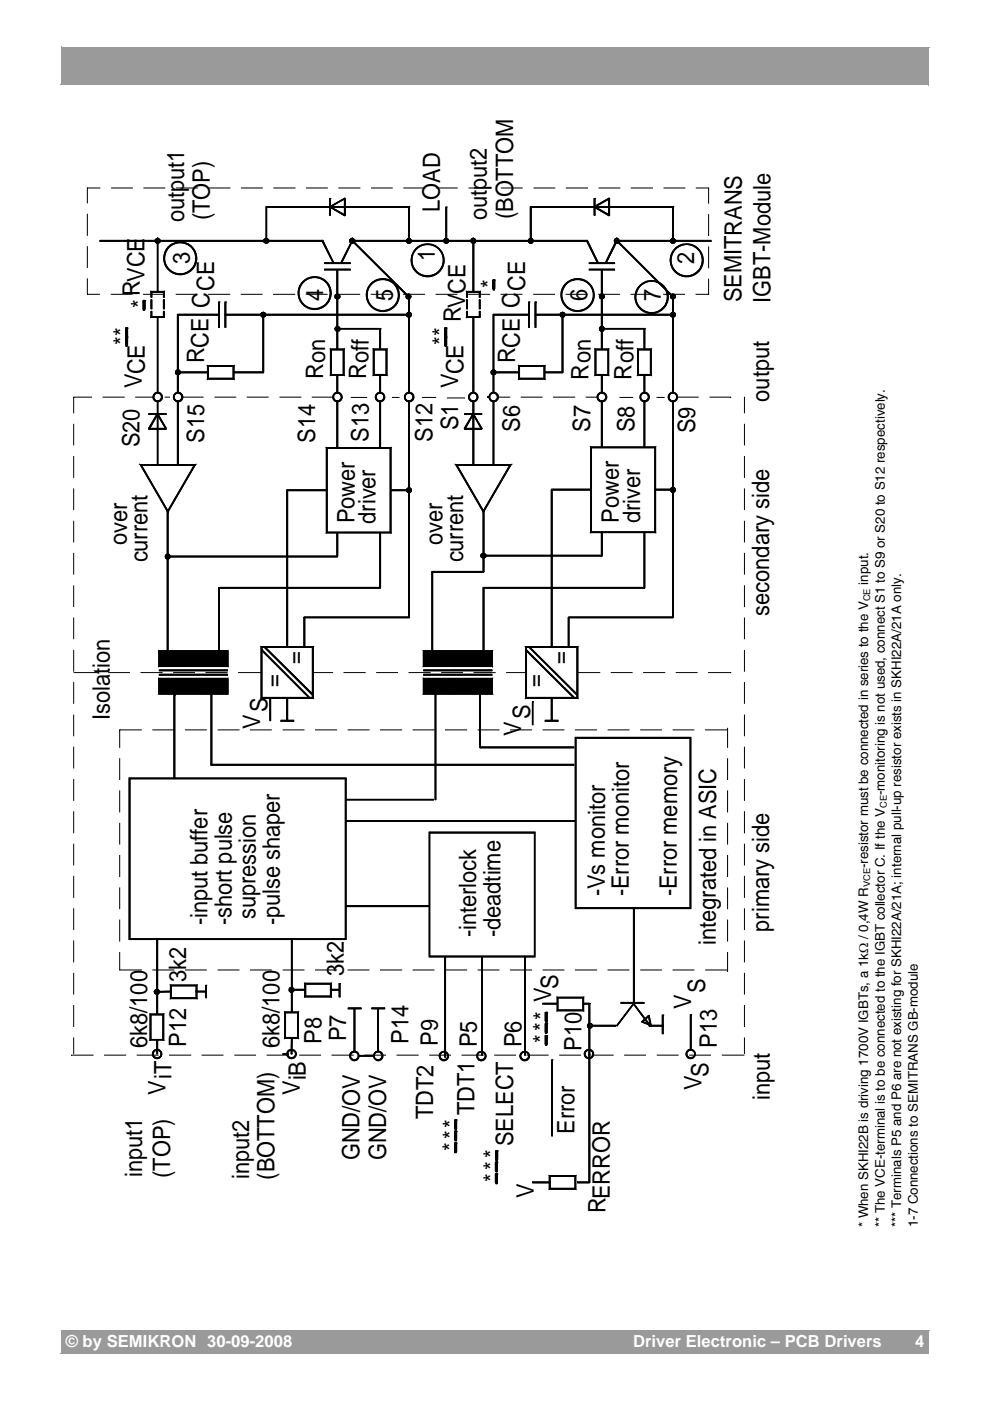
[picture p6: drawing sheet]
<svg xmlns="http://www.w3.org/2000/svg" width="210mm" height="297mm" viewBox="0 0 210 297" stroke-linecap="round" stroke-linejoin="round" font-family="sans-serif">
<defs><g id="words">
<g font-size="5.1">
<text x="44.5" y="38.8" transform="rotate(-90 44.5 38.8)">P)</text>
<text x="93.3" y="38.8" transform="rotate(-90 93.3 38.8)">AD</text>
<text x="39.1" y="47.2" transform="rotate(-90 39.1 47.2)">output1</text>
<text x="44.5" y="46.7" transform="rotate(-90 44.5 46.7)">(TO</text>
<text x="93.3" y="45" transform="rotate(-90 93.3 45)">LO</text>
<text x="103.2" y="46.7" transform="rotate(-90 103.2 46.7)">output2</text>
<text x="108.8" y="46.5" transform="rotate(-90 108.8 46.5)">(BOTTOM</text>
<text x="40.3" y="55.9" transform="rotate(-90 40.3 55.9)">3</text>
<text x="92.2" y="55.4" transform="rotate(-90 92.2 55.4)">1</text>
<text x="147.2" y="55.9" transform="rotate(-90 147.2 55.9)">2</text>
<text x="29.7" y="62.7" transform="rotate(-90 29.7 62.7)">RVCE</text>
<text x="31.5" y="65.4" transform="rotate(-90 31.5 65.4)">*</text>
<text x="44.4" y="65.3" transform="rotate(-90 44.4 65.3)">C</text>
<text x="45.4" y="61.7" transform="rotate(-90 45.4 61.7)">CE</text>
<text x="68.5" y="63.8" transform="rotate(-90 68.5 63.8)">4</text>
<text x="83.3" y="63.8" transform="rotate(-90 83.3 63.8)">5</text>
<text x="105.6" y="61" transform="rotate(-90 105.6 61)">*</text>
<text x="110.2" y="65.3" transform="rotate(-90 110.2 65.3)">CCE</text>
<text x="124.5" y="63.8" transform="rotate(-90 124.5 63.8)">6</text>
<text x="140.1" y="63.8" transform="rotate(-90 140.1 63.8)">7</text>
<text x="157.2" y="64.1" transform="rotate(-90 157.2 64.1)">SEMITRANS</text>
<text x="163.3" y="64.2" transform="rotate(-90 163.3 64.2)">IGBT-Module</text>
<text x="97.7" y="68.2" transform="rotate(-90 97.7 68.2)">RVCE</text>
<text x="27.7" y="73.2" transform="rotate(-90 27.7 73.2)">**</text>
<text x="43.3" y="77" transform="rotate(-90 43.3 77)">RCE</text>
<text x="95.4" y="73.2" transform="rotate(-90 95.4 73.2)">**</text>
<text x="109.2" y="77" transform="rotate(-90 109.2 77)">RCE</text>
<text x="30.1" y="82.2" transform="rotate(-90 30.1 82.2)">VCE</text>
<text x="68.5" y="80.5" transform="rotate(-90 68.5 80.5)">Ron</text>
<text x="77.7" y="80.4" transform="rotate(-90 77.7 80.4)">Roff</text>
<text x="97.2" y="82.2" transform="rotate(-90 97.2 82.2)">VCE</text>
<text x="124.8" y="80.6" transform="rotate(-90 124.8 80.6)">Ron</text>
<text x="133.9" y="80.6" transform="rotate(-90 133.9 80.6)">Roff</text>
<text x="163" y="85.2" transform="rotate(-90 163 85.2)">output</text>
<text x="29.6" y="94.8" transform="rotate(-90 29.6 94.8)">S20</text>
<text x="43.3" y="93.8" transform="rotate(-90 43.3 93.8)">S15</text>
<text x="66.8" y="93.8" transform="rotate(-90 66.8 93.8)">S14</text>
<text x="78.1" y="93.7" transform="rotate(-90 78.1 93.7)">S13</text>
<text x="91.7" y="93.7" transform="rotate(-90 91.7 93.7)">S12</text>
<text x="97.1" y="91.2" transform="rotate(-90 97.1 91.2)">S1</text>
<text x="110.2" y="91.6" transform="rotate(-90 110.2 91.6)">S6</text>
<text x="125.2" y="91.6" transform="rotate(-90 125.2 91.6)">S7</text>
<text x="134.6" y="91.7" transform="rotate(-90 134.6 91.7)">S8</text>
<text x="147.4" y="91.8" transform="rotate(-90 147.4 91.8)">S9</text>
<text x="75.2" y="111" transform="rotate(-90 75.2 111)">Power</text>
<text x="79.6" y="111" transform="rotate(-90 79.6 111)">driver</text>
<text x="131.2" y="110.8" transform="rotate(-90 131.2 110.8)">Power</text>
<text x="135.7" y="110.9" transform="rotate(-90 135.7 110.9)">driver</text>
<text x="26.9" y="115.6" transform="rotate(-90 26.9 115.6)">over</text>
<text x="31.3" y="119.3" transform="rotate(-90 31.3 119.3)">current</text>
<text x="93.9" y="115.6" transform="rotate(-90 93.9 115.6)">over</text>
<text x="98.2" y="119.3" transform="rotate(-90 98.2 119.3)">current</text>
<text x="163" y="130.6" transform="rotate(-90 163 130.6)">secondary side</text>
<text x="23.3" y="141.6" transform="rotate(-90 23.3 141.6)">ion</text>
<text x="64.2" y="140.7" transform="rotate(-90 64.2 140.7)">=</text>
<text x="120.4" y="140.8" transform="rotate(-90 120.4 140.8)">=</text>
<text x="59.6" y="145.7" transform="rotate(-90 59.6 145.7)">=</text>
<text x="115.1" y="145.7" transform="rotate(-90 115.1 145.7)">=</text>
<text x="23.3" y="152.6" transform="rotate(-90 23.3 152.6)">Isolat</text>
<text x="55.2" y="154.6" transform="rotate(-90 55.2 154.6)">V</text>
<text x="56.7" y="151" transform="rotate(-90 56.7 151)">S</text>
<text x="110.5" y="156" transform="rotate(-90 110.5 156)">V</text>
<text x="112.4" y="152.4" transform="rotate(-90 112.4 152.4)">S</text>
<text x="128.2" y="190.1" transform="rotate(-90 128.2 190.1)">-Vs monitor</text>
<text x="133.3" y="190.1" transform="rotate(-90 133.3 190.1)">-Error monitor</text>
<text x="143.5" y="190.1" transform="rotate(-90 143.5 190.1)">-Error memory</text>
<text x="44" y="196.2" transform="rotate(-90 44 196.2)">-input buffer</text>
<text x="49.1" y="196.2" transform="rotate(-90 49.1 196.2)">-short pulse</text>
<text x="54.2" y="194.9" transform="rotate(-90 54.2 194.9)">supression</text>
<text x="59.3" y="196.2" transform="rotate(-90 59.3 196.2)">-pulse shaper</text>
<text x="163" y="197.5" transform="rotate(-90 163 197.5)">primary side</text>
<text x="100.9" y="198.7" transform="rotate(-90 100.9 198.7)">-interlock</text>
<text x="106.1" y="198.7" transform="rotate(-90 106.1 198.7)">-deadtime</text>
<text x="151.8" y="200.3" transform="rotate(-90 151.8 200.3)">integrated in ASIC</text>
<text x="39.5" y="205.7" transform="rotate(-90 39.5 205.7)">k2</text>
<text x="39.5" y="208.2" transform="rotate(-90 39.5 208.2)">3</text>
<text x="72.9" y="207" transform="rotate(-90 72.9 207)">3k2</text>
<text x="118.4" y="209.8" transform="rotate(-90 118.4 209.8)">S</text>
<text x="116.9" y="212.3" transform="rotate(-90 116.9 212.3)">V</text>
<text x="146.5" y="213.9" transform="rotate(-90 146.5 213.9)">V</text>
<text x="149.5" y="210.6" transform="rotate(-90 149.5 210.6)">S</text>
<text x="39.5" y="222" transform="rotate(-90 39.5 222)">P12</text>
<text x="68.1" y="221.3" transform="rotate(-90 68.1 221.3)">P8</text>
<text x="73.4" y="220.8" transform="rotate(-90 73.4 220.8)">P7</text>
<text x="86.6" y="221.3" transform="rotate(-90 86.6 221.3)">P14</text>
<text x="92.9" y="221.7" transform="rotate(-90 92.9 221.7)">P9</text>
<text x="116.7" y="221.2" transform="rotate(-90 116.7 221.2)">***</text>
<text x="31.2" y="222.2" transform="rotate(-90 31.2 222.2)">6k8/100</text>
<text x="59.2" y="222.2" transform="rotate(-90 59.2 222.2)">6k8/100</text>
<text x="101.1" y="222" transform="rotate(-90 101.1 222)">P5</text>
<text x="110.6" y="222" transform="rotate(-90 110.6 222)">P6</text>
<text x="123.3" y="222.8" transform="rotate(-90 123.3 222.8)">P10</text>
<text x="152" y="222.1" transform="rotate(-90 152 222.1)">P13</text>
<text x="35.1" y="232.2" transform="rotate(-90 35.1 232.2)">V</text>
<text x="36.4" y="228.7" transform="rotate(-90 36.4 228.7)">iT</text>
<text x="63.6" y="232.2" transform="rotate(-90 63.6 232.2)">V</text>
<text x="64.9" y="229" transform="rotate(-90 64.9 229)">iB</text>
<text x="148.7" y="231" transform="rotate(-90 148.7 231)">V</text>
<text x="150.2" y="228.4" transform="rotate(-90 150.2 228.4)">S</text>
<text x="163.2" y="233.2" transform="rotate(-90 163.2 233.2)">input</text>
<text x="91.9" y="237.3" transform="rotate(-90 91.9 237.3)">TDT2</text>
<text x="100.6" y="236.4" transform="rotate(-90 100.6 236.4)">TDT1</text>
<text x="76.2" y="246" transform="rotate(-90 76.2 246)">GND/OV</text>
<text x="81.9" y="246" transform="rotate(-90 81.9 246)">GND/OV</text>
<text x="97.5" y="244" transform="rotate(-90 97.5 244)">***</text>
<text x="108.8" y="243" transform="rotate(-90 108.8 243)">SELECT</text>
<text x="121.8" y="240.4" transform="rotate(-90 121.8 240.4)">Error</text>
<text x="30.1" y="249.6" transform="rotate(-90 30.1 249.6)">input1</text>
<text x="36.1" y="249.7" transform="rotate(-90 36.1 249.7)">(TOP)</text>
<text x="52.8" y="250" transform="rotate(-90 52.8 250)">input2</text>
<text x="58.2" y="250.1" transform="rotate(-90 58.2 250.1)">(BOTTOM)</text>
<text x="106.2" y="250.5" transform="rotate(-90 106.2 250.5)">***</text>
<text x="113.2" y="254" transform="rotate(-90 113.2 254)">V</text>
<text x="128.4" y="257.2" transform="rotate(-90 128.4 257.2)">RERROR</text>
</g>
<g font-size="3.5" fill="#fff">
<text x="13.9" y="285.7">© by SEMIKRON 30-09-2008</text>
<text x="134.2" y="285.7">Driver Electronic – PCB Drivers</text>
<text x="194" y="285.7">4</text>
</g>
<g font-size="2.8">
<text x="184" y="124" transform="rotate(-90 184 124)">input.</text>
<text x="187.6" y="168.6" transform="rotate(-90 187.6 168.6)">-monitoring is not used, connect S1 to S9 or S20 to S12 respectively.</text>
<text x="184" y="184.1" transform="rotate(-90 184 184.1)">-resistor must be connected in series to the V</text>
<text x="184" y="260.2" transform="rotate(-90 184 260.2)">* When SKHI22B is driving 1700V IGBTs, a 1kΩ / 0,4W R</text>
<text x="187.6" y="260.2" transform="rotate(-90 187.6 260.2)">** The VCE-terminal is to be connected to the IGBT collector C. If the V</text>
<text x="191.1" y="260.2" transform="rotate(-90 191.1 260.2)">*** Terminals P5 and P6 are not existing for SKHI22A/21A; internal pull-up resistor exists in SKHI22A/21A only.</text>
<text x="194.6" y="260.2" transform="rotate(-90 194.6 260.2)">1-7 Connections to SEMITRANS GB-module</text>
</g>
<g font-size="2">
<text x="184.5" y="127.5" transform="rotate(-90 184.5 127.5)">CE</text>
<text x="188" y="171.3" transform="rotate(-90 188 171.3)">CE</text>
<text x="184.5" y="188.1" transform="rotate(-90 184.5 188.1)">VCE</text>
</g>
</g></defs>
<path d="M13 10h184v8h-184z" fill="#9a9a9a"/>
<path d="M12.9 18h184.1M13 9.9v8.1M13 10h184M197 10v8.1" fill="none" stroke="#9a9a9a" stroke-width=".21"/>
<path d="M13 282h184v5h-184z" fill="#9a9a9a"/>
<path d="M12.9 287h184.1M13 281.9v5.1M13 282h184M197 282v5.1" fill="none" stroke="#9a9a9a" stroke-width=".21"/>
<path d="M15.1 25.1h150v233.8h-150z" fill="#fff"/>
<g fill="#000" stroke="#000" stroke-width=".21">
<path d="M33.7 143.9l.1 .1zM89.8 143.9l.1 .1z"/>
<path d="M32.9 50.8l.5-.3v.2l-.4 .3 .4 .6-.5-.2z" fill-rule="evenodd"/>
<path d="M33.4 51h.1v10.8h-.1z" fill-rule="evenodd"/>
<path d="M33.4 50.5a.55 .55 0 0 1 .6 .5 .55 .55 0 0 1-.6 .6l.4-.6z" fill-rule="evenodd"/>
<path d="M34.9 54.8a3.3 3.3 0 0 0 6.6 0 3.3 3.3 0 0 0-6.6 0zM34.7 54.7a3.5 3.5 0 0 0 7 0 3.5 3.5 0 0 0-7 0z" fill-rule="evenodd"/>
<path d="M56 50.8l.5-.3v.2l-.4 .3 .4 .6-.5-.2z" fill-rule="evenodd"/>
<path d="M56.4 43.9h.1v7.1h-.1z" fill-rule="evenodd"/>
<path d="M56.5 50.5a.59 .59 0 0 1 .5 .9l-.5 .2 .3-.6z" fill-rule="evenodd"/>
<path d="M21.2 51h47.2v.2h-47.2z" fill-rule="evenodd"/>
<path d="M68.3 51.1l.2-.1 2.3 4.8h-.1z" fill-rule="evenodd"/>
<path d="M69.9 42.1h.2v3.5h-.2z" fill-rule="evenodd"/>
<path d="M69.9 43.8l3.2-1.8 .1 .1-3.2 1.8z" fill-rule="evenodd"/>
<path d="M70 43.8l3.2 1.8-.1 .2-3.2-1.9z" fill-rule="evenodd"/>
<path d="M73 42.1h.2v3.5h-.2z" fill-rule="evenodd"/>
<path d="M68.8 57.1h5.5v.1h-5.5z" fill-rule="evenodd"/>
<path d="M68.8 55.7h5.5v.2h-5.5z" fill-rule="evenodd"/>
<path d="M74.2 50.8l.5-.3v.2l-.4 .3 .4 .6-.5-.2z" fill-rule="evenodd"/>
<path d="M74.8 51l12 11.9-.1 .2-12.1-12z" fill-rule="evenodd"/>
<path d="M74.6 51l.2 .1-2.4 4.7h-.2z" fill-rule="evenodd"/>
<path d="M74.7 50.5a.59 .59 0 0 1 .5 .9l-.5 .2 .4-.6z" fill-rule="evenodd"/>
<path d="M86.4 50.6l.3-.1v.2l-.3 .1v.2l.3 .6-.3-.1a.56 .56 0 0 1 0-.9z" fill-rule="evenodd"/>
<path d="M86.6 43.9h.2v7.1h-.2z" fill-rule="evenodd"/>
<path d="M56.5 43.8h30.2v.2h-30.2z" fill-rule="evenodd"/>
<path d="M86.7 50.5a.55 .55 0 0 1 .5 .5 .55 .55 0 0 1-.5 .6l.4-.6z" fill-rule="evenodd"/>
<path d="M87.3 55.1a3.4 3.4 0 0 0 6.7 0 3.4 3.4 0 0 0-6.7 0zM87.1 55.2a3.5 3.5 0 0 0 7 0 3.5 3.5 0 0 0-7 0z" fill-rule="evenodd"/>
<path d="M94.1 50.8l.5-.3v.2l-.4 .3 .4 .6-.5-.2z" fill-rule="evenodd"/>
<path d="M94.5 43.9h.2v7.1h-.2z" fill-rule="evenodd"/>
<path d="M94.6 50.5a.57 .57 0 0 1 .5 .4 .57 .57 0 0 1-.2 .6l-.3 .1 .4-.6z" fill-rule="evenodd"/>
<path d="M100.1 50.6l.2-.1-.3 .5 .3 .6-.2-.1-.3-.5z" fill-rule="evenodd"/>
<path d="M100.3 51h.2v10.8h-.2z" fill-rule="evenodd"/>
<path d="M100.3 50.5a.59 .59 0 0 1 .5 .9l-.5 .2 .4-.6-.4-.3z" fill-rule="evenodd"/>
<path d="M104.5 59.4h.1v1.8h-.1z" fill-rule="evenodd"/>
<path d="M104.7 59.4h.2v1.8h-.2z" fill-rule="evenodd"/>
<path d="M104.6 59.3h.2v.2h-.2z" fill-rule="evenodd"/>
<path d="M112.2 50.6l.4-.1v.2l-.4 .1v.2l.4 .6-.4-.1a.56 .56 0 0 1 0-.9z" fill-rule="evenodd"/>
<path d="M112.4 43.9h.2v7.1h-.2z" fill-rule="evenodd"/>
<path d="M112.6 50.5a.55 .55 0 0 1 .5 .5 .55 .55 0 0 1-.5 .6l.3-.6z" fill-rule="evenodd"/>
<path d="M74.7 51h49.7v.2h-49.7z" fill-rule="evenodd"/>
<path d="M124.4 51.1l.1-.1 2.4 4.8h-.2z" fill-rule="evenodd"/>
<path d="M126 42.1h.2v3.5h-.2z" fill-rule="evenodd"/>
<path d="M126 43.8l3.1-1.8 .1 .1-3.1 1.8z" fill-rule="evenodd"/>
<path d="M126 43.9l.1-.1 3.1 1.8-.1 .2z" fill-rule="evenodd"/>
<path d="M129.1 42.1h.1v3.5h-.1z" fill-rule="evenodd"/>
<path d="M124.9 57.1h5.4v.1h-5.4z" fill-rule="evenodd"/>
<path d="M124.9 55.7h5.4v.2h-5.4z" fill-rule="evenodd"/>
<path d="M130.5 50.6l.3-.1-.4 .5 .4 .6-.3-.1a.56 .56 0 0 1 0-.9z" fill-rule="evenodd"/>
<path d="M130.9 51l11.8 11.8-.1 .1-11.9-11.8z" fill-rule="evenodd"/>
<path d="M130.7 51l.2 .1-2.4 4.7h-.2z" fill-rule="evenodd"/>
<path d="M130.8 50.5a.55 .55 0 0 1 .5 .5 .55 .55 0 0 1-.5 .6l.3-.6z" fill-rule="evenodd"/>
<path d="M142.2 50.8l.4-.3-.3 .5 .3 .6-.4-.2z" fill-rule="evenodd"/>
<path d="M142.6 43.9h.2v7.1h-.2z" fill-rule="evenodd"/>
<path d="M112.6 43.8h30v.2h-30z" fill-rule="evenodd"/>
<path d="M142.6 50.5a.59 .59 0 0 1 .6 .9l-.6 .2 .4-.6-.4-.3z" fill-rule="evenodd"/>
<path d="M142.3 55.2a3.3 3.3 0 0 0 6.6 0 3.3 3.3 0 0 0-6.6 0zM142.1 55.2a3.5 3.5 0 0 0 7 0 3.5 3.5 0 0 0-7 0z" fill-rule="evenodd"/>
<path d="M130.8 51h19.9v.2h-19.9z" fill-rule="evenodd"/>
<path d="M26.6 71.5h.2v1.8h-.2z" fill-rule="evenodd"/>
<path d="M26.6 69.6h.2v1.8h-.2z" fill-rule="evenodd"/>
<path d="M26.9 71.5h.2v1.8h-.2z" fill-rule="evenodd"/>
<path d="M26.9 69.6h.2v1.8h-.2z" fill-rule="evenodd"/>
<path d="M26.8 71.5h.1v1.8h-.1z" fill-rule="evenodd"/>
<path d="M26.7 73.2h.2v.2h-.2z" fill-rule="evenodd"/>
<path d="M26.7 71.4h.2v.2h-.2z" fill-rule="evenodd"/>
<path d="M26.7 71.2h.2v.2h-.2z" fill-rule="evenodd"/>
<path d="M26.7 69.5h.2v.1h-.2z" fill-rule="evenodd"/>
<path d="M26.8 69.6h.1v1.8h-.1z" fill-rule="evenodd"/>
<path d="M30.3 63.8h.2v1.7h-.2z" fill-rule="evenodd"/>
<path d="M30.6 63.8h.2v1.7h-.2z" fill-rule="evenodd"/>
<path d="M30.5 63.8h.1v1.7h-.1z" fill-rule="evenodd"/>
<path d="M30.4 63.7h.2v.2h-.2z" fill-rule="evenodd"/>
<path d="M30.4 65.5h.2v.2h-.2z" fill-rule="evenodd"/>
<path d="M30.4 65.7h.2v.1h-.2z" fill-rule="evenodd"/>
<path d="M32 61.8h2.8l-.2 .2h-2.4z" fill-rule="evenodd"/>
<path d="M32 61.8l.2 .2v1h-.2z" fill-rule="evenodd"/>
<path d="M32 66h.2v1.1l-.2 .2z" fill-rule="evenodd"/>
<path d="M32 63.6h.2v1.9h-.2z" fill-rule="evenodd"/>
<path d="M33.4 67.2h.1v16.1h-.1z" fill-rule="evenodd"/>
<path d="M34.6 62l.2-.2v1.2h-.2z" fill-rule="evenodd"/>
<path d="M34.6 63.6h.2v1.9h-.2z" fill-rule="evenodd"/>
<path d="M34.6 66h.2v1.2h-.2z" fill-rule="evenodd"/>
<path d="M32 67.3l.2-.2h2.6v.2z" fill-rule="evenodd"/>
<path d="M37.4 78.5l.3-.1-.3 .5 .3 .6-.4-.3-.1-.3z" fill-rule="evenodd"/>
<path d="M37.6 66.7h.2v16.6h-.2z" fill-rule="evenodd"/>
<path d="M37.7 66.6h8.7v.2h-8.7z" fill-rule="evenodd"/>
<path d="M37.7 78.4a.55 .55 0 0 1 .5 .5 .55 .55 0 0 1-.5 .6l.4-.6-.4-.4z" fill-rule="evenodd"/>
<path d="M37.7 78.8h6.3v.2h-6.3z" fill-rule="evenodd"/>
<path d="M44 77.5h5.6l-.2 .2h-5.2z" fill-rule="evenodd"/>
<path d="M46.3 64.1h.2v5.3h-.2z" fill-rule="evenodd"/>
<path d="M47.7 64.1h.2v5.3h-.2z" fill-rule="evenodd"/>
<path d="M47.8 66.6h38.9v.2h-38.9z" fill-rule="evenodd"/>
<path d="M49.4 77.7l.2-.2v2.9l-.2-.2z" fill-rule="evenodd"/>
<path d="M55.4 66.4l.4-.2-.3 .5 .3 .5a.53 .53 0 0 1-.4-.8z" fill-rule="evenodd"/>
<path d="M55.7 66.7h.2v12.2h-.2z" fill-rule="evenodd"/>
<path d="M49.5 78.8h6.3v.2h-6.3z" fill-rule="evenodd"/>
<path d="M55.8 66.2l.3 .1 .3 .4-.3 .5h-.3v-.1l.3-.1 .1-.3z" fill-rule="evenodd"/>
<path d="M63.4 62.1a3.3 3.3 0 0 0 6.6 0 3.3 3.3 0 0 0-6.6 0zM63.2 62.1a3.5 3.5 0 0 0 7 0 3.5 3.5 0 0 0-7 0z" fill-rule="evenodd"/>
<path d="M70.1 74h2.9l-.2 .2h-2.5z" fill-rule="evenodd"/>
<path d="M70.1 74l.2 .2v5.2l-.2 .2z" fill-rule="evenodd"/>
<path d="M71.1 69.5l.4-.3v.1l-.3 .4 .3 .6-.4-.3z" fill-rule="evenodd"/>
<path d="M71.1 62.6l.4-.3v.2l-.3 .4 .3 .5a.57 .57 0 0 1-.4-.8z" fill-rule="evenodd"/>
<path d="M71.4 57.2h.2v16.9h-.2z" fill-rule="evenodd"/>
<path d="M71.5 62.3a.55 .55 0 0 1 .6 .6 .55 .55 0 0 1-.6 .5l.4-.5z" fill-rule="evenodd"/>
<path d="M71.5 69.2a.57 .57 0 0 1 .6 .4 .57 .57 0 0 1-.3 .6l-.3 .1 .4-.6z" fill-rule="evenodd"/>
<path d="M72.8 74.2l.2-.2v5.6l-.2-.2z" fill-rule="evenodd"/>
<path d="M70.1 79.6l.2-.2h2.5l.2 .2z" fill-rule="evenodd"/>
<path d="M79.1 74h2.9l-.1 .2h-2.6z" fill-rule="evenodd"/>
<path d="M79.1 74l.2 .2v5.2l-.2 .2z" fill-rule="evenodd"/>
<path d="M80.5 79.5h.2v3.8h-.2z" fill-rule="evenodd"/>
<path d="M80.5 69.7h.2v4.4h-.2z" fill-rule="evenodd"/>
<path d="M71.5 69.6h9.1v.2h-9.1z" fill-rule="evenodd"/>
<path d="M81.9 74.2l.1-.2v5.6l-.1-.2z" fill-rule="evenodd"/>
<path d="M79.1 79.6l.2-.2h2.6l.1 .2z" fill-rule="evenodd"/>
<path d="M77.8 62.5a3.3 3.3 0 0 0 6.6 0 3.3 3.3 0 0 0-6.6 0zM77.7 62.5a3.5 3.5 0 0 0 7 0 3.5 3.5 0 0 0-7 0z" fill-rule="evenodd"/>
<path d="M86.3 62.4l.3-.1-.3 .6 .3 .5-.3-.1a.56 .56 0 0 1 0-.9z" fill-rule="evenodd"/>
<path d="M86.4 66.3l.3-.1v.2h-.3v.3v.3l.3 .1v.1h-.3a.56 .56 0 0 1 0-.9z" fill-rule="evenodd"/>
<path d="M86.6 62.9h.2v20.4h-.2z" fill-rule="evenodd"/>
<path d="M86.6 62.3a.55 .55 0 0 1 .6 .6 .55 .55 0 0 1-.6 .5l.4-.5-.4-.4z" fill-rule="evenodd"/>
<path d="M86.7 66.2l.3 .1a.53 .53 0 0 1 .2 .5 .53 .53 0 0 1-.5 .4l.4-.5z" fill-rule="evenodd"/>
<path d="M94.3 71.5h.2v1.8h-.2z" fill-rule="evenodd"/>
<path d="M94.3 69.6h.2v1.8h-.2z" fill-rule="evenodd"/>
<path d="M94.5 71.5h.2v1.8h-.2z" fill-rule="evenodd"/>
<path d="M94.5 69.6h.2v1.8h-.2z" fill-rule="evenodd"/>
<path d="M94.3 69.5h.3v.1h-.3z" fill-rule="evenodd"/>
<path d="M94.3 71.2h.3v.2h-.3z" fill-rule="evenodd"/>
<path d="M94.3 71.4h.3v.2h-.3z" fill-rule="evenodd"/>
<path d="M94.3 73.2h.3v.2h-.3z" fill-rule="evenodd"/>
<path d="M94.4 71.5h.2v1.8h-.2z" fill-rule="evenodd"/>
<path d="M94.4 69.6h.2v1.8h-.2z" fill-rule="evenodd"/>
<path d="M98.9 66h.2v1.1l-.2 .2z" fill-rule="evenodd"/>
<path d="M98.9 61.8h2.9l-.2 .2h-2.5z" fill-rule="evenodd"/>
<path d="M98.9 61.8l.2 .2v1h-.2z" fill-rule="evenodd"/>
<path d="M98.9 63.6h.2v1.9h-.2z" fill-rule="evenodd"/>
<path d="M100.3 67.2h.2v16.1h-.2z" fill-rule="evenodd"/>
<path d="M101.6 62l.2-.2v1.2h-.2z" fill-rule="evenodd"/>
<path d="M101.6 63.6h.2v1.9h-.2z" fill-rule="evenodd"/>
<path d="M101.6 66h.2v1.2h-.2z" fill-rule="evenodd"/>
<path d="M98.9 67.3l.2-.2h2.6v.2z" fill-rule="evenodd"/>
<path d="M104.4 78.5l.2-.1-.3 .5 .3 .6-.4-.3-.1-.3z" fill-rule="evenodd"/>
<path d="M104.5 66.7h.2v16.6h-.2z" fill-rule="evenodd"/>
<path d="M104.6 66.6h7.5v.2h-7.5z" fill-rule="evenodd"/>
<path d="M104.6 59.4h.2v1.8h-.2z" fill-rule="evenodd"/>
<path d="M104.6 61.1h.2v.2h-.2z" fill-rule="evenodd"/>
<path d="M104.6 61.3h.2v.2h-.2z" fill-rule="evenodd"/>
<path d="M104.6 78.4a.61 .61 0 0 1 .6 .8l-.6 .3 .4-.6-.4-.4z" fill-rule="evenodd"/>
<path d="M104.6 78.8h5.4v.2h-5.4z" fill-rule="evenodd"/>
<path d="M110 77.5h5.5l-.2 .2h-5.1z" fill-rule="evenodd"/>
<path d="M112.1 64.1h.1v5.3h-.1z" fill-rule="evenodd"/>
<path d="M113.4 64.1h.2v5.3h-.2z" fill-rule="evenodd"/>
<path d="M113.5 66.6h29.1v.2h-29.1z" fill-rule="evenodd"/>
<path d="M115.3 77.7l.2-.2v2.9l-.2-.2z" fill-rule="evenodd"/>
<path d="M118.8 66.4l.5-.2-.4 .5 .1 .3 .3 .1v.1a.53 .53 0 0 1-.5-.8z" fill-rule="evenodd"/>
<path d="M119.2 66.7h.2v12.2h-.2z" fill-rule="evenodd"/>
<path d="M115.5 78.8h3.8v.2h-3.8z" fill-rule="evenodd"/>
<path d="M119.3 66.2l.2 .1a.52 .52 0 0 1 .3 .6 .52 .52 0 0 1-.5 .3l.3-.5z" fill-rule="evenodd"/>
<path d="M119.2 62.5a3.3 3.3 0 0 0 6.6 0 3.3 3.3 0 0 0-6.6 0zM118.9 62.5a3.5 3.5 0 0 0 7 0 3.5 3.5 0 0 0-7 0z" fill-rule="evenodd"/>
<path d="M126.2 74h2.9l-.2 .2h-2.6z" fill-rule="evenodd"/>
<path d="M126.2 74l.1 .2v5.2l-.1 .2z" fill-rule="evenodd"/>
<path d="M127.3 69.2h.3l-.3 .5 .3 .6a.57 .57 0 0 1-.5-.5 .57 .57 0 0 1 .2-.6z" fill-rule="evenodd"/>
<path d="M127.1 62.6l.5-.3-.3 .6 .3 .5a.58 .58 0 0 1-.5-.8z" fill-rule="evenodd"/>
<path d="M127.5 57.2h.2v16.9h-.2z" fill-rule="evenodd"/>
<path d="M127.6 69.2a.55 .55 0 0 1 .5 .5 .55 .55 0 0 1-.5 .6l.4-.6-.1-.2-.3-.2z" fill-rule="evenodd"/>
<path d="M127.6 62.3l.3 .1a.53 .53 0 0 1 0 .9l-.3 .1 .4-.5-.1-.2-.3-.2z" fill-rule="evenodd"/>
<path d="M129.1 74v5.6l-.2-.2v-5.2z" fill-rule="evenodd"/>
<path d="M126.2 79.6l.1-.2h2.6l.2 .2z" fill-rule="evenodd"/>
<path d="M135.2 74h2.9l-.2 .2h-2.5z" fill-rule="evenodd"/>
<path d="M135.2 74l.2 .2v5.2l-.2 .2z" fill-rule="evenodd"/>
<path d="M136.5 69.7h.2v4.4h-.2z" fill-rule="evenodd"/>
<path d="M136.5 79.5h.2v3.8h-.2z" fill-rule="evenodd"/>
<path d="M127.6 69.6h9.1v.2h-9.1z" fill-rule="evenodd"/>
<path d="M138.1 74v5.6l-.2-.2v-5.2z" fill-rule="evenodd"/>
<path d="M135.2 79.6l.2-.2h2.5l.2 .2z" fill-rule="evenodd"/>
<path d="M134.9 63a3.3 3.3 0 0 0 6.6 0 3.3 3.3 0 0 0-6.6 0zM134.6 63a3.5 3.5 0 0 0 7 0 3.5 3.5 0 0 0-7 0z" fill-rule="evenodd"/>
<path d="M142.2 66.4l.4-.2-.3 .5 .3 .5a.53 .53 0 0 1-.4-.8z" fill-rule="evenodd"/>
<path d="M142.2 62.6l.4-.3-.3 .6 .3 .5a.58 .58 0 0 1-.4-.8z" fill-rule="evenodd"/>
<path d="M142.6 62.9h.2v20.4h-.2z" fill-rule="evenodd"/>
<path d="M142.6 66.2l.4 .1a.53 .53 0 0 1 0 .9h-.4v-.1l.3-.1 .1-.3z" fill-rule="evenodd"/>
<path d="M142.6 62.3l.4 .1a.53 .53 0 0 1 0 .9l-.4 .1 .4-.5-.4-.4z" fill-rule="evenodd"/>
<path d="M29.7 98.5l.3 .2 5.6 9.6v.3z" fill-rule="evenodd"/>
<path d="M31.6 90.8h3.6v.2h-3.6z" fill-rule="evenodd"/>
<path d="M33.4 85h.1v13.6h-.1z" fill-rule="evenodd"/>
<path d="M33.3 87.8h.2l1.8 3-.1 .2z" fill-rule="evenodd"/>
<path d="M33.3 87.8h.2l-1.8 3.2-.2-.2z" fill-rule="evenodd"/>
<path d="M32.6 84.2a.8 .8 0 0 0 1.6 0 .8 .8 0 0 0-1.6 0zM32.4 84.2a1 1 0 0 0 2 0 1 1 0 0 0-2 0z" fill-rule="evenodd"/>
<path d="M31.6 87.7h3.6v.2h-3.6z" fill-rule="evenodd"/>
<path d="M37.6 85h.2v13.6h-.2z" fill-rule="evenodd"/>
<path d="M36.9 84.2a.82 .82 0 0 0 1.6 0 .82 .82 0 0 0-1.6 0zM36.8 84.2a.99 .99 0 0 0 1.9 0 .99 .99 0 0 0-1.9 0z" fill-rule="evenodd"/>
<path d="M29.7 98.5h11.7l-.3 .2h-11.1z" fill-rule="evenodd"/>
<path d="M44 77.5l.2 .2v2.5l-.2 .2z" fill-rule="evenodd"/>
<path d="M44 80.4l.2-.2h5.2l.2 .2z" fill-rule="evenodd"/>
<path d="M69.2 94.9h13.7l-.2 .2h-13.3z" fill-rule="evenodd"/>
<path d="M71.4 85h.2v9.9h-.2z" fill-rule="evenodd"/>
<path d="M71.4 79.5h.2v3.8h-.2z" fill-rule="evenodd"/>
<path d="M70.7 84.2a.82 .82 0 0 0 1.6 0 .82 .82 0 0 0-1.6 0zM70.5 84.2a1 1 0 0 0 2 0 1 1 0 0 0-2 0z" fill-rule="evenodd"/>
<path d="M80.5 85h.2v9.9h-.2z" fill-rule="evenodd"/>
<path d="M79.8 84.2a.82 .82 0 0 0 1.6 0 .82 .82 0 0 0-1.6 0zM79.6 84.2a.99 .99 0 0 0 1.9 0 .99 .99 0 0 0-1.9 0z" fill-rule="evenodd"/>
<path d="M82.7 95.1l.2-.2v18.1l-.2-.2z" fill-rule="evenodd"/>
<path d="M86.6 85h.2v45.9h-.2z" fill-rule="evenodd"/>
<path d="M85.9 84.2a.82 .82 0 0 0 1.6 0 .82 .82 0 0 0-1.6 0zM85.7 84.2a1 1 0 0 0 2 0 1 1 0 0 0-2 0z" fill-rule="evenodd"/>
<path d="M96.6 98.5l.3 .2 5.6 9.6v.3z" fill-rule="evenodd"/>
<path d="M98.5 90.8h3.6v.2h-3.6z" fill-rule="evenodd"/>
<path d="M100.3 85h.2v13.6h-.2z" fill-rule="evenodd"/>
<path d="M100.3 87.8h.1l-1.8 3.2-.2-.2z" fill-rule="evenodd"/>
<path d="M100.3 87.8h.1l1.8 3-.1 .2z" fill-rule="evenodd"/>
<path d="M99.5 84.2a.85 .85 0 0 0 1.7 0 .85 .85 0 0 0-1.7 0zM99.3 84.2a1 1 0 0 0 2 0 1 1 0 0 0-2 0z" fill-rule="evenodd"/>
<path d="M98.5 87.7h3.6v.2h-3.6z" fill-rule="evenodd"/>
<path d="M103.4 84.1h.3v.2h-.3z" fill-rule="evenodd"/>
<path d="M104.5 85h.2v13.6h-.2z" fill-rule="evenodd"/>
<path d="M103.8 84.2a.82 .82 0 0 0 1.6 0 .82 .82 0 0 0-1.6 0zM103.7 84.2a1 1 0 0 0 2 0 1 1 0 0 0-2 0z" fill-rule="evenodd"/>
<path d="M96.6 98.5h11.8l-.3 .2h-11.2z" fill-rule="evenodd"/>
<path d="M110 77.5l.2 .2v2.5l-.2 .2z" fill-rule="evenodd"/>
<path d="M110 80.4l.2-.2h5.1l.2 .2z" fill-rule="evenodd"/>
<path d="M125.2 94.8h13.8l-.2 .1h-13.4z" fill-rule="evenodd"/>
<path d="M127.5 85h.2v9.9h-.2z" fill-rule="evenodd"/>
<path d="M127.5 79.5h.2v3.8h-.2z" fill-rule="evenodd"/>
<path d="M126.8 84.2a.82 .82 0 0 0 1.6 0 .82 .82 0 0 0-1.6 0zM126.6 84.2a1 1 0 0 0 2 0 1 1 0 0 0-2 0z" fill-rule="evenodd"/>
<path d="M136.5 85h.2v9.9h-.2z" fill-rule="evenodd"/>
<path d="M135.8 84.2a.82 .82 0 0 0 1.6 0 .82 .82 0 0 0-1.6 0zM135.7 84.2a1 1 0 0 0 2 0 1 1 0 0 0-2 0z" fill-rule="evenodd"/>
<path d="M138.8 94.9l.2-.1v18.1l-.2-.1z" fill-rule="evenodd"/>
<path d="M142.6 85h.2v45.9h-.2z" fill-rule="evenodd"/>
<path d="M141.9 84.2a.83 .83 0 0 0 1.6 0 .83 .83 0 0 0-1.6 0zM141.7 84.2a.99 .99 0 0 0 1.9 0 .99 .99 0 0 0-1.9 0z" fill-rule="evenodd"/>
<path d="M35.3 117.5h.3l-.4 .5 .4 .6a.57 .57 0 0 1-.6-.4 .57 .57 0 0 1 .3-.7z" fill-rule="evenodd"/>
<path d="M35.5 108.5h.1v29.6h-.1z" fill-rule="evenodd"/>
<path d="M35.6 117.9h35.9v.2h-35.9z" fill-rule="evenodd"/>
<path d="M41.1 98.7l.3-.2-5.8 10.1v-.3z" fill-rule="evenodd"/>
<path d="M35.6 117.5a.55 .55 0 0 1 .5 .5 .55 .55 0 0 1-.5 .6l.4-.6-.4-.3z" fill-rule="evenodd"/>
<path d="M60.8 103.9h.2v33.3h-.2z" fill-rule="evenodd"/>
<path d="M60.9 103.8h8.4v.2h-8.4z" fill-rule="evenodd"/>
<path d="M69.2 94.9l.2 .2v17.7l-.2 .2z" fill-rule="evenodd"/>
<path d="M71.4 112.9h.2v5h-.2z" fill-rule="evenodd"/>
<path d="M80.5 112.9h.2v11.7h-.2z" fill-rule="evenodd"/>
<path d="M69.2 113l.2-.2h13.3l.2 .2z" fill-rule="evenodd"/>
<path d="M86.3 103.7l.4-.3v.2l-.3 .1v.2v.3l.3 .1v.2l-.4-.3z" fill-rule="evenodd"/>
<path d="M82.8 103.8h3.9v.2h-3.9z" fill-rule="evenodd"/>
<path d="M86.7 103.4l.3 .1a.53 .53 0 0 1 .2 .6 .53 .53 0 0 1-.5 .4l.4-.6z" fill-rule="evenodd"/>
<path d="M102 117.5l.5-.2-.4 .5 .4 .5-.5-.2z" fill-rule="evenodd"/>
<path d="M102.4 108.5h.2v12.7h-.2z" fill-rule="evenodd"/>
<path d="M108.1 98.7l.3-.2-5.9 10.1v-.3z" fill-rule="evenodd"/>
<path d="M102.5 117.3l.5 .2v.3v.3l-.5 .2 .4-.5-.4-.3z" fill-rule="evenodd"/>
<path d="M116.9 103.8h.2v33.4h-.2z" fill-rule="evenodd"/>
<path d="M116.9 103.7h8.4v.2h-8.4z" fill-rule="evenodd"/>
<path d="M125.2 94.8l.2 .1v17.9l-.2 .1z" fill-rule="evenodd"/>
<path d="M102.5 117.7h25.1v.2h-25.1z" fill-rule="evenodd"/>
<path d="M127.5 112.8h.2v5h-.2z" fill-rule="evenodd"/>
<path d="M136.5 112.8h.2v11.8h-.2z" fill-rule="evenodd"/>
<path d="M125.2 112.9l.2-.1h13.4l.2 .1z" fill-rule="evenodd"/>
<path d="M142.4 103.4l.2-.1-.3 .5 .3 .6a.57 .57 0 0 1-.4-.4 .57 .57 0 0 1 .2-.6z" fill-rule="evenodd"/>
<path d="M138.9 103.7h3.7v.2h-3.7z" fill-rule="evenodd"/>
<path d="M142.6 103.3a.55 .55 0 0 1 .6 .5 .55 .55 0 0 1-.6 .6v-.2l.4-.4-.4-.3z" fill-rule="evenodd"/>
<path d="M33.7 138l.1 .2v2.9l-.1 .2z" fill-rule="evenodd"/>
<path d="M33.8 138l.2 .2-.2 .1z" fill-rule="evenodd"/>
<path d="M33.7 138.3l.3-.3 .2 .2-.4 .3z" fill-rule="evenodd"/>
<path d="M34.2 138l.2 .2-.6 .5-.1-.2z" fill-rule="evenodd"/>
<path d="M33.7 138.7l.7-.7 .1 .2-.7 .7z" fill-rule="evenodd"/>
<path d="M34.6 138l.1 .2-.9 .8-.1-.1z" fill-rule="evenodd"/>
<path d="M33.7 139.1l1.1-1.1 .1 .2-1.1 1z" fill-rule="evenodd"/>
<path d="M33.7 139.3l1.3-1.3 .1 .2-1.3 1.2z" fill-rule="evenodd"/>
<path d="M33.7 139.5l1.5-1.5 .1 .2-1.5 1.4z" fill-rule="evenodd"/>
<path d="M35.3 138l.2 .2-1.7 1.6-.1-.1z" fill-rule="evenodd"/>
<path d="M35.6 138l.1 .2-1.9 1.8-.1-.1z" fill-rule="evenodd"/>
<path d="M33.7 140.1l2.1-2.1 .1 .2-2.1 2z" fill-rule="evenodd"/>
<path d="M33.7 140.3l2.3-2.3 .1 .2-2.3 2.2z" fill-rule="evenodd"/>
<path d="M36.1 138l.2 .2-2.5 2.4-.1-.2z" fill-rule="evenodd"/>
<path d="M36.3 138l.1 .2-2.6 2.6-.1-.2z" fill-rule="evenodd"/>
<path d="M33.7 140.8l2.8-2.8 .1 .2-2.8 2.7z" fill-rule="evenodd"/>
<path d="M33.7 141l3-3 .1 .2-3 2.9z" fill-rule="evenodd"/>
<path d="M36.9 138l.1 .2-3.2 3.1-.1-.1z" fill-rule="evenodd"/>
<path d="M33.9 141.2l3.2-3.2 .1 .2-3.2 3.1z" fill-rule="evenodd"/>
<path d="M34.1 141.2l3.2-3.2 .1 .2-3.2 3.1z" fill-rule="evenodd"/>
<path d="M34.3 141.2l3.2-3.2 .1 .2-3.2 3.1z" fill-rule="evenodd"/>
<path d="M34.5 141.2l3.2-3.2 .1 .2-3.2 3.1z" fill-rule="evenodd"/>
<path d="M34.7 141.2l3.2-3.2 .1 .2-3.2 3.1z" fill-rule="evenodd"/>
<path d="M34.9 141.2l3.2-3.2 .1 .2-3.2 3.1z" fill-rule="evenodd"/>
<path d="M35.1 141.2l3.1-3.2 .2 .2-3.2 3.1z" fill-rule="evenodd"/>
<path d="M35.3 141.2l3.1-3.2 .1 .2-3.1 3.1z" fill-rule="evenodd"/>
<path d="M35.5 141.2l3.1-3.2 .1 .2-3.1 3.1z" fill-rule="evenodd"/>
<path d="M35.6 141.2l3.2-3.2 .1 .2-3.1 3.1z" fill-rule="evenodd"/>
<path d="M35.8 141.2l3.2-3.2 .2 .2-3.2 3.1z" fill-rule="evenodd"/>
<path d="M36 141.2l3.2-3.2 .1 .2-3.2 3.1z" fill-rule="evenodd"/>
<path d="M36.2 141.2l3.2-3.2 .1 .2-3.1 3.1z" fill-rule="evenodd"/>
<path d="M36.4 141.2l3.2-3.2 .1 .2-3.1 3.1z" fill-rule="evenodd"/>
<path d="M36.6 141.2l3.2-3.2 .1 .2-3.1 3.1z" fill-rule="evenodd"/>
<path d="M36.8 141.2l3.2-3.2 .1 .2-3.2 3.1z" fill-rule="evenodd"/>
<path d="M37 141.2l3.2-3.2 .1 .2-3.2 3.1z" fill-rule="evenodd"/>
<path d="M37.2 141.2l3.1-3.2 .2 .2-3.2 3.1z" fill-rule="evenodd"/>
<path d="M37.4 141.2l3.1-3.2 .1 .2-3.1 3.1z" fill-rule="evenodd"/>
<path d="M37.5 141.2l3.2-3.2 .1 .2-3.1 3.1z" fill-rule="evenodd"/>
<path d="M37.7 141.2l3.3-3.2 .1 .2-3.2 3.1z" fill-rule="evenodd"/>
<path d="M37.9 141.2l3.2-3.2 .2 .2-3.2 3.1z" fill-rule="evenodd"/>
<path d="M38.2 141.2l3.1-3.2 .1 .2-3.1 3.1z" fill-rule="evenodd"/>
<path d="M38.4 141.2l3.1-3.2 .1 .2-3.1 3.1z" fill-rule="evenodd"/>
<path d="M38.5 141.2l3.2-3.2 .1 .2-3.1 3.1z" fill-rule="evenodd"/>
<path d="M38.7 141.2l3.2-3.2 .1 .2-3.1 3.1z" fill-rule="evenodd"/>
<path d="M38.9 141.2l3.2-3.2 .1 .2-3.1 3.1z" fill-rule="evenodd"/>
<path d="M39.1 141.2l3.1-3.2 .2 .2-3.2 3.1z" fill-rule="evenodd"/>
<path d="M39.3 141.2l3.1-3.2 .2 .2-3.2 3.1z" fill-rule="evenodd"/>
<path d="M39.5 141.2l3.1-3.2 .2 .2-3.2 3.1z" fill-rule="evenodd"/>
<path d="M39.7 141.2l3.2-3.2 .1 .2-3.2 3.1z" fill-rule="evenodd"/>
<path d="M39.8 141.2l3.3-3.2 .1 .2-3.2 3.1z" fill-rule="evenodd"/>
<path d="M40.1 141.2l3.1-3.2 .2 .2-3.2 3.1z" fill-rule="evenodd"/>
<path d="M40.3 141.2l3.1-3.2 .2 .2-3.2 3.1z" fill-rule="evenodd"/>
<path d="M40.5 141.2l3.1-3.2 .1 .2-3.1 3.1z" fill-rule="evenodd"/>
<path d="M40.6 141.2l3.2-3.2 .1 .2-3.1 3.1z" fill-rule="evenodd"/>
<path d="M40.8 141.2l3.2-3.2 .1 .2-3.1 3.1z" fill-rule="evenodd"/>
<path d="M41 141.2l3.2-3.2 .1 .2-3.2 3.1z" fill-rule="evenodd"/>
<path d="M41.2 141.2l3.2-3.2 .1 .2-3.2 3.1z" fill-rule="evenodd"/>
<path d="M41.4 141.2l3.2-3.2 .1 .2-3.2 3.1z" fill-rule="evenodd"/>
<path d="M41.6 141.2l3.2-3.2 .1 .2-3.2 3.1z" fill-rule="evenodd"/>
<path d="M41.8 141.2l3.2-3.2 .1 .2-3.1 3.1z" fill-rule="evenodd"/>
<path d="M42 141.2l3.2-3.2 .1 .2-3.2 3.1z" fill-rule="evenodd"/>
<path d="M42.2 141.2l3.1-3.2 .2 .2-3.2 3.1z" fill-rule="evenodd"/>
<path d="M42.4 141.2l3.1-3.2 .2 .2-3.2 3.1z" fill-rule="evenodd"/>
<path d="M42.6 141.2l3.1-3.2 .1 .2-3.1 3.1z" fill-rule="evenodd"/>
<path d="M42.8 141.2l3.1-3.2 .1 .2-3.1 3.1z" fill-rule="evenodd"/>
<path d="M42.9 141.2l3.2-3.2 .1 .2-3.1 3.1z" fill-rule="evenodd"/>
<path d="M46.3 124.6h.2v13.5h-.2z" fill-rule="evenodd"/>
<path d="M43.1 141.2l3.2-3.2 .2 .2-3.3 3.1z" fill-rule="evenodd"/>
<path d="M43.3 141.2l3.2-3.2 .2 .2-3.3 3.1z" fill-rule="evenodd"/>
<path d="M43.5 141.2l3.2-3.2 .1 .2-3.1 3.1z" fill-rule="evenodd"/>
<path d="M43.7 141.2l3.2-3.2 .1 .2-3.1 3.1z" fill-rule="evenodd"/>
<path d="M43.9 141.2l3.2-3.2 .1 .2-3.2 3.1z" fill-rule="evenodd"/>
<path d="M44.1 141.2l3.2-3.2 .1 .2-3.2 3.1z" fill-rule="evenodd"/>
<path d="M44.3 141.2l3.2-3.2 .1 .2-3.2 3.1z" fill-rule="evenodd"/>
<path d="M44.5 141.2l3.1-3.2 .2 .2-3.2 3.1z" fill-rule="evenodd"/>
<path d="M44.7 141.2l3.1-3.2 .1 .2-3.1 3.1z" fill-rule="evenodd"/>
<path d="M44.9 141.2l3.1-3.2 .1 .2-3.1 3.1z" fill-rule="evenodd"/>
<path d="M45 141.2l3.2-3.2 .1 .2-3.1 3.1z" fill-rule="evenodd"/>
<path d="M45.2 141.2l3-2.9 .1 .1-3 2.9z" fill-rule="evenodd"/>
<path d="M45.4 141.2l2.8-2.7 .1 .1-2.7 2.7z" fill-rule="evenodd"/>
<path d="M45.7 141.2l2.5-2.5 .1 .1-2.5 2.5z" fill-rule="evenodd"/>
<path d="M45.8 141.2l2.4-2.3 .1 .1-2.3 2.3z" fill-rule="evenodd"/>
<path d="M46 141.2l2.2-2.2 .1 .1-2.2 2.2z" fill-rule="evenodd"/>
<path d="M46.2 141.2l2-2 .1 .1-2 2z" fill-rule="evenodd"/>
<path d="M46.4 141.2l1.8-1.8 .1 .1-1.8 1.8z" fill-rule="evenodd"/>
<path d="M46.6 141.2l1.6-1.6 .1 .1-1.6 1.6z" fill-rule="evenodd"/>
<path d="M46.8 141.2l1.4-1.4 .1 .1-1.4 1.4z" fill-rule="evenodd"/>
<path d="M33.7 138h14.6l-.2 .2h-14.3z" fill-rule="evenodd"/>
<path d="M55.4 137.1l.1 .1v10.7l-.1 .2z" fill-rule="evenodd"/>
<path d="M55.4 137.9l.1-.2 10.2 10.2-.1 .2z" fill-rule="evenodd"/>
<path d="M56.2 137.1l10.2 10.2-.2 .1-10.2-10.2z" fill-rule="evenodd"/>
<path d="M64.4 130.9h.2v6.3h-.2z" fill-rule="evenodd"/>
<path d="M55.4 137.1h11l-.2 .1h-10.7z" fill-rule="evenodd"/>
<path d="M46.5 124.5h34.1v.2h-34.1z" fill-rule="evenodd"/>
<path d="M64.5 130.8h22.2v.2h-22.2z" fill-rule="evenodd"/>
<path d="M89.8 138l.2 .2v2.9l-.2 .2z" fill-rule="evenodd"/>
<path d="M89.8 138.2l.1-.2 .1 .2-.1 .1z" fill-rule="evenodd"/>
<path d="M89.8 138.3l.3-.3 .1 .2-.3 .3z" fill-rule="evenodd"/>
<path d="M90.3 138l.1 .2-.5 .5-.1-.2z" fill-rule="evenodd"/>
<path d="M89.8 138.7l.6-.7 .2 .2-.7 .7z" fill-rule="evenodd"/>
<path d="M89.8 138.9l.9-.9 .1 .2-.9 .8z" fill-rule="evenodd"/>
<path d="M89.8 139.1l1.1-1.1 .1 .2-1.1 1z" fill-rule="evenodd"/>
<path d="M89.8 139.3l1.3-1.3 .1 .2-1.3 1.2z" fill-rule="evenodd"/>
<path d="M89.8 139.5l1.4-1.5 .2 .2-1.5 1.4z" fill-rule="evenodd"/>
<path d="M89.8 139.7l1.6-1.7 .2 .2-1.7 1.6z" fill-rule="evenodd"/>
<path d="M91.6 121.2h.1v16.9h-.1z" fill-rule="evenodd"/>
<path d="M89.8 139.9l1.8-1.9 .1 .2-1.8 1.8z" fill-rule="evenodd"/>
<path d="M89.8 140.1l2-2.1 .1 .2-2 2z" fill-rule="evenodd"/>
<path d="M89.8 140.3l2.2-2.3 .1 .2-2.2 2.2z" fill-rule="evenodd"/>
<path d="M89.8 140.4l2.4-2.4 .2 .2-2.5 2.4z" fill-rule="evenodd"/>
<path d="M89.8 140.6l2.6-2.6 .1 .2-2.6 2.6z" fill-rule="evenodd"/>
<path d="M89.8 140.8l2.8-2.8 .1 .2-2.8 2.7z" fill-rule="evenodd"/>
<path d="M89.8 141l3-3 .1 .2-3 2.9z" fill-rule="evenodd"/>
<path d="M89.8 141.2l3.2-3.2 .1 .2-3.1 3.1z" fill-rule="evenodd"/>
<path d="M90 141.2l3.2-3.2 .1 .2-3.2 3.1z" fill-rule="evenodd"/>
<path d="M90.2 141.2l3.1-3.2 .2 .2-3.2 3.1z" fill-rule="evenodd"/>
<path d="M90.4 141.2l3.1-3.2 .2 .2-3.2 3.1z" fill-rule="evenodd"/>
<path d="M90.6 141.2l3.1-3.2 .2 .2-3.2 3.1z" fill-rule="evenodd"/>
<path d="M90.8 141.2l3.1-3.2 .1 .2-3.1 3.1z" fill-rule="evenodd"/>
<path d="M90.9 141.2l3.2-3.2 .2 .2-3.2 3.1z" fill-rule="evenodd"/>
<path d="M91.1 141.2l3.2-3.2 .2 .2-3.3 3.1z" fill-rule="evenodd"/>
<path d="M91.3 141.2l3.2-3.2 .2 .2-3.2 3.1z" fill-rule="evenodd"/>
<path d="M91.6 141.2l3.1-3.2 .1 .2-3.1 3.1z" fill-rule="evenodd"/>
<path d="M91.7 141.2l3.2-3.2 .1 .2-3.1 3.1z" fill-rule="evenodd"/>
<path d="M91.9 141.2l3.2-3.2 .1 .2-3.1 3.1z" fill-rule="evenodd"/>
<path d="M92.1 141.2l3.2-3.2 .1 .2-3.2 3.1z" fill-rule="evenodd"/>
<path d="M92.3 141.2l3.1-3.2 .2 .2-3.2 3.1z" fill-rule="evenodd"/>
<path d="M92.5 141.2l3.1-3.2 .2 .2-3.2 3.1z" fill-rule="evenodd"/>
<path d="M92.7 141.2l3.1-3.2 .1 .2-3.1 3.1z" fill-rule="evenodd"/>
<path d="M92.9 141.2l3.2-3.2 .1 .2-3.2 3.1z" fill-rule="evenodd"/>
<path d="M93 141.2l3.2-3.2 .2 .2-3.2 3.1z" fill-rule="evenodd"/>
<path d="M93.3 141.2l3.1-3.2 .2 .2-3.2 3.1z" fill-rule="evenodd"/>
<path d="M93.5 141.2l3.1-3.2 .2 .2-3.2 3.1z" fill-rule="evenodd"/>
<path d="M93.7 141.2l3.1-3.2 .1 .2-3.1 3.1z" fill-rule="evenodd"/>
<path d="M93.9 141.2l3.1-3.2 .1 .2-3.1 3.1z" fill-rule="evenodd"/>
<path d="M94 141.2l3.2-3.2 .1 .2-3.2 3.1z" fill-rule="evenodd"/>
<path d="M94.2 141.2l3.2-3.2 .1 .2-3.2 3.1z" fill-rule="evenodd"/>
<path d="M94.4 141.2l3.2-3.2 .1 .2-3.2 3.1z" fill-rule="evenodd"/>
<path d="M97.7 138l.2 .2-3.2 3.1-.1-.1z" fill-rule="evenodd"/>
<path d="M94.8 141.2l3.2-3.2 .1 .2-3.2 3.1z" fill-rule="evenodd"/>
<path d="M95 141.2l3.2-3.2 .1 .2-3.2 3.1z" fill-rule="evenodd"/>
<path d="M95.2 141.2l3.2-3.2 .1 .2-3.2 3.1z" fill-rule="evenodd"/>
<path d="M98.5 138l.2 .2-3.2 3.1-.1-.1z" fill-rule="evenodd"/>
<path d="M95.6 141.2l3.1-3.2 .1 .2-3.1 3.1z" fill-rule="evenodd"/>
<path d="M95.8 141.2l3.1-3.2 .1 .2-3.1 3.1z" fill-rule="evenodd"/>
<path d="M95.9 141.2l3.2-3.2 .1 .2-3.1 3.1z" fill-rule="evenodd"/>
<path d="M96.1 141.2l3.2-3.2 .1 .2-3.2 3.1z" fill-rule="evenodd"/>
<path d="M96.3 141.2l3.2-3.2 .1 .2-3.2 3.1z" fill-rule="evenodd"/>
<path d="M96.5 141.2l3.2-3.2 .1 .2-3.2 3.1z" fill-rule="evenodd"/>
<path d="M96.7 141.2l3.2-3.2 .1 .2-3.2 3.1z" fill-rule="evenodd"/>
<path d="M96.9 141.2l3.2-3.2 .1 .2-3.2 3.1z" fill-rule="evenodd"/>
<path d="M97.1 141.2l3.2-3.2 .1 .2-3.2 3.1z" fill-rule="evenodd"/>
<path d="M97.3 141.2l3.2-3.2 .1 .2-3.2 3.1z" fill-rule="evenodd"/>
<path d="M97.5 141.2l3.1-3.2 .2 .2-3.2 3.1z" fill-rule="evenodd"/>
<path d="M97.7 141.2l3.1-3.2 .1 .2-3.1 3.1z" fill-rule="evenodd"/>
<path d="M97.9 141.2l3.1-3.2 .1 .2-3.1 3.1z" fill-rule="evenodd"/>
<path d="M98 141.2l3.2-3.2 .1 .2-3.1 3.1z" fill-rule="evenodd"/>
<path d="M98.2 141.2l3.2-3.2 .2 .2-3.2 3.1z" fill-rule="evenodd"/>
<path d="M98.4 141.2l3.2-3.2 .1 .2-3.2 3.1z" fill-rule="evenodd"/>
<path d="M98.6 141.2l3.2-3.2 .1 .2-3.1 3.1z" fill-rule="evenodd"/>
<path d="M98.8 141.2l3.2-3.2 .1 .2-3.1 3.1z" fill-rule="evenodd"/>
<path d="M99 141.2l3.2-3.2 .1 .2-3.1 3.1z" fill-rule="evenodd"/>
<path d="M102.4 124.6h.2v13.5h-.2z" fill-rule="evenodd"/>
<path d="M99.2 141.2l3.2-3.2 .1 .2-3.2 3.1z" fill-rule="evenodd"/>
<path d="M91.6 121.2h10.9v.1h-10.9z" fill-rule="evenodd"/>
<path d="M99.4 141.2l3.2-3.2 .1 .2-3.2 3.1z" fill-rule="evenodd"/>
<path d="M99.6 141.2l3.1-3.2 .2 .2-3.2 3.1z" fill-rule="evenodd"/>
<path d="M99.8 141.2l3.1-3.2 .1 .2-3.1 3.1z" fill-rule="evenodd"/>
<path d="M100 141.2l3.1-3.2 .1 .2-3.1 3.1z" fill-rule="evenodd"/>
<path d="M100.1 141.2l3.3-3.2 .1 .2-3.2 3.1z" fill-rule="evenodd"/>
<path d="M100.3 141.2l3.2-3.2 .2 .2-3.2 3.1z" fill-rule="evenodd"/>
<path d="M100.6 141.2l3.1-3.2 .1 .2-3.1 3.1z" fill-rule="evenodd"/>
<path d="M100.8 141.2l3.1-3.2 .1 .2-3.1 3.1z" fill-rule="evenodd"/>
<path d="M100.9 141.2l3.2-3.2 .1 .2-3.1 3.1z" fill-rule="evenodd"/>
<path d="M104.2 138l.2 .2-3.1 3.1-.2-.1z" fill-rule="evenodd"/>
<path d="M101.3 141.2l2.9-2.9 .2 .1-2.9 2.9z" fill-rule="evenodd"/>
<path d="M104.2 138.5l.2 .1-2.8 2.7-.1-.1z" fill-rule="evenodd"/>
<path d="M101.7 141.2l2.5-2.5 .2 .1-2.6 2.5z" fill-rule="evenodd"/>
<path d="M101.9 141.2l2.3-2.3 .2 .1-2.4 2.3z" fill-rule="evenodd"/>
<path d="M104.2 139l.2 .1-2.2 2.2-.1-.1z" fill-rule="evenodd"/>
<path d="M102.3 141.2l1.9-2 .2 .1-2 2z" fill-rule="evenodd"/>
<path d="M104.2 139.4l.2 .1-1.8 1.8-.1-.1z" fill-rule="evenodd"/>
<path d="M104.2 139.6l.2 .1-1.6 1.6-.1-.1z" fill-rule="evenodd"/>
<path d="M104.2 139.8l.2 .1-1.4 1.4-.1-.1z" fill-rule="evenodd"/>
<path d="M89.8 138h14.6l-.2 .2h-14.2z" fill-rule="evenodd"/>
<path d="M111.4 137.1l.2 .1v10.7l-.2 .2z" fill-rule="evenodd"/>
<path d="M111.4 137.9l.2-.2 10.2 10.2-.1 .2z" fill-rule="evenodd"/>
<path d="M112.2 137.1l10.2 10.2-.1 .1-10.2-10.2z" fill-rule="evenodd"/>
<path d="M120.5 130.9h.1v6.3h-.1z" fill-rule="evenodd"/>
<path d="M111.4 137.1h11.1l-.2 .1h-10.7z" fill-rule="evenodd"/>
<path d="M102.5 124.5h34.2v.2h-34.2z" fill-rule="evenodd"/>
<path d="M120.6 130.8h22v.2h-22z" fill-rule="evenodd"/>
<path d="M33.8 141.1h14.3l.2 .2h-14.6z" fill-rule="evenodd"/>
<path d="M33.7 147.1l.1-.1h14.3l.2 .1z" fill-rule="evenodd"/>
<path d="M33.7 143.8l.1 .2v3l-.1 .1z" fill-rule="evenodd"/>
<path d="M33.7 144.1l.2-.2 .1 .1-.2 .2z" fill-rule="evenodd"/>
<path d="M33.7 144.3l.4-.4 .1 .1-.4 .4z" fill-rule="evenodd"/>
<path d="M33.7 144.4l.6-.5 .1 .1-.6 .5z" fill-rule="evenodd"/>
<path d="M33.7 144.6l.8-.7 .1 .1-.8 .7z" fill-rule="evenodd"/>
<path d="M33.7 144.8l.9-.9 .2 .1-1 .9z" fill-rule="evenodd"/>
<path d="M33.7 145l1.1-1.1 .2 .1-1.2 1.2z" fill-rule="evenodd"/>
<path d="M35 143.9l.2 .1-1.4 1.4-.1-.2z" fill-rule="evenodd"/>
<path d="M35.2 143.9l.2 .1-1.6 1.5-.1-.1z" fill-rule="evenodd"/>
<path d="M33.7 145.6l1.8-1.7 .1 .1-1.8 1.7z" fill-rule="evenodd"/>
<path d="M33.7 145.8l1.9-1.9 .2 .1-2 1.9z" fill-rule="evenodd"/>
<path d="M33.7 146l2.1-2.1 .2 .1-2.2 2.1z" fill-rule="evenodd"/>
<path d="M33.7 146.2l2.3-2.3 .1 .1-2.3 2.3z" fill-rule="evenodd"/>
<path d="M33.7 146.3l2.5-2.4 .1 .1-2.5 2.5z" fill-rule="evenodd"/>
<path d="M33.7 146.5l2.7-2.6 .1 .1-2.7 2.6z" fill-rule="evenodd"/>
<path d="M33.7 146.7l2.9-2.8 .1 .1-2.9 2.9z" fill-rule="evenodd"/>
<path d="M36.8 143.9l.1 .1-3.1 3.1-.1-.1z" fill-rule="evenodd"/>
<path d="M36.9 147.4h.2v17.6h-.2z" fill-rule="evenodd"/>
<path d="M33.8 147l3.1-3.1 .2 .1-3.2 3.1z" fill-rule="evenodd"/>
<path d="M34 147l3.2-3.1 .1 .1-3.2 3.1z" fill-rule="evenodd"/>
<path d="M34.2 147l3.2-3.1 .1 .1-3.2 3.1z" fill-rule="evenodd"/>
<path d="M34.4 147l3.1-3.1 .2 .1-3.2 3.1z" fill-rule="evenodd"/>
<path d="M34.6 147l3.1-3.1 .2 .1-3.2 3.1z" fill-rule="evenodd"/>
<path d="M34.8 147l3.1-3.1 .2 .1-3.2 3.1z" fill-rule="evenodd"/>
<path d="M35 147l3.1-3.1 .1 .1-3.1 3.1z" fill-rule="evenodd"/>
<path d="M35.2 147l3.1-3.1 .1 .1-3.1 3.1z" fill-rule="evenodd"/>
<path d="M35.3 147l3.2-3.1 .1 .1-3.1 3.1z" fill-rule="evenodd"/>
<path d="M35.5 147l3.2-3.1 .1 .1-3.2 3.1z" fill-rule="evenodd"/>
<path d="M35.7 147l3.2-3.1 .2 .1-3.3 3.1z" fill-rule="evenodd"/>
<path d="M35.9 147l3.2-3.1 .1 .1-3.2 3.1z" fill-rule="evenodd"/>
<path d="M36.1 147l3.2-3.1 .1 .1-3.1 3.1z" fill-rule="evenodd"/>
<path d="M36.3 147l3.2-3.1 .1 .1-3.2 3.1z" fill-rule="evenodd"/>
<path d="M36.5 147l3.2-3.1 .1 .1-3.2 3.1z" fill-rule="evenodd"/>
<path d="M36.7 147l3.1-3.1 .2 .1-3.2 3.1z" fill-rule="evenodd"/>
<path d="M36.9 147l3.1-3.1 .2 .1-3.2 3.1z" fill-rule="evenodd"/>
<path d="M37.1 147l3.1-3.1 .1 .1-3.1 3.1z" fill-rule="evenodd"/>
<path d="M37.3 147l3.1-3.1 .1 .1-3.1 3.1z" fill-rule="evenodd"/>
<path d="M37.4 147l3.2-3.1 .1 .1-3.2 3.1z" fill-rule="evenodd"/>
<path d="M37.6 147l3.2-3.1 .2 .1-3.3 3.1z" fill-rule="evenodd"/>
<path d="M37.8 147l3.2-3.1 .1 .1-3.2 3.1z" fill-rule="evenodd"/>
<path d="M38.1 147l3.1-3.1 .1 .1-3.1 3.1z" fill-rule="evenodd"/>
<path d="M38.2 147l3.2-3.1 .1 .1-3.1 3.1z" fill-rule="evenodd"/>
<path d="M38.4 147l3.2-3.1 .1 .1-3.2 3.1z" fill-rule="evenodd"/>
<path d="M38.6 147l3.2-3.1 .1 .1-3.2 3.1z" fill-rule="evenodd"/>
<path d="M38.8 147l3.2-3.1 .1 .1-3.2 3.1z" fill-rule="evenodd"/>
<path d="M39 147l3.1-3.1 .1 .1-3.1 3.1z" fill-rule="evenodd"/>
<path d="M39.2 147l3.1-3.1 .1 .1-3.1 3.1z" fill-rule="evenodd"/>
<path d="M39.3 147l3.2-3.1 .2 .1-3.2 3.1z" fill-rule="evenodd"/>
<path d="M39.5 147l3.3-3.1 .1 .1-3.2 3.1z" fill-rule="evenodd"/>
<path d="M39.7 147l3.2-3.1 .2 .1-3.2 3.1z" fill-rule="evenodd"/>
<path d="M40 147l3.1-3.1 .1 .1-3.1 3.1z" fill-rule="evenodd"/>
<path d="M40.2 147l3.1-3.1 .1 .1-3.1 3.1z" fill-rule="evenodd"/>
<path d="M40.3 147l3.2-3.1 .1 .1-3.1 3.1z" fill-rule="evenodd"/>
<path d="M40.5 147l3.2-3.1 .1 .1-3.2 3.1z" fill-rule="evenodd"/>
<path d="M40.7 147l3.2-3.1 .1 .1-3.2 3.1z" fill-rule="evenodd"/>
<path d="M40.9 147l3.1-3.1 .2 .1-3.2 3.1z" fill-rule="evenodd"/>
<path d="M41.1 147l3.1-3.1 .2 .1-3.2 3.1z" fill-rule="evenodd"/>
<path d="M41.3 147l3.2-3.1 .1 .1-3.2 3.1z" fill-rule="evenodd"/>
<path d="M41.4 147l3.3-3.1 .1 .1-3.2 3.1z" fill-rule="evenodd"/>
<path d="M41.7 147l3.2-3.1 .1 .1-3.2 3.1z" fill-rule="evenodd"/>
<path d="M41.9 147l3.1-3.1 .2 .1-3.2 3.1z" fill-rule="evenodd"/>
<path d="M42.1 147l3.1-3.1 .1 .1-3.1 3.1z" fill-rule="evenodd"/>
<path d="M42.2 147l3.2-3.1 .1 .1-3.1 3.1z" fill-rule="evenodd"/>
<path d="M42.4 147l3.2-3.1 .1 .1-3.1 3.1z" fill-rule="evenodd"/>
<path d="M42.6 147l3.2-3.1 .1 .1-3.1 3.1z" fill-rule="evenodd"/>
<path d="M42.8 147l3.2-3.1 .1 .1-3.2 3.1z" fill-rule="evenodd"/>
<path d="M43 147l3.1-3.1 .2 .1-3.2 3.1z" fill-rule="evenodd"/>
<path d="M43.2 147l3.2-3.1 .1 .1-3.2 3.1z" fill-rule="evenodd"/>
<path d="M43.4 147l3.2-3.1 .1 .1-3.1 3.1z" fill-rule="evenodd"/>
<path d="M43.6 147l3.2-3.1 .1 .1-3.2 3.1z" fill-rule="evenodd"/>
<path d="M43.8 147l3.1-3.1 .2 .1-3.2 3.1z" fill-rule="evenodd"/>
<path d="M44 147l3.1-3.1 .2 .1-3.2 3.1z" fill-rule="evenodd"/>
<path d="M44.2 147l3.1-3.1 .2 .1-3.2 3.1z" fill-rule="evenodd"/>
<path d="M44.4 147l3.1-3.1 .1 .1-3.1 3.1z" fill-rule="evenodd"/>
<path d="M44.5 147l3.2-3.1 .1 .1-3.1 3.1z" fill-rule="evenodd"/>
<path d="M44.7 147l3.2-3.1 .1 .1-3.1 3.1z" fill-rule="evenodd"/>
<path d="M44.9 147l3.2-3.1 .1 .1-3.2 3.1z" fill-rule="evenodd"/>
<path d="M33.8 143h14.4v.2h-14.4z" fill-rule="evenodd"/>
<path d="M33.8 142h14.4v.2h-14.4z" fill-rule="evenodd"/>
<path d="M46.9 141.2l1.3-1.2 .1 .1-1.2 1.2z" fill-rule="evenodd"/>
<path d="M47.1 141.2l1.1-1 .1 .1-1 1z" fill-rule="evenodd"/>
<path d="M47.4 141.2l.8-.8 .1 .1-.8 .8z" fill-rule="evenodd"/>
<path d="M47.6 141.2l.6-.6 .1 .1-.6 .6z" fill-rule="evenodd"/>
<path d="M47.8 141.2l.4-.4 .1 .1-.4 .4z" fill-rule="evenodd"/>
<path d="M47.9 141.2l.3-.3 .1 .2-.2 .2z" fill-rule="evenodd"/>
<path d="M48.2 141.1v.2z" fill-rule="evenodd"/>
<path d="M45.1 147l3.1-3 .1 .1-3.1 3z" fill-rule="evenodd"/>
<path d="M45.3 147l2.9-2.8 .1 .1-2.8 2.8z" fill-rule="evenodd"/>
<path d="M45.5 147l2.7-2.6 .1 .1-2.6 2.6z" fill-rule="evenodd"/>
<path d="M45.7 147l2.5-2.5 .1 .2-2.5 2.4z" fill-rule="evenodd"/>
<path d="M45.9 147l2.3-2.3 .1 .2-2.3 2.2z" fill-rule="evenodd"/>
<path d="M46.1 147l2.1-2.1 .1 .2-2.1 2z" fill-rule="evenodd"/>
<path d="M46.3 147l1.9-1.9 .1 .1-1.9 1.9z" fill-rule="evenodd"/>
<path d="M46.5 147l1.7-1.7 .1 .1-1.7 1.7z" fill-rule="evenodd"/>
<path d="M46.7 147l1.5-1.5 .1 .2-1.5 1.4z" fill-rule="evenodd"/>
<path d="M46.8 147l1.4-1.3 .1 .1-1.4 1.3z" fill-rule="evenodd"/>
<path d="M47 147l1.2-1.1 .1 .1-1.1 1.1z" fill-rule="evenodd"/>
<path d="M47.3 147l.9-.9 .1 .1-.9 .9z" fill-rule="evenodd"/>
<path d="M47.5 147l.7-.7 .1 .1-.7 .7z" fill-rule="evenodd"/>
<path d="M47.6 147l.6-.5 .1 .1-.5 .5z" fill-rule="evenodd"/>
<path d="M47.8 147l.4-.4 .1 .2-.4 .3z" fill-rule="evenodd"/>
<path d="M48 147l.2-.2 .1 .2-.2 .1z" fill-rule="evenodd"/>
<path d="M48.3 138v3.3l-.2-.2v-2.9z" fill-rule="evenodd"/>
<path d="M33.7 143.8h14.6l-.2 .2h-14.3z" fill-rule="evenodd"/>
<path d="M48.1 144l.2-.2v3.3l-.2-.1z" fill-rule="evenodd"/>
<path d="M55.4 148.1l.1-.2h10.7l.2 .2z" fill-rule="evenodd"/>
<path d="M57.2 148h.2v4.8h-.2z" fill-rule="evenodd"/>
<path d="M60.8 148h.2v4.8h-.2z" fill-rule="evenodd"/>
<path d="M59.6 152.7h2.7v.2h-2.7z" fill-rule="evenodd"/>
<path d="M66.2 137.2l.2-.1v11l-.2-.2z" fill-rule="evenodd"/>
<path d="M90 141.1h14.2l.2 .2h-14.6z" fill-rule="evenodd"/>
<path d="M89.8 147.1l.2-.1h14.2l.2 .1z" fill-rule="evenodd"/>
<path d="M89.8 143.8l.2 .2v3l-.2 .1z" fill-rule="evenodd"/>
<path d="M89.8 144.1l.2-.2 .1 .1-.2 .2z" fill-rule="evenodd"/>
<path d="M89.8 144.3l.3-.4 .2 .1-.4 .4z" fill-rule="evenodd"/>
<path d="M90.3 143.9l.2 .1-.6 .5-.1-.1z" fill-rule="evenodd"/>
<path d="M89.8 144.6l.8-.7 .1 .1-.8 .7z" fill-rule="evenodd"/>
<path d="M89.8 144.8l1-.9 .1 .1-1 .9z" fill-rule="evenodd"/>
<path d="M89.8 145l1.1-1.1 .2 .1-1.2 1.2z" fill-rule="evenodd"/>
<path d="M89.8 145.2l1.3-1.3 .1 .1-1.3 1.4z" fill-rule="evenodd"/>
<path d="M89.8 145.4l1.5-1.5 .1 .1-1.5 1.5z" fill-rule="evenodd"/>
<path d="M89.8 145.6l1.7-1.7 .1 .1-1.7 1.7z" fill-rule="evenodd"/>
<path d="M89.8 145.8l1.9-1.9 .1 .1-1.9 1.9z" fill-rule="evenodd"/>
<path d="M89.8 146l2.1-2.1 .1 .1-2.1 2.1z" fill-rule="evenodd"/>
<path d="M89.8 146.2l2.3-2.3 .1 .1-2.3 2.3z" fill-rule="evenodd"/>
<path d="M92.2 147h.2v22.5h-.2z" fill-rule="evenodd"/>
<path d="M89.8 146.3l2.5-2.4 .1 .1-2.5 2.5z" fill-rule="evenodd"/>
<path d="M89.8 146.5l2.7-2.6 .1 .1-2.7 2.6z" fill-rule="evenodd"/>
<path d="M89.8 146.7l2.9-2.8 .1 .1-2.9 2.9z" fill-rule="evenodd"/>
<path d="M89.8 147l3.1-3.1 .1 .1-3.1 3.1z" fill-rule="evenodd"/>
<path d="M89.9 147l3.1-3.1 .2 .1-3.2 3.1z" fill-rule="evenodd"/>
<path d="M90.1 147l3.1-3.1 .1 .1-3.1 3.1z" fill-rule="evenodd"/>
<path d="M90.3 147l3.1-3.1 .1 .1-3.1 3.1z" fill-rule="evenodd"/>
<path d="M90.4 147l3.2-3.1 .1 .1-3.1 3.1z" fill-rule="evenodd"/>
<path d="M90.6 147l3.2-3.1 .1 .1-3.1 3.1z" fill-rule="evenodd"/>
<path d="M90.8 147l3.2-3.1 .1 .1-3.2 3.1z" fill-rule="evenodd"/>
<path d="M91 147l3.2-3.1 .1 .1-3.2 3.1z" fill-rule="evenodd"/>
<path d="M91.2 147l3.2-3.1 .1 .1-3.1 3.1z" fill-rule="evenodd"/>
<path d="M91.4 147l3.2-3.1 .1 .1-3.1 3.1z" fill-rule="evenodd"/>
<path d="M91.6 147l3.2-3.1 .1 .1-3.2 3.1z" fill-rule="evenodd"/>
<path d="M91.8 147l3.2-3.1 .1 .1-3.2 3.1z" fill-rule="evenodd"/>
<path d="M92 147l3.1-3.1 .2 .1-3.2 3.1z" fill-rule="evenodd"/>
<path d="M92.2 147l3.1-3.1 .1 .1-3.1 3.1z" fill-rule="evenodd"/>
<path d="M92.4 147l3.1-3.1 .1 .1-3.1 3.1z" fill-rule="evenodd"/>
<path d="M92.5 147l3.2-3.1 .2 .1-3.2 3.1z" fill-rule="evenodd"/>
<path d="M92.7 147l3.2-3.1 .2 .1-3.2 3.1z" fill-rule="evenodd"/>
<path d="M92.9 147l3.2-3.1 .1 .1-3.2 3.1z" fill-rule="evenodd"/>
<path d="M93.2 147l3.1-3.1 .1 .1-3.1 3.1z" fill-rule="evenodd"/>
<path d="M93.3 147l3.2-3.1 .1 .1-3.1 3.1z" fill-rule="evenodd"/>
<path d="M93.5 147l3.2-3.1 .1 .1-3.1 3.1z" fill-rule="evenodd"/>
<path d="M93.7 147l3.2-3.1 .1 .1-3.1 3.1z" fill-rule="evenodd"/>
<path d="M93.9 147l3.1-3.1 .2 .1-3.2 3.1z" fill-rule="evenodd"/>
<path d="M94.1 147l3.1-3.1 .2 .1-3.2 3.1z" fill-rule="evenodd"/>
<path d="M94.3 147l3.1-3.1 .2 .1-3.2 3.1z" fill-rule="evenodd"/>
<path d="M94.5 147l3.1-3.1 .2 .1-3.2 3.1z" fill-rule="evenodd"/>
<path d="M94.7 147l3.2-3.1 .1 .1-3.2 3.1z" fill-rule="evenodd"/>
<path d="M94.8 147l3.2-3.1 .2 .1-3.2 3.1z" fill-rule="evenodd"/>
<path d="M95.1 147l3.1-3.1 .2 .1-3.2 3.1z" fill-rule="evenodd"/>
<path d="M95.3 147l3.1-3.1 .1 .1-3.1 3.1z" fill-rule="evenodd"/>
<path d="M95.4 147l3.2-3.1 .1 .1-3.1 3.1z" fill-rule="evenodd"/>
<path d="M95.6 147l3.2-3.1 .1 .1-3.1 3.1z" fill-rule="evenodd"/>
<path d="M95.8 147l3.2-3.1 .1 .1-3.2 3.1z" fill-rule="evenodd"/>
<path d="M96 147l3.2-3.1 .1 .1-3.2 3.1z" fill-rule="evenodd"/>
<path d="M96.2 147l3.1-3.1 .2 .1-3.2 3.1z" fill-rule="evenodd"/>
<path d="M96.4 147l3.2-3.1 .1 .1-3.2 3.1z" fill-rule="evenodd"/>
<path d="M96.6 147l3.2-3.1 .1 .1-3.2 3.1z" fill-rule="evenodd"/>
<path d="M96.8 147l3.2-3.1 .1 .1-3.2 3.1z" fill-rule="evenodd"/>
<path d="M97 147l3.1-3.1 .2 .1-3.2 3.1z" fill-rule="evenodd"/>
<path d="M97.2 147l3.1-3.1 .2 .1-3.2 3.1z" fill-rule="evenodd"/>
<path d="M97.4 147l3.1-3.1 .1 .1-3.1 3.1z" fill-rule="evenodd"/>
<path d="M97.6 147l3.1-3.1 .1 .1-3.1 3.1z" fill-rule="evenodd"/>
<path d="M97.7 147l3.2-3.1 .1 .1-3.1 3.1z" fill-rule="evenodd"/>
<path d="M97.9 147l3.2-3.1 .1 .1-3.2 3.1z" fill-rule="evenodd"/>
<path d="M98.1 147l3.2-3.1 .2 .1-3.3 3.1z" fill-rule="evenodd"/>
<path d="M98.3 147l3.2-3.1 .1 .1-3.2 3.1z" fill-rule="evenodd"/>
<path d="M101.7 147h.2v11.5h-.2z" fill-rule="evenodd"/>
<path d="M98.5 147l3.2-3.1 .1 .1-3.1 3.1z" fill-rule="evenodd"/>
<path d="M101.8 158.4h19.8v.2h-19.8z" fill-rule="evenodd"/>
<path d="M101.7 147h.2v.4h-.2z" fill-rule="evenodd"/>
<path d="M98.7 147l3.2-3.1 .1 .1-3.2 3.1z" fill-rule="evenodd"/>
<path d="M98.9 147l3.2-3.1 .1 .1-3.2 3.1z" fill-rule="evenodd"/>
<path d="M99.1 147l3.2-3.1 .1 .1-3.2 3.1z" fill-rule="evenodd"/>
<path d="M99.3 147l3.1-3.1 .2 .1-3.2 3.1z" fill-rule="evenodd"/>
<path d="M99.5 147l3.1-3.1 .1 .1-3.1 3.1z" fill-rule="evenodd"/>
<path d="M99.7 147l3.1-3.1 .1 .1-3.1 3.1z" fill-rule="evenodd"/>
<path d="M99.8 147l3.2-3.1 .2 .1-3.2 3.1z" fill-rule="evenodd"/>
<path d="M100 147l3.2-3.1 .2 .1-3.3 3.1z" fill-rule="evenodd"/>
<path d="M100.2 147l3.2-3.1 .1 .1-3.2 3.1z" fill-rule="evenodd"/>
<path d="M100.5 147l3.1-3.1 .1 .1-3.1 3.1z" fill-rule="evenodd"/>
<path d="M100.6 147l3.2-3.1 .1 .1-3.1 3.1z" fill-rule="evenodd"/>
<path d="M100.8 147l3.2-3.1 .1 .1-3.2 3.1z" fill-rule="evenodd"/>
<path d="M101 147l3.2-3.1 .1 .1-3.2 3.1z" fill-rule="evenodd"/>
<path d="M89.8 143h14.5v.2h-14.5z" fill-rule="evenodd"/>
<path d="M89.8 142h14.5v.2h-14.5z" fill-rule="evenodd"/>
<path d="M104.2 140l.2 .1-1.2 1.2-.2-.1z" fill-rule="evenodd"/>
<path d="M103.2 141.2l1-1 .2 .1-1 1z" fill-rule="evenodd"/>
<path d="M103.4 141.2l.8-.8 .2 .1-.9 .8z" fill-rule="evenodd"/>
<path d="M104.2 140.6l.2 .1-.7 .6-.1-.1z" fill-rule="evenodd"/>
<path d="M103.8 141.2l.4-.4 .2 .1-.5 .4z" fill-rule="evenodd"/>
<path d="M104 141.2l.2-.3 .2 .2-.3 .2z" fill-rule="evenodd"/>
<path d="M104.2 141.1l.2 .2z" fill-rule="evenodd"/>
<path d="M101.2 147l3-3 .2 .1-3.1 3z" fill-rule="evenodd"/>
<path d="M101.4 147l2.8-2.8 .2 .1-2.9 2.8z" fill-rule="evenodd"/>
<path d="M101.6 147l2.6-2.6 .2 .1-2.7 2.6z" fill-rule="evenodd"/>
<path d="M101.7 147l2.5-2.5 .2 .2-2.5 2.4z" fill-rule="evenodd"/>
<path d="M101.9 147l2.3-2.3 .2 .2-2.3 2.2z" fill-rule="evenodd"/>
<path d="M102.1 147l2.1-2.1 .2 .2-2.1 2z" fill-rule="evenodd"/>
<path d="M104.2 145.1l.2 .1-1.9 1.9-.1-.1z" fill-rule="evenodd"/>
<path d="M104.2 145.3l.2 .1-1.7 1.7-.1-.1z" fill-rule="evenodd"/>
<path d="M104.2 145.5l.2 .2-1.5 1.4-.2-.1z" fill-rule="evenodd"/>
<path d="M102.9 147l1.3-1.3 .2 .1-1.4 1.3z" fill-rule="evenodd"/>
<path d="M103.1 147l1.1-1.1 .2 .1-1.2 1.1z" fill-rule="evenodd"/>
<path d="M103.3 147l.9-.9 .2 .1-1 .9z" fill-rule="evenodd"/>
<path d="M103.5 147l.7-.7 .2 .1-.8 .7z" fill-rule="evenodd"/>
<path d="M103.7 147l.5-.5 .2 .1-.6 .5z" fill-rule="evenodd"/>
<path d="M103.8 147l.4-.4 .2 .2-.4 .3z" fill-rule="evenodd"/>
<path d="M104.2 146.8l.2 .2-.2 .1-.1-.1z" fill-rule="evenodd"/>
<path d="M104.2 138.2l.2-.2v3.3l-.2-.2z" fill-rule="evenodd"/>
<path d="M89.8 143.8h14.6l-.2 .2h-14.2z" fill-rule="evenodd"/>
<path d="M104.2 144l.2-.2v3.3l-.2-.1z" fill-rule="evenodd"/>
<path d="M111.4 148.1l.2-.2h10.7l.2 .2z" fill-rule="evenodd"/>
<path d="M112.9 148.8l.1 4.8z" fill-rule="evenodd"/>
<path d="M116.9 148h.2v4.8h-.2z" fill-rule="evenodd"/>
<path d="M115.6 152.7h2.7v.2h-2.7z" fill-rule="evenodd"/>
<path d="M122.1 156.5h24.2v35.9h-24.2zM122 156.3h24.5v36.3h-24.5z" fill-rule="evenodd"/>
<path d="M122.3 137.2l.2-.1v11l-.2-.2z" fill-rule="evenodd"/>
<path d="M27.6 165.1h45.6v33.9h-45.6zM27.4 165h46v34.2h-46z" fill-rule="evenodd"/>
<path d="M44.7 147.4h.2v14.8h-.2z" fill-rule="evenodd"/>
<path d="M91.1 176.6h22.2v26.1h-22.2zM91 176.4h22.4v26.5h-22.4z" fill-rule="evenodd"/>
<path d="M73.3 169.5h18.6v.1h-18.6z" fill-rule="evenodd"/>
<path d="M44.8 162.1h76.8v.1h-76.8z" fill-rule="evenodd"/>
<path d="M73.3 174h48.7v.2h-48.7z" fill-rule="evenodd"/>
<path d="M33.2 199h.2v16h-.2z" fill-rule="evenodd"/>
<path d="M61.8 199h.2v15.6h-.2z" fill-rule="evenodd"/>
<path d="M73.3 192h17.8v.2h-17.8z" fill-rule="evenodd"/>
<path d="M134.3 192.5h.2v20.2h-.2z" fill-rule="evenodd"/>
<path d="M31.8 215h2.9l-.2 .2h-2.5z" fill-rule="evenodd"/>
<path d="M33 209.8h.2v.2l-.3 .2 .3 .6-.4-.2-.1-.4z" fill-rule="evenodd"/>
<path d="M33.2 209.8h.3a.55 .55 0 0 1 .3 .6 .55 .55 0 0 1-.6 .4l.4-.6-.4-.2z" fill-rule="evenodd"/>
<path d="M34.7 215v5.5l-.2-.1v-5.2z" fill-rule="evenodd"/>
<path d="M33.2 210.2l3-.1v.2l-3 .1z" fill-rule="evenodd"/>
<path d="M36.1 208.9h5.7l-.2 .1h-5.3z" fill-rule="evenodd"/>
<path d="M36.1 208.9l.2 .1v2.5l-.2 .2z" fill-rule="evenodd"/>
<path d="M36.1 211.7l.2-.2h5.3l.2 .2z" fill-rule="evenodd"/>
<path d="M41.6 209l.2-.1v2.8l-.2-.2z" fill-rule="evenodd"/>
<path d="M43.6 208.9l.1 2.6z" fill-rule="evenodd"/>
<path d="M41.6 210.1h2.1v.2h-2.1z" fill-rule="evenodd"/>
<path d="M60.4 214.6h2.9l-.2 .1h-2.6z" fill-rule="evenodd"/>
<path d="M60.4 214.6l.1 .1v5.3l-.1 .2z" fill-rule="evenodd"/>
<path d="M61.3 209.6l.5-.3-.3 .6 .3 .5a.57 .57 0 0 1-.5-.8z" fill-rule="evenodd"/>
<path d="M61.8 209.3a.52 .52 0 0 1 .5 .4 .52 .52 0 0 1-.2 .6l-.3 .1 .3-.5z" fill-rule="evenodd"/>
<path d="M63.1 214.7l.2-.1v5.6l-.2-.2z" fill-rule="evenodd"/>
<path d="M60.5 220h2.6l.2 .2h-2.9z" fill-rule="evenodd"/>
<path d="M61.8 209.8h2.9v.2h-2.9z" fill-rule="evenodd"/>
<path d="M64.6 208.5h5.7l-.2 .2h-5.3z" fill-rule="evenodd"/>
<path d="M64.6 208.5l.2 .2v2.5l-.2 .2z" fill-rule="evenodd"/>
<path d="M64.6 211.4l.2-.2h5.3l.2 .2z" fill-rule="evenodd"/>
<path d="M70.1 208.7l.2-.2v2.9l-.2-.2z" fill-rule="evenodd"/>
<path d="M70.1 209.8h1.7v.2h-1.7z" fill-rule="evenodd"/>
<path d="M71.9 208.5h.2v2.9h-.2z" fill-rule="evenodd"/>
<path d="M75.1 213.8h.1v9.2h-.1z" fill-rule="evenodd"/>
<path d="M73.8 213.7h2.7v.2h-2.7z" fill-rule="evenodd"/>
<path d="M80.1 213.8h.1v9.2h-.1z" fill-rule="evenodd"/>
<path d="M78.8 213.7h2.8v.2h-2.8z" fill-rule="evenodd"/>
<path d="M94.3 202.8h.2v21.3h-.2z" fill-rule="evenodd"/>
<path d="M102.1 202.8h.2v20.9h-.2z" fill-rule="evenodd"/>
<path d="M111.2 202.8h.2v20.9h-.2z" fill-rule="evenodd"/>
<path d="M115.1 212.7h3.1v.2h-3.1z" fill-rule="evenodd"/>
<path d="M115.6 219.6h.2v1.8h-.2z" fill-rule="evenodd"/>
<path d="M115.6 217.1h.2v1.8h-.2z" fill-rule="evenodd"/>
<path d="M115.6 214.7h.2v1.8h-.2z" fill-rule="evenodd"/>
<path d="M115.8 219.6h.2v1.8h-.2z" fill-rule="evenodd"/>
<path d="M115.8 217.1h.2v1.8h-.2z" fill-rule="evenodd"/>
<path d="M115.8 214.7h.2v1.8h-.2z" fill-rule="evenodd"/>
<path d="M115.7 219.5h.2v.2h-.2z" fill-rule="evenodd"/>
<path d="M115.7 217.1h.2v1.8h-.2z" fill-rule="evenodd"/>
<path d="M115.7 217h.2v.2h-.2z" fill-rule="evenodd"/>
<path d="M115.7 218.8h.2v.2h-.2z" fill-rule="evenodd"/>
<path d="M115.7 218.9h.2v.2h-.2z" fill-rule="evenodd"/>
<path d="M115.7 214.7h.2v1.8h-.2z" fill-rule="evenodd"/>
<path d="M115.7 214.6h.3v.2h-.3z" fill-rule="evenodd"/>
<path d="M115.7 216.4h.3v.2h-.3z" fill-rule="evenodd"/>
<path d="M115.7 216.6h.3v.2h-.3z" fill-rule="evenodd"/>
<path d="M118.1 211.4h5.6l-.1 .2h-5.3z" fill-rule="evenodd"/>
<path d="M118.1 211.4l.2 .2v2.5l-.2 .2z" fill-rule="evenodd"/>
<path d="M118.3 214.1h5.3l.1 .2h-5.6z" fill-rule="evenodd"/>
<path d="M123.6 211.6l.1-.2v2.9l-.1-.2z" fill-rule="evenodd"/>
<path d="M124.6 217.2l.5-.2-.4 .4 .4 .6a.53 .53 0 0 1-.5-.8z" fill-rule="evenodd"/>
<path d="M124.9 217.6h.2v6.1h-.2z" fill-rule="evenodd"/>
<path d="M124.9 212.8h.2v4.6h-.2z" fill-rule="evenodd"/>
<path d="M123.7 212.7h1.2v.2h-1.2z" fill-rule="evenodd"/>
<path d="M125.1 217h.2a.52 .52 0 0 1 .3 .6 .52 .52 0 0 1-.5 .4v-.2l.2-.1 .1-.3z" fill-rule="evenodd"/>
<path d="M125.3 217.4h5.2v.2h-5.2z" fill-rule="evenodd"/>
<path d="M134.2 212.9l.1 .1-3.4 4.5-.2-.1z" fill-rule="evenodd"/>
<path d="M136.2 216.6l1.7 .6-.1 .2-1.7-.7z" fill-rule="evenodd"/>
<path d="M131.7 212.5h4.8v.2h-4.8z" fill-rule="evenodd"/>
<path d="M134.1 212.7l.2-.1 3.5 4.7-.2 .1z" fill-rule="evenodd"/>
<path d="M136.1 216.6l1.4-1.3 .1 .1-1.4 1.3z" fill-rule="evenodd"/>
<path d="M137.5 215.3h.1l.5 2.1h-.2z" fill-rule="evenodd"/>
<path d="M140.4 215.2h.2v4h-.2z" fill-rule="evenodd"/>
<path d="M137.6 217.4h2.9v.2h-2.9z" fill-rule="evenodd"/>
<path d="M146.4 215.1h.1v7.4h-.1z" fill-rule="evenodd"/>
<path d="M31.8 215l.2 .2v5.2l-.2 .1z" fill-rule="evenodd"/>
<path d="M33.2 220.5h.2v3h-.2z" fill-rule="evenodd"/>
<path d="M32.5 223.4a.82 .82 0 0 0 1.6 0 .82 .82 0 0 0-1.6 0zM32.3 223.5a1 1 0 0 0 2 0 1 1 0 0 0-2 0z" fill-rule="evenodd"/>
<path d="M31.8 220.5l.2-.1h2.5l.2 .1z" fill-rule="evenodd"/>
<path d="M60 223.4h1.1v.1h-1.1z" fill-rule="evenodd"/>
<path d="M61.8 220.2h.2l-.1 3.3h-.2z" fill-rule="evenodd"/>
<path d="M61 223.4a.82 .82 0 0 0 1.6 0 .82 .82 0 0 0-1.6 0zM60.8 223.5a1 1 0 0 0 2 0 1 1 0 0 0-2 0z" fill-rule="evenodd"/>
<path d="M74.3 223.9a.85 .85 0 0 0 1.7 0 .85 .85 0 0 0-1.7 0zM74.1 223.8a1 1 0 0 0 2 0 1 1 0 0 0-2 0z" fill-rule="evenodd"/>
<path d="M76.1 223.8h3.2v.1h-3.2z" fill-rule="evenodd"/>
<path d="M79.3 223.9a.85 .85 0 0 0 1.7 0 .85 .85 0 0 0-1.7 0zM79.2 223.8a1 1 0 0 0 2 0 1 1 0 0 0-2 0z" fill-rule="evenodd"/>
<path d="M93.3 223.9a.82 .82 0 0 0 1.6 0 .82 .82 0 0 0-1.6 0zM93.1 223.9a1 1 0 0 0 2 0 1 1 0 0 0-2 0z" fill-rule="evenodd"/>
<path d="M96.4 239.9h.2v1.7h-.2z" fill-rule="evenodd"/>
<path d="M96.4 237.5h.2v1.7h-.2z" fill-rule="evenodd"/>
<path d="M96.6 239.9h.2v1.7h-.2z" fill-rule="evenodd"/>
<path d="M96.6 237.5h.2v1.7h-.2z" fill-rule="evenodd"/>
<path d="M96.5 239.7h.2v.2h-.2z" fill-rule="evenodd"/>
<path d="M96.5 237.5h.2v1.7h-.2z" fill-rule="evenodd"/>
<path d="M96.5 237.4h.3v.2h-.3z" fill-rule="evenodd"/>
<path d="M96.5 239.2h.3v.2h-.3z" fill-rule="evenodd"/>
<path d="M96.5 239.4l.3 .1z" fill-rule="evenodd"/>
<path d="M101.2 223.9a.85 .85 0 0 0 1.7 0 .85 .85 0 0 0-1.7 0zM101.1 223.9a1 1 0 0 0 2 0 1 1 0 0 0-2 0z" fill-rule="evenodd"/>
<path d="M110.4 223.9a.85 .85 0 0 0 1.7 0 .85 .85 0 0 0-1.7 0zM110.2 223.9a1.01 1.01 0 0 0 2 0 1.01 1.01 0 0 0-2 0z" fill-rule="evenodd"/>
<path d="M115.7 219.6h.2v1.8h-.2z" fill-rule="evenodd"/>
<path d="M115.7 221.3h.2v.2h-.2z" fill-rule="evenodd"/>
<path d="M115.7 221.4h.2v.2h-.2z" fill-rule="evenodd"/>
<path d="M116.9 224.7h.2v16.1h-.2z" fill-rule="evenodd"/>
<path d="M124.1 223.4a.82 .82 0 0 0 1.6 0 .82 .82 0 0 0-1.6 0zM123.9 223.5a.98 .98 0 0 0 1.9 0 .98 .98 0 0 0-1.9 0z" fill-rule="evenodd"/>
<path d="M145.6 223.4a.85 .85 0 0 0 1.7 0 .85 .85 0 0 0-1.7 0zM145.4 223.5a1 1 0 0 0 2 0 1 1 0 0 0-2 0z" fill-rule="evenodd"/>
<path d="M96.4 242.4h.2v1.8h-.2z" fill-rule="evenodd"/>
<path d="M96.6 242.4h.2v1.8h-.2z" fill-rule="evenodd"/>
<path d="M96.5 242.4h.2v1.8h-.2z" fill-rule="evenodd"/>
<path d="M96.4 242.3h.3v.1h-.3z" fill-rule="evenodd"/>
<path d="M96.4 244h.3v.2h-.3z" fill-rule="evenodd"/>
<path d="M96.4 244.2h.3v.2h-.3z" fill-rule="evenodd"/>
<path d="M96.5 239.9h.2v1.7h-.2z" fill-rule="evenodd"/>
<path d="M96.5 241.5h.2v.2h-.2z" fill-rule="evenodd"/>
<path d="M96.5 241.7h.3v.2h-.3z" fill-rule="evenodd"/>
<path d="M105 248.9h.2v1.8h-.2z" fill-rule="evenodd"/>
<path d="M105 246.4h.2v1.8h-.2z" fill-rule="evenodd"/>
<path d="M105.1 244h.2v1.8h-.2z" fill-rule="evenodd"/>
<path d="M105.3 248.9h.2v1.8h-.2z" fill-rule="evenodd"/>
<path d="M105.3 246.4h.2v1.8h-.2z" fill-rule="evenodd"/>
<path d="M105.2 248.9h.1v1.8h-.1z" fill-rule="evenodd"/>
<path d="M105.2 246.4h.1v1.8h-.1z" fill-rule="evenodd"/>
<path d="M105.3 244h.2v1.8h-.2z" fill-rule="evenodd"/>
<path d="M105.2 248.8h.2v.2h-.2z" fill-rule="evenodd"/>
<path d="M105.2 250.6h.2v.2h-.2z" fill-rule="evenodd"/>
<path d="M105.2 250.8h.2v.2h-.2z" fill-rule="evenodd"/>
<path d="M105.2 246.3h.2v.2h-.2z" fill-rule="evenodd"/>
<path d="M105.2 248.1h.2v.2h-.2z" fill-rule="evenodd"/>
<path d="M105.2 248.3h.2v.2h-.2z" fill-rule="evenodd"/>
<path d="M105.2 244h.2v1.8h-.2z" fill-rule="evenodd"/>
<path d="M105.2 244h.2v.2h-.2z" fill-rule="evenodd"/>
<path d="M105.2 245.7h.2v.2h-.2z" fill-rule="evenodd"/>
<path d="M105.2 245.9h.2v.2h-.2z" fill-rule="evenodd"/>
<path d="M112.9 250.6h3.7v.2h-3.7z" fill-rule="evenodd"/>
<path d="M116.5 249.3h5.6l-.2 .1h-5.3z" fill-rule="evenodd"/>
<path d="M116.5 249.3l.1 .1v2.5l-.1 .2z" fill-rule="evenodd"/>
<path d="M116.5 252.1l.1-.2h5.3l.2 .2z" fill-rule="evenodd"/>
<path d="M121.9 249.4l.2-.1v2.8l-.2-.2z" fill-rule="evenodd"/>
<path d="M122.4 250.6h2.5v.2h-2.5z" fill-rule="evenodd"/>
<path d="M124.9 223.6h.2v27.1h-.2z" fill-rule="evenodd"/>
</g>
<g fill="none" stroke="#000" stroke-width=".21">
<path d="M18.5 39.8v3.3M21.3 39.9h-2.7M23.5 39.9h4.7M30.4 39.9h4.6M37.3 39.9h4.7M44.2 39.9h4.7M51.1 39.9h4.6M58 39.9h4.7M64.9 39.9h4.6M71.7 39.9h4.7M78.7 39.9h4.6M85.5 39.9h4.7"/>
<path d="M92.4 39.9h4.6M99.3 39.9h4.7M106.2 39.9h4.6M113.1 39.9h4.7M120 39.9h4.7M126.9 39.9h4.6M133.8 39.9h4.7M140.7 39.9h4.6M147.5 39.9h2.8M150.3 39.9l-.1 3.3M18.5 45.3v4.7M18.5 52.2v4.6"/>
<path d="M18.5 59v3.4M21.2 51.2h47.3M32.9 51l.1 .4M32.9 50.8l-.1 .3M32.9 51.4l.3 .2M33 51l.2 .4M33.2 50.8l-.2 .3M33.2 51.3l.3 .2M33.2 50.6l-.3 .3M33.2 51.5l.3 .1M33.4 50.6l.3 .2M33.4 50.4l.3 .2"/>
<path d="M33.4 51h.1M33.4 51v10.8h.1M33.4 50.7l-.3 .2M33.4 50.5l-.3 .2M33.5 51v10.8M33.6 50.7l.2 .3M33.6 50.5l.3 .3M33.7 51.2l-.3 .2M33.7 51.5l-.3 .1M33.8 51l-.1 .3M33.8 50.7l.2 .3M34 51.3l-.3 .2"/>
<path d="M34 51l-.1 .4M55.9 51l.1 .4M56 50.8l-.2 .3M56 51.4l.3 .2M56.1 51l.2 .4M56.2 50.8l-.2 .3M56.2 51.3l.3 .2M56.2 50.6l-.3 .3M56.2 51.5l.3 .1M56.4 50.6l.3 .2M56.4 50.4l.3 .2M56.4 43.8v7.2h.2l-.1-7.2"/>
<path d="M56.4 43.9h.2M56.5 50.7l-.3 .2M56.5 50.5l-.3 .2M56.5 44v-.2h30.3v7.2M56.5 44h30.3M56.6 50.7l.2 .3M56.6 50.5l.4 .3M56.8 51.2l-.3 .2M56.8 51.5l-.3 .1M56.9 51l-.2 .3M56.9 50.7l.1 .3M57 51.3l-.3 .2"/>
<path d="M57.1 51l-.1 .4M68.2 51l2.5 4.8 .2-.1M68.4 50.9l2.4 4.9M68.4 51v.2M68.5 51h-47.3v.2M68.5 50.9l-.2 .2M68.8 57.2h5.5M68.8 55.9h5.5M69.9 43.7l.1 .2M69.9 42v3.6h.2M69.9 42.1h.2M69.9 43.7l3.3 1.9"/>
<path d="M70.1 43.7l-.2 .2M70.1 42v3.6M71.4 57.2h.2v16.9M71.4 57.2v16.9M72.5 55.9l-.3-.1 2.5-4.9 12.1 12M73 45.6h.2M73 42.1h.2v3.6M73 42l.2 .1-3.3 1.9M73 42.1v3.6M73.1 42l-3.2 1.9 3.2 1.9 .1-.3M74.1 51l.2 .4M74.2 50.8l-.1 .3"/>
<path d="M74.2 51.4l.3 .2M74.3 55.7v.2M74.3 57.1v.2M74.3 51l.2 .4M74.3 57.1h-5.5v.2M74.3 55.7h-5.5v.2M74.4 50.8l-.1 .3M74.4 51.3l.4 .2M74.4 50.6l-.3 .3M74.4 51.5l.4 .1M74.6 51l12.1 12.1 .2-.2h-.3M74.6 50.6l.3 .2"/>
<path d="M74.6 50.4l.3 .2M74.6 51l.2 .2M74.7 50.7l-.3 .2M74.7 50.5l-.3 .2M74.7 51.2h49.8M74.8 51l-2.4 4.8M74.8 50.9l-.2 .2M74.9 50.7l.2 .3M74.9 50.5l.3 .3M75 51.2l-.3 .2M75 51.5l-.3 .1M75.1 51l-.2 .3"/>
<path d="M75.1 50.7l.1 .3M75.2 51.3l-.3 .2M75.3 51l-.1 .4M86.2 51l.1 .4M86.3 50.8l-.2 .3M86.3 51.4l.2 .2M86.4 51l.1 .4M86.4 50.8l-.1 .3M86.4 51.3l.4 .2M86.4 50.6l-.2 .3M86.4 51.5l.4 .1M86.6 43.8v7.2h.3"/>
<path d="M86.6 43.9h.3M86.7 50.6l.3 .2M86.7 50.4l.3 .2M86.7 50.7l-.3 .2M86.7 50.5l-.3 .2M86.7 43.8v.2M86.9 50.7l.1 .3M86.9 50.5l.3 .3M87 51.2l-.3 .2M87 51.5l-.3 .1M87.1 51l-.1 .3M87.1 50.7l.1 .3"/>
<path d="M87.2 51.3l-.2 .2M87.3 51l-.1 .4M94.1 51l.1 .4M94.1 50.8l-.1 .3M94.1 51.4l.3 .2M94.2 51l.2 .4M94.3 50.8l-.2 .3M94.3 51.3l.3 .2M94.3 51.5l.3 .1M94.3 50.6l-.2 .3M94.5 50.6l.3 .2M94.5 50.4l.4 .2"/>
<path d="M94.5 43.9v7.1h.3M94.5 43.9h.3M94.6 50.7l-.3 .2M94.6 50.5l-.3 .2M94.7 43.9v7.1M94.8 50.7l.2 .3M94.8 50.5l.3 .3M94.9 51.2l-.3 .2M95 51.5l-.4 .1M95 51l-.2 .3M95 50.7l.1 .3M95.1 51.3l-.2 .2"/>
<path d="M95.2 51l-.1 .4M99.8 51l.2 .4M99.9 50.8l-.2 .3M99.9 51.4l.2 .2M100 51l.1 .4M100.1 50.8l-.2 .3M100.1 51.3l.3 .2M100.1 50.6l-.3 .3M100.1 51.5l.3 .1M100.3 50.6l.3 .2M100.3 50.4l.3 .2M100.3 51h.2"/>
<path d="M100.3 51v10.8h.2M100.3 50.7l-.3 .2M100.3 50.5l-.3 .2M100.5 51v10.8M100.5 50.7l.2 .3M100.6 50.5l.2 .3M100.6 51.2l-.3 .2M100.7 51.5l-.4 .1M100.8 51l-.2 .3M100.8 50.7l.1 .3M100.9 51.3l-.3 .2M100.9 51l-.1 .4"/>
<path d="M104.5 59.3v1.9h.5M104.5 59.4h.5M104.6 59.5h.3M104.6 59.3v1.9M104.7 59.3v1.9M104.8 59.4v1.8M104.8 59.3v.3M112 51l.1 .4M112.1 50.8l-.1 .3M112.1 51.4l.2 .2M112.2 51l.1 .4M112.2 50.8l-.1 .3"/>
<path d="M112.2 51.3l.4 .2M112.2 50.6l-.2 .3M112.2 51.5l.4 .1M112.4 43.8v7.2h.3M112.4 43.9h.3M112.5 50.6l.3 .2M112.5 50.4l.3 .2M112.6 50.7l-.4 .2M112.6 50.5l-.4 .2M112.6 44h30.1M112.6 43.8v7.2M112.8 50.7l.1 .3"/>
<path d="M112.8 50.5l.2 .3M112.9 51.2l-.3 .2M112.9 51.5l-.3 .1M112.9 51l-.1 .3M112.9 50.7l.2 .3M113.1 51.3l-.3 .2M113.1 51l-.1 .4M124.3 51l2.4 4.8 .3-.1M124.4 51v.2M124.5 50.9l2.4 4.9M124.5 51h-49.8v.2M124.6 50.9l-.2 .2"/>
<path d="M124.9 57.2h5.5M124.9 55.9h5.5M125.9 43.7l.2 .2M126 42v3.6h.2M126 42.1h.2M126 43.7l3.2 1.9M126.2 42v3.6M126.2 43.7l-.2 .2M127.4 57.2h.3v16.9M127.5 57.2v16.9M129 45.6h.2M129 42.1h.2v3.6"/>
<path d="M129.1 42l.1 .1-3.2 1.9M129.1 42.1v3.6M129.1 42l-3.2 1.9 3.2 1.9 .2-.3M130.2 51l.2 .4M130.3 50.8l-.1 .3M130.3 55.7v.2M130.3 57.1v.2M130.3 51.4l.2 .2M130.4 57.1h-5.5v.2M130.4 55.7h-5.5v.2M130.4 51l.1 .4M130.5 50.8l-.1 .3"/>
<path d="M130.5 51.3l.4 .2M130.5 50.6l-.3 .3M130.5 51.5l.4 .1M130.7 51l11.9 11.9 .2-.1M130.7 51l.2 .2M130.7 50.9l-2.4 4.9 .3 .1M130.7 50.6l.3 .2M130.7 50.4l.3 .2M130.8 50.7l-.4 .2M130.8 50.5l-.4 .2M130.8 51.2h20M130.8 50.9l11.9 11.9"/>
<path d="M130.9 51l-2.4 4.8M130.9 50.9l-.2 .2M131 50.7l.1 .3M131 50.5l.2 .3M131.1 51.2l-.3 .2M131.1 51.5l-.3 .1M131.2 51l-.2 .3M131.2 50.7l.1 .3M131.3 51.3l-.3 .2M131.3 51l-.1 .4M142.2 51l.1 .4M142.2 50.8l-.1 .3"/>
<path d="M142.2 51.4l.3 .2M142.3 51l.2 .4M142.4 50.8l-.2 .3M142.4 51.3l.3 .2M142.4 51.5l.3 .1M142.4 50.6l-.2 .3M142.6 50.6l.3 .2M142.6 50.4l.4 .2M142.6 43.8v7.2h.2M142.6 43.9h.2M142.6 50.7l-.3 .2M142.6 50.5l-.3 .2"/>
<path d="M142.6 43.8v.2M142.7 43.8h-30.1v.2M142.8 43.8v7.2M142.8 50.7l.2 .3M142.9 50.5l.3 .3M143 51.2l-.4 .2M143 51.5l-.4 .1M143.1 51l-.2 .3M143.1 50.7l.1 .3M143.2 51.3l-.2 .2M143.3 51l-.1 .4M150.2 45.4v4.7"/>
<path d="M150.2 52.3v4.6M150.2 59.1v3.4M150.7 51v.2M150.8 51h-20v.2M18.5 62.4h2.7M18.5 62.4l.1 .1M23.5 62.4h4.6M26.6 71.5h.5M26.6 71.4v1.9h.5M26.6 69.5v1.9h.5M26.6 69.6h.5M26.7 73.4h.3"/>
<path d="M26.7 71.4h.3M26.7 71.6h.3M26.7 69.6h.3M26.8 69.6v1.8M26.8 71.5v1.8M26.8 69.5v1.9M26.8 71.4v1.9M26.9 69.5v1.9M26.9 71.4v1.9M26.9 69.5v3.9M27 73.2h-.3v.2M27 69.5h-.3v.2"/>
<path d="M27 71.2h-.3v.5M27.1 69.5v1.9M27.1 71.4v1.9M30.3 62.4h4.7M30.3 63.7v1.8h.5M30.3 63.8h.5M30.4 63.9h.3M30.4 65.7h.3M30.4 65.8h.3M30.5 63.8v1.8M30.5 63.7v1.8M30.6 63.7v1.8"/>
<path d="M30.6 63.7v2.2M30.7 63.7h-.3v.2M30.7 65.5h-.3v.4M30.8 63.7v1.8M32 66h.2M32 61.7v1.3h.2M32 61.8h2.9M32 63.5v2h.2M32 66v1.3M32 63.6h.2M32.1 62h2.5M32.2 67.1h2.6"/>
<path d="M32.2 62v1.1M32.2 63.6v1.9M32.2 66v1.2M33.4 67.2v16.1h.1M33.4 67.2h.1M33.5 67.2v16.1M34.6 66h.2v1.3M34.6 63h.2M34.6 65.5h.2M34.6 67.2h.2M34.6 63.6h.2v1.9M34.6 61.9v1.1"/>
<path d="M34.6 63.5v2M34.6 66v1.2M34.8 67.1v.2h-2.9M34.8 61.8v1.3M37.2 78.9l.1 .4M37.3 78.7l-.2 .3M37.3 79.2l.2 .3M37.3 62.4h4.6M37.4 78.9l.1 .3M37.4 79.4l.4 .1M37.4 78.5l-.2 .2M37.5 78.7l-.2 .3"/>
<path d="M37.5 79.2l.3 .2M37.6 66.6v16.7h.3M37.6 66.7h.3M37.7 78.5l.3 .2M37.7 78.3l.3 .2M37.7 66.6h8.7M37.7 78.5l-.3 .2M37.7 78.4l-.3 .1M37.7 79h6.4M37.7 66.6v.2M37.8 66.6v16.7M37.9 78.6l.2 .3"/>
<path d="M37.9 78.4l.3 .3M38.1 79.1l-.4 .2M38.1 79.4l-.4 .1M38.1 78.6l.1 .3M38.2 78.8l-.2 .4M38.2 79.2l-.2 .2M38.3 78.8l-.1 .4M44 77.5h5.7M44 77.4v3M44 78.8v.3M44.1 62.4h4.7M44.1 77.7h5.3"/>
<path d="M44.1 78.8h-6.4v.3M44.2 77.7v2.6M46.3 64v5.4h.3M46.3 64.1h.3M46.4 66.6v.2h-8.7M46.5 64v5.4M47.7 66.6h39M47.7 64v5.4h.2M47.7 64.1h.2M47.8 66.6v.2M47.9 64v5.4M49.4 77.6v2.6"/>
<path d="M49.5 79h6.4M49.6 77.5v3M51 62.4h4.7M55.3 66.7l.1 .4M55.4 66.4l-.2 .4M55.4 67l.2 .2M55.5 66.7l.2 .4M55.5 66.3l-.2 .2M55.5 67.2l.4 .1M55.6 66.4l-.2 .4M55.6 67l.3 .1M55.7 66.6v12.3h.3"/>
<path d="M55.7 66.7h.3M55.8 66.3l.3 .1M55.8 66.1l.3 .2M55.8 66.4l-.3 .1M55.8 66.2l-.3 .1M55.8 78.8v.3M55.9 66.6v12.3M55.9 78.8h-6.4v.3M56 66.4l.2 .3M56 66.2l.3 .2M56.2 67l-.4 .1M56.2 67.1l-.4 .1"/>
<path d="M56.2 66.4l.2 .3M56.3 66.6l-.2 .4M56.3 67l-.2 .2M56.5 66.6l-.2 .4M57.9 62.4h4.7M64.8 62.4h4.6M70 79.6h3M70.1 73.9v5.7M70.1 74h2.9M70.2 74.2h2.6M70.3 74.2v5.3M70.3 79.4h2.5"/>
<path d="M71 69.7l.2 .4M71 62.9l.1 .3M71 62.6l-.1 .3M71 63.1l.4 .3M71.1 69.5l-.2 .3M71.1 70l.3 .3M71.2 69.7l.2 .3M71.2 62.9l.2 .3M71.3 69.5l-.2 .3M71.3 70l.3 .1M71.3 69.3l-.3 .2M71.3 70.2l.3 .1"/>
<path d="M71.3 62.6l-.2 .3M71.3 63.1l.3 .2M71.3 62.4l-.3 .2M71.3 63.3l.3 .2M71.4 79.5h.2v3.8M71.4 74.1h.2M71.4 79.5v3.8M71.5 69.3l.3 .2M71.5 69.1l.3 .2M71.5 62.5l.3 .1M71.5 62.3l.3 .1M71.5 69.3l-.3 .2"/>
<path d="M71.5 69.2l-.3 .1M71.5 62.5l-.3 .2M71.5 62.3l-.3 .2M71.5 69.8h9.1M71.7 62.4h4.7M71.7 69.4l.2 .3M71.7 62.6l.2 .3M71.7 62.3l.3 .3M71.8 69.2l.2 .3M71.8 69.9l-.3 .2M71.8 63.1l-.3 .2M71.9 70.1l-.4 .2"/>
<path d="M72 69.6l-.2 .4M72 69.4l.1 .3M72 62.8l-.2 .3M72 62.5l.1 .4M72.1 70l-.3 .2M72.1 63.1l-.6 .3M72.2 69.6l-.2 .4M72.2 62.8l-.2 .3M72.8 74.1v5.3M73 74v5.7M78.6 62.4h4.6M79.1 79.6h2.9"/>
<path d="M79.1 74h3M79.1 73.9v5.7M79.3 74.2h2.6M79.3 79.4h2.6M79.3 74.2v5.3M80.5 69.6v4.5h.3M80.5 79.4v3.9h.3M80.5 79.5h.3M80.5 69.7h.3M80.6 69.6v.2M80.6 69.6h-9.1v.2M80.7 69.6v4.5"/>
<path d="M80.7 79.4v3.9M81.9 74.1v5.3M82 74v5.7M85.4 62.4h4.7M86.1 62.9l.1 .3M86.1 62.6l-.1 .3M86.1 63.1l.3 .3M86.2 66.7l.1 .4M86.3 66.4l-.2 .4M86.3 67l.2 .2M86.3 62.9l.1 .3M86.3 62.4l-.2 .2"/>
<path d="M86.3 63.3l.4 .2M86.4 66.7l.1 .4M86.4 62.6l-.2 .3M86.4 63.1l.3 .2M86.4 66.4l-.1 .4M86.4 67l.4 .1M86.4 67.2l.4 .1M86.4 66.3l-.2 .2M86.6 62.5l.3 .1M86.6 62.3l.3 .1M86.6 62.5l-.3 .2M86.6 62.3l-.3 .2"/>
<path d="M86.6 62.8v20.5h.3M86.7 66.3l.3 .1M86.7 66.1l.3 .2M86.7 66.4l-.3 .1M86.7 66.2l-.3 .1M86.7 66.6v.2h-39M86.8 62.6l.2 .3M86.8 62.3l.2 .3M86.8 62.8v20.5M86.9 66.4l.1 .3M86.9 63.1l-.3 .2M86.9 63.3l-.3 .1"/>
<path d="M86.9 66.2l.3 .2M87 62.5l.2 .4M87 67l-.3 .1M87 67.1l-.3 .1M87 62.8l-.1 .3M87.1 66.6l-.1 .4M87.1 66.4l.1 .3M87.1 63.1l-.2 .2M87.2 67l-.2 .2M87.2 62.8l-.2 .3M87.3 66.6l-.1 .4M92.4 62.4h4.6"/>
<path d="M94.3 71.5h.5M94.3 71.4v1.9h.5M94.3 69.6h.5M94.3 69.5v1.9h.5M94.3 73.4h.3M94.3 71.4h.3M94.3 71.6h.3M94.3 69.7v-.2h.3v3.9M94.3 69.6h.3M94.4 69.6v1.8M94.4 71.5v1.8M94.5 69.5v1.9"/>
<path d="M94.5 71.4v1.9M94.6 73.2h-.3v.2M94.6 71.2h-.3v.5M94.7 69.5v1.9M94.7 71.4v1.9M98.9 61.7v1.3h.3M98.9 63.5v2h.3M98.9 66v1.3M98.9 66h.3M98.9 61.8h3M98.9 63.6h.3M99 62h2.6"/>
<path d="M99.1 62v1.1M99.1 63.6v1.9M99.1 66v1.2M99.1 67.1h2.6M99.3 62.4h4.6M100.3 67.2v16.1h.2M100.3 67.2h.2M100.5 67.2v16.1M101.6 66h.2v1.3M101.6 63.6h.2v1.9M101.6 63h.2M101.6 65.5h.2"/>
<path d="M101.6 67.2h.2M101.6 61.9v1.1M101.6 63.5v2M101.6 66v1.2M101.7 67.1v.2h-2.9M101.8 61.8v1.3M104.1 78.9l.1 .4M104.2 78.7l-.2 .3M104.2 79.2l.2 .3M104.3 78.9l.2 .3M104.4 79.4l.3 .1M104.4 78.5l-.3 .2"/>
<path d="M104.4 78.7l-.2 .3M104.4 79.2l.3 .2M104.5 66.7h.3M104.5 66.6v16.7h.3M104.6 78.5l.3 .2M104.6 78.3l.3 .2M104.6 66.6h7.5M104.6 61.1h.3M104.6 61.3h.3M104.6 61.5h.3M104.6 78.5l-.2 .2M104.6 78.4l-.3 .1"/>
<path d="M104.6 79h5.5M104.6 66.6v.2M104.7 66.6v16.7M104.8 78.6l.2 .3M104.8 78.4l.3 .3M104.8 61.1v.4M104.9 61.2v-1.9h-.3v2.2M105 79.1l-.4 .2M105 79.4l-.4 .1M105 78.6l.2 .3M105.1 78.8l-.2 .4M105.2 79.2l-.3 .2"/>
<path d="M105.3 78.8l-.2 .4M106.1 62.4h4.7M110 77.5h5.6M110 77.4v3M110 78.8v.3M110.1 77.7h5.2M110.1 78.8h-5.5v.3M110.2 77.7v2.6M112.1 64v5.4h.2M112.1 64.1h.2M112.1 66.6v.2h-7.5M112.2 64v5.4"/>
<path d="M113.1 62.4h4.6M113.4 66.6h29.2M113.4 64v5.4h.3M113.4 64.1h.3M113.5 66.6v.2M113.6 64v5.4M115.3 77.6v2.6M115.5 79h3.9M115.5 77.5v3M118.7 66.7l.2 .4M118.8 66.4l-.1 .4M118.8 67l.2 .2"/>
<path d="M118.9 66.7l.1 .4M119 66.4l-.1 .4M119 67l.4 .1M119 66.3l-.3 .2M119 67.2l.4 .1M119.2 66.6v12.3h.2M119.2 66.7h.2M119.2 66.3l.3 .1M119.2 66.1l.3 .2M119.3 66.4l-.4 .1M119.3 66.2l-.4 .1M119.3 78.8v.3"/>
<path d="M119.4 78.8h-3.9v.3M119.4 66.6v12.3M119.5 66.4l.1 .3M119.5 66.2l.2 .2M119.6 67l-.3 .1M119.6 67.1l-.3 .1M119.7 66.6l-.2 .4M119.7 66.4l.1 .3M119.8 67l-.3 .2M119.8 66.6l-.1 .4M119.9 62.4h4.7M126.1 79.6h3"/>
<path d="M126.2 73.9v5.7M126.2 74h2.9M126.3 74.2h2.6M126.3 74.2v5.3M126.8 62.4h4.7M127.1 69.7l.1 .3M127.1 62.9l.1 .3M127.1 69.5l-.1 .3M127.1 70l.3 .3M127.1 62.6l-.1 .3M127.1 63.1l.3 .3M127.3 69.7l.1 .3"/>
<path d="M127.3 62.9l.1 .3M127.3 69.5l-.1 .3M127.3 70l.3 .1M127.3 69.2l-.2 .3M127.3 70.2l.3 .1M127.3 62.6l-.1 .3M127.3 63.1l.3 .2M127.3 62.4l-.2 .2M127.3 63.3l.3 .2M127.4 74.1h.3M127.4 79.5h.3v3.8M127.5 69.3l.4 .2"/>
<path d="M127.5 69.1l.4 .1M127.5 62.5l.4 .1M127.5 62.3l.4 .1M127.5 79.5v3.8M127.6 69.3l-.3 .2M127.6 69.2l-.3 .1M127.6 62.5l-.3 .2M127.6 62.3l-.3 .2M127.6 69.8v-.2h9.1v4.5M127.6 69.8h9.1M127.8 69.4l.2 .3M127.8 69.2l.3 .3"/>
<path d="M127.8 62.6l.2 .3M127.8 62.3l.3 .3M128 69.9l-.4 .2M128 70.1l-.4 .2M128 63.1l-.4 .2M128 63.3l-.4 .1M128 69.6l-.1 .4M128 69.4l.1 .3M128 62.8l-.1 .3M128 62.5l.1 .4M128.1 69.9l-.2 .3M128.1 63.1l-.2 .2"/>
<path d="M128.2 69.6l-.1 .4M128.2 62.8l-.1 .3M128.9 74.1v5.3h-2.6M129.1 74v5.7M133.7 62.4h4.7M135.1 79.6h3M135.2 74h2.9M135.2 73.9v5.7M135.3 74.2h2.6M135.4 79.4h2.6M135.4 74.2v5.3M136.5 79.4v3.9h.3"/>
<path d="M136.5 69.6v4.5h.3M136.5 79.5h.3M136.5 69.7h.3M136.7 69.6v.2M136.7 79.4v3.9M137.9 74.1v5.3M138.1 74v5.7M140.6 62.4h4.6M142.2 66.7l.1 .4M142.2 62.9l.1 .3M142.2 66.4l-.1 .4M142.2 62.6l-.1 .3"/>
<path d="M142.2 63.1l.3 .3M142.2 67l.3 .2M142.3 66.7l.2 .4M142.3 62.9l.2 .3M142.4 66.4l-.2 .4M142.4 67l.3 .1M142.4 66.3l-.2 .2M142.4 67.2l.3 .1M142.4 62.6l-.2 .3M142.4 63.1l.3 .2M142.4 62.4l-.2 .2M142.4 63.3l.3 .2"/>
<path d="M142.6 66.3l.3 .1M142.6 66.1l.4 .2M142.6 62.5l.3 .1M142.6 62.3l.4 .1M142.6 62.8v20.5h.2M142.6 62.9h.2M142.6 66.4l-.3 .1M142.6 66.2l-.3 .1M142.6 62.5l-.3 .2M142.6 62.3l-.3 .2M142.6 66.6v.2h-29.2M142.8 62.8v20.5"/>
<path d="M142.8 66.4l.2 .3M142.8 62.6l.2 .3M142.9 66.2l.3 .2M142.9 62.3l.3 .3M143 67l-.4 .1M143 63.1l-.4 .2M143 67.1l-.4 .1M143 63.3l-.4 .1M143.1 66.6l-.2 .4M143.1 66.4l.1 .3M143.1 62.8l-.2 .3M143.1 62.5l.1 .4"/>
<path d="M143.2 67l-.2 .2M143.2 63.1l-.2 .2M143.3 66.6l-.1 .4M143.3 62.8l-.1 .3M147.5 62.4l2.8 .1M15.6 84.1v3.5M15.6 89.9v4.5M15.6 96.7v4.6M19.5 84.2l-3.8 .1M21.7 84.2h4.7M28.7 84.2h3.9M29.7 98.4l5.9 10.2"/>
<path d="M29.7 98.5h11.8M30 98.7h11.1M30 98.7l5.6 9.6M31.5 90.8l.2 .2M31.5 90.8h3.7M31.6 87.9h3.7M31.6 90.8v.2M32.5 84.2l.1 .1M33.2 87.8l2 3.2 .1-.2M33.3 87.8l.2 .1M33.4 87.7l-1.9 3.1M33.4 85h.1"/>
<path d="M33.4 85v13.6h.1M33.4 87.7l1.9 3.1M33.5 85v13.6M33.5 87.7l-.2 .1M33.5 87.8l-1.8 3.2M34.9 84.2h1.2M35.2 90.8v.2h-3.7M35.2 87.7v.2M35.3 87.7h-3.7v.2M37.6 85h.3M37.6 85v13.6h.3M37.8 85v13.6"/>
<path d="M38.6 84.2h4.6M41.2 98.6l-5.6 9.7M41.4 98.5l-5.9 10.2M43.9 80.4h5.7M44.2 80.2h5.3M45.5 84.2h4.6M52.3 84.2h4.7M59.2 84.2h4.7M66.1 84.2h4.6M69.2 94.9h13.8M69.2 94.8v18.2M69.3 95.1h13.4"/>
<path d="M69.4 95.1v17.8M70.6 84.2l.1 .1M71.4 85h.2v10M71.4 94.9h.2M71.4 83.3h.2M71.4 85v10M74.4 84.3h3.5M80.5 85h.3M80.5 85v9.9h.3M80.7 85v9.9M82.7 95v17.8M82.9 94.9v18.2"/>
<path d="M83.1 84.3h1.6M86.6 85v45.9h.3M86.6 85h.3M86.8 85v45.9M89.5 84.3h3M94.8 84.4h3.8M96.6 98.4l5.9 10.2M96.6 98.5h11.8M96.9 98.7h11.2M96.9 98.7l5.7 9.6M98.5 90.8h3.6M98.5 90.8v.2"/>
<path d="M98.5 87.9h3.7M100.2 87.8l1.9 3.2 .2-.2M100.3 87.8l.2 .1M100.3 85h.2M100.3 85v13.6h.2M100.5 87.8l-1.9 3.2M100.5 87.7l-.2 .1M100.5 85v13.6M102.1 90.8v.2h-3.6M102.1 87.7v.2M102.2 90.8l-1.9-3.1-1.9 3.1 .3 .2M102.2 87.7h-3.7v.2"/>
<path d="M103.4 84.3h.4M103.7 84.1v.2M103.8 84.1h-.4v.2M104.5 85h.3M104.5 85v13.6h.3M104.7 85v13.6M105.6 84.2h2.6M108.1 98.6l-5.6 9.7M108.4 98.5l-6 10.2M109.9 80.4h5.6M110.2 80.2h5.2M110.4 84.2h4.6"/>
<path d="M117.3 84.2h4.7M124.2 84.2h2.6M125.2 94.8h13.9M125.2 94.7v18.2M125.3 94.9h13.5M125.4 94.9v17.9M126.7 84.2l.1 .1M127.4 85h.3v9.9M127.4 94.9h.3M127.4 83.3h.3M127.5 85v9.9M131.3 84.3h2.9"/>
<path d="M136.5 85h.3M136.5 85v9.9h.3M136.7 85v9.9M138.8 94.9v17.9M139 94.8v18.2M139.2 84.3h1.7M142.6 85v45.9h.2M142.6 85h.2M142.8 85v45.9M143.6 84.2h4.5M150.4 84.2h4.6M154.9 84.2l.1 .1"/>
<path d="M157.8 84.1v3.5M157.8 89.9v4.5M157.8 96.7v4.6M157.8 84.2l.1 .1M15.6 103.5v4.6M15.6 110.4v4.6M15.6 117.2v4.6M35 118l.2 .3M35.1 117.7l-.1 .4M35.1 118.3l.2 .2M35.2 118l.2 .3M35.3 117.5l-.3 .3"/>
<path d="M35.3 118.4l.3 .2M35.3 117.8l-.1 .3M35.3 118.3l.3 .1M35.5 108.4v29.7h.2M35.5 108.5h.2M35.5 117.6l.3 .2M35.5 117.4l.3 .1M35.5 117.9h36.1M35.6 117.7l-.3 .1M35.6 117.5l-.4 .1M35.6 117.8v.3M35.6 108.4v29.7"/>
<path d="M35.8 117.7l.2 .3M35.8 117.5l.2 .2M35.9 118.2l-.3 .2M35.9 118.4l-.3 .2M36 117.7l.1 .3M36 118l-.2 .3M36.1 118.2l-.3 .2M36.2 118l-.2 .3M60.8 103.8v33.4h.2M60.8 103.9h.2M60.9 104h8.4M61 103.8v33.4"/>
<path d="M69.1 113h13.8M69.3 103.8v.3M69.3 103.8h-8.4v.3M69.4 112.8h13.4M71.4 112.9h.2v5.1M71.4 112.9v5.1M71.5 117.8v.3h-36M80.5 112.9v11.7h.3M80.5 112.9h.3M80.7 112.9v11.7M82.8 104h4M86.2 103.9l.1 .4"/>
<path d="M86.3 103.7l-.2 .3M86.3 104.2l.2 .3M86.4 103.9l.1 .4M86.4 103.7l-.1 .3M86.4 104.2l.4 .1M86.4 104.4l.4 .1M86.4 103.5l-.2 .2M86.7 103.5l.3 .2M86.7 103.4l.3 .1M86.7 103.6l-.3 .1M86.7 103.4l-.3 .1M86.7 103.8v.3"/>
<path d="M86.8 103.8h-4v.3M86.9 103.6l.1 .3M86.9 103.4l.3 .3M87 104.2l-.3 .1M87 104.3l-.3 .2M87.1 103.8l-.1 .4M87.1 103.6l.1 .3M87.2 104.2l-.2 .2M87.3 103.8l-.1 .4M101.9 117.8l.2 .4M102 117.5l-.1 .4M102 118.1l.3 .2"/>
<path d="M102.1 117.8l.2 .4M102.3 117.6l-.2 .3M102.3 118.1l.3 .2M102.3 117.3l-.4 .3M102.3 118.3l.3 .1M102.4 117.4l.3 .2M102.4 117.2l.3 .1M102.4 108.5h.3M102.4 108.4v12.8h.3M102.5 117.5l-.3 .2M102.5 117.3l-.3 .1M102.5 117.9h25.1"/>
<path d="M102.6 108.4v12.8M102.7 117.5l.2 .3M102.7 117.3l.3 .2M102.8 118l-.3 .2M102.8 118.2l-.3 .1M102.9 117.8l-.2 .3M102.9 117.5l.1 .3M103 118l-.3 .3M103.1 117.8l-.1 .3M116.9 103.8h.2M116.9 103.8v33.4h.2M116.9 103.9h8.5"/>
<path d="M117.1 103.8v33.4M125.2 112.9h13.8M125.3 103.7v.3M125.4 112.8h13.5M125.4 103.7h-8.5v.3M127.4 112.8h.3v5.1M127.4 117.8h.3M127.5 112.8v5.1M127.6 117.7v.3M127.6 117.7h-25.1v.3M136.5 112.8v11.8h.3M136.5 112.8h.3"/>
<path d="M136.7 112.8v11.8M138.9 103.9h3.8M142.2 103.8l.1 .4M142.2 103.6l-.1 .3M142.2 104.1l.3 .3M142.3 103.8l.2 .4M142.4 103.6l-.2 .3M142.4 104.1l.3 .2M142.4 103.4l-.2 .3M142.4 104.3l.3 .2M142.6 103.4l.3 .2M142.6 103.2l.4 .2"/>
<path d="M142.6 103.5l-.3 .2M142.6 103.3l-.3 .1M142.6 103.7v.3M142.7 103.7h-3.8v.3M142.8 103.5l.2 .3M142.9 103.3l.3 .3M143 104l-.4 .2M143 104.3l-.4 .1M143.1 103.8l-.2 .3M143.1 103.5l.1 .3M143.2 104l-.2 .3M143.3 103.8l-.1 .3"/>
<path d="M157.8 103.5v4.6M157.8 110.4v4.6M157.8 117.2v4.6M15.6 124.1v4.6M15.6 130.9v4.6M15.6 137.8v4.6M33.7 138h14.7M33.7 137.9v3.4M33.8 138.2h14.3M33.8 138l.2 .2M33.8 138.2v3M33.9 138l-.2 .2 .2 .1"/>
<path d="M34 138.1l-.2 .2M34 138l.2 .2M34.1 138l-.4 .3 .2 .2M34.2 138.1l-.4 .4M34.2 138l.2 .2M34.3 138l-.6 .5 .2 .2M34.4 138l.2 .2M34.4 138.1l-.6 .6M34.5 138l-.8 .7 .2 .2M34.6 138l.2 .2M34.6 138.1l-.8 .8M34.6 138l-.9 .9 .2 .2"/>
<path d="M34.8 138.1l-1 .9M34.8 138l.2 .2M34.8 138l-1.1 1.1 .2 .2M35 138.1l-1.2 1.1M35 138l.2 .2M35 138l-1.3 1.3 .2 .2M35.2 138l.1 .2M35.2 138.1l-1.4 1.3M35.2 138l-1.5 1.5 .2 .2M35.3 138l.3 .2M35.3 138.1l-1.5 1.5M35.4 138l-1.7 1.7 .2 .2"/>
<path d="M35.6 138.1l-1.8 1.7M35.6 138l.2 .2M35.6 138l-1.9 1.9 .2 .2M35.8 138.1l-2 1.9M35.8 138l.2 .2M35.8 138l-2.1 2.1 .2 .2M36 138l.1 .2M36 138.1l-2.2 2.1M36 138l-2.3 2.3 .2 .1M36.1 138.1l-2.3 2.3M36.1 138l.2 .2M36.2 138l-2.5 2.4 .2 .2"/>
<path d="M36.3 138.1l-2.5 2.5M36.3 138l.2 .2M36.4 138l-2.7 2.6 .2 .2M36.5 138.1l-2.7 2.7M36.5 138l.2 .2M36.6 138l-2.9 2.8 .2 .2M36.7 138l.2 .2M36.7 138.1l-2.9 2.8M36.8 138l-3.1 3 .4 .4M36.9 138.1l-3.1 3h14.4l.2 .2M36.9 138l.2 .2M36.9 138l-3.2 3.2 .2 .2"/>
<path d="M37.1 138.1l-3.3 3.2M37.1 138l.2 .2M37.1 138l-3.2 3.2M37.3 138.1l-3.3 3.2M37.3 138l.2 .2M37.4 138l-3.3 3.2 .2 .2M37.5 138l.2 .2M37.5 138.1l-3.3 3.2M37.5 138l-3.2 3.2 .2 .2M37.7 138.1l-3.3 3.2M37.7 138l.2 .2M37.7 138l-3.2 3.2 .2 .2"/>
<path d="M37.9 138.1l-3.3 3.2M37.9 138l.2 .2M37.9 138l-3.2 3.2 .2 .2M38.1 138.1l-3.3 3.2M38.1 138l.1 .2M38.1 138l-3.2 3.2 .2 .2M38.2 138l.2 .2M38.2 138.1l-3.2 3.2M38.3 138l-3.2 3.2 .2 .2M38.4 138l.2 .2M38.4 138.1l-3.2 3.2M38.5 138l-3.2 3.2 .2 .2"/>
<path d="M38.6 138.1l-3.2 3.2M38.6 138l.2 .2M38.7 138l-3.2 3.2 .1 .2M38.8 138.1l-3.2 3.2M38.8 138l.2 .2M38.9 138l-3.3 3.2 .2 .2M39 138l.2 .2M39 138.1l-3.2 3.2M39.1 138l-3.3 3.2 .2 .2M39.2 138.1l-3.2 3.2M39.2 138l.2 .2M39.3 138l-3.3 3.2 .2 .2"/>
<path d="M39.4 138.1l-3.3 3.2M39.4 138l.2 .2M39.5 138l-3.3 3.2 .2 .2M39.6 138.1l-3.2 3.2M39.6 138l.2 .2M39.7 138l-3.3 3.2 .2 .2M39.8 138l.2 .2M39.8 138.1l-3.2 3.2M39.8 138l-3.2 3.2 .2 .2M40 138l.2 .2M40 138.1l-3.2 3.2M40 138l-3.2 3.2 .2 .2"/>
<path d="M40.2 138.1l-3.3 3.2M40.2 138l.1 .2M40.2 138l-3.2 3.2 .2 .2M40.3 138.1l-3.2 3.2M40.3 138l.2 .2M40.4 138l-3.2 3.2 .2 .2M40.5 138l.2 .2M40.5 138.1l-3.2 3.2M40.6 138l-3.2 3.2 .1 .2M40.7 138l.2 .2M40.7 138.1l-3.2 3.2M40.8 138l-3.3 3.2 .2 .2"/>
<path d="M40.9 138.1l-3.2 3.2M41 138l.1 .2M41 138l-3.3 3.2 .2 .2M41.1 138.1l-3.2 3.2M41.1 138l.2 .2M41.2 138l-3.3 3.2 .2 .2M41.3 138l.2 .2M41.3 138.1l-3.2 3.2M41.4 138l-3.2 3.2 .2 .2M41.5 138.1l-3.2 3.2M41.5 138l.2 .2M41.6 138l-3.2 3.2 .1 .2"/>
<path d="M41.7 138.1l-3.2 3.2M41.7 138l.2 .2M41.8 138l-3.3 3.2 .2 .2M41.9 138.1l-3.2 3.2M41.9 138l.2 .2M42 138l-3.3 3.2 .2 .2M42.1 138l.1 .2M42.1 138.1l-3.2 3.2M42.1 138l-3.2 3.2 .2 .2M42.2 138l.2 .2M42.2 138.1l-3.1 3.2M42.3 138l-3.2 3.2 .2 .2"/>
<path d="M42.4 138.1l-3.2 3.2M42.4 138l.2 .2M42.5 138l-3.2 3.2 .2 .2M42.6 138l.3 .2M42.6 138.1l-3.2 3.2M42.7 138l-3.2 3.2 .2 .2M42.9 138.1l-3.3 3.2M42.9 138l.2 .2M42.9 138l-3.2 3.2 .1 .2M43.1 138.1l-3.3 3.2M43.1 138l.1 .2M43.1 138l-3.3 3.2 .3 .2"/>
<path d="M43.2 138.1l-3.2 3.2M43.2 138l.2 .2M43.3 138l-3.2 3.2 .2 .2M43.4 138.1l-3.2 3.2M43.4 138l.2 .2M43.5 138l-3.2 3.2 .2 .2M43.6 138l.2 .2M43.6 138.1l-3.2 3.2M43.7 138l-3.2 3.2 .1 .2M43.8 138.1l-3.2 3.2M43.8 138l.2 .2M43.9 138l-3.3 3.2 .2 .2"/>
<path d="M44 138.1l-3.2 3.2M44 138l.2 .2M44 138l-3.2 3.2 .2 .2M44.2 138.1l-3.2 3.2M44.2 138l.2 .2M44.2 138l-3.2 3.2 .2 .2M44.4 138l.1 .2M44.4 138.1l-3.3 3.2M44.4 138l-3.2 3.2 .2 .2M44.5 138.1l-3.2 3.2M44.6 138l.2 .2M44.7 138l-3.3 3.2 .2 .2"/>
<path d="M44.8 138.1l-3.3 3.2M44.8 138l.2 .2M44.9 138l-3.3 3.2 .2 .2M45 138l.1 .2M45 138.1l-3.3 3.2M45 138l-3.2 3.2 .2 .2M45.1 138.1l-3.1 3.2M45.1 138l.2 .2M45.2 138l-3.2 3.2 .2 .2M45.3 138.1l-3.2 3.2M45.3 138l.2 .2M45.4 138l-3.2 3.2 .2 .2"/>
<path d="M45.5 138.1l-3.2 3.2M45.5 138l.2 .2M45.6 138l-3.2 3.2 .2 .2M45.7 138.1l-3.2 3.2M45.7 138l.2 .2M45.8 138l-3.2 3.2 .2 .2M45.9 138.1l-3.2 3.2M45.9 138l.2 .2M46 138l-3.2 3.2 .1 .2M46.1 138.1l-3.2 3.2M46.1 138l.2 .2M46.1 138l-3.2 3.2 .2 .2"/>
<path d="M46.3 138.1l-3.2 3.2M46.3 138l.2 .2M46.3 138l-3.2 3.2 .2 .2M46.3 124.5v13.6h.3M46.3 124.6h.3M46.5 124.7h34.1M46.5 124.5v13.6l-3.3 3.2M46.5 138l.2 .2M46.6 138l-3.3 3.2 .2 .2M46.7 138.1l-3.3 3.2M46.7 138l.2 .2M46.8 138l-3.3 3.2 .2 .2"/>
<path d="M46.9 138.1l-3.2 3.2M46.9 138l.2 .2M46.9 138l-3.2 3.2 .2 .2M47.1 138.1l-3.2 3.2M47.1 138l.2 .2M47.1 138l-3.2 3.2 .2 .2M47.3 138.1l-3.3 3.2M47.3 138l.1 .2M47.3 138l-3.2 3.2 .2 .2M47.4 138.1l-3.2 3.2M47.4 138l.2 .2M47.5 138l-3.2 3.2 .2 .2"/>
<path d="M47.6 138.1l-3.2 3.2M47.6 138l.2 .2M47.7 138l-3.2 3.2 .2 .2M47.8 138.1l-3.2 3.2M47.8 138l.2 .2M47.9 138l-3.2 3.2 .2 .2M48 138.1l-3.2 3.2M48 138l.2 .2M48.1 138l-3.2 3.2 .1 .2M48.1 138.1v3M48.2 138.1l-3.2 3.2M48.2 138l.2 .2"/>
<path d="M48.2 138.3l.2 .2M48.2 138.5l.2 .2M48.2 138.7l.2 .2M48.2 139l.2 .2M48.2 139.2l.2 .2M48.2 139.4l.2 .2M48.2 139.6l.2 .2M48.2 139.8l.2 .2M48.2 140l.2 .2M48.2 138.9l.2 .1M48.2 138l-3.2 3.2 .2 .2M48.2 138.2l-3 3 .2 .2"/>
<path d="M48.2 138.4l-2.8 2.8 .3 .2M48.2 138.6l-2.5 2.6 .1 .2M48.2 138.8l-2.4 2.4 .2 .2M48.2 139l-2.2 2.2 .2 .2M48.2 139.1l-2 2.1 .2 .2M48.2 139.3l-1.8 1.9 .2 .2M48.2 139.7l-1.4 1.5 .1 .2M48.2 139.9l-1.3 1.3 .2 .2M48.3 138v3.4l-.2-.2 .1-.1M48.4 138.1l-3.3 3.2M48.4 138.3l-3.1 3M48.4 138.9l-2.4 2.4"/>
<path d="M48.4 138.5l-2.8 2.8M48.4 138.7l-2.6 2.6M48.4 139.1l-2.3 2.2M48.4 139.3l-2.1 2M48.4 139.5l-1.9 1.8M48.4 139.6l-1.7 1.7M48.4 139.8l-1.5 1.5M55.4 137.8l10.2 10.3 .2-.2M55.4 137.1v11M55.4 137.1h11.1M55.5 137.7l10.2 10.2M55.5 137.2h10.7"/>
<path d="M55.5 137.2v10.7M55.6 137.7l-.2 .2M56 137.2l10.2 10.2 .3-.2M56.1 137.1l10.3 10.2M56.2 137.1l-.2 .1M64.4 130.9h.3M64.4 130.9v6.3h.3M64.5 131h22.3M64.6 130.9v6.3M66.2 137.2v10.7M66.4 137.1v11M80.6 124.5v.3"/>
<path d="M80.6 124.5h-34.1v.3M86.7 130.8v.2M86.8 130.8h-22.3v.2M89.8 137.9v3.4M89.8 138h14.7M89.9 138l.2 .2M89.9 138.2h14.3M90 138l-.2 .2 .2 .1M90.1 138.1l-.2 .2M90.1 138l.2 .2M90.1 138l-.3 .3 .2 .2M90.3 138l.1 .2"/>
<path d="M90.3 138.1l-.4 .4M90.3 138l-.5 .5 .2 .2M90.4 138l.3 .2M90.4 138.1l-.5 .6M90.5 138l-.7 .7 .2 .2M90.7 138l.2 .2M90.7 138.1l-.8 .8M90.8 138l-1 .9 .2 .2M90.9 138.1l-1 .9M90.9 138l.2 .2M90.9 138l-1.1 1.1 .2 .2M91.1 138.1l-1.2 1.1"/>
<path d="M91.1 138l.1 .2M91.1 138l-1.3 1.3 .2 .2M91.2 138.1l-1.3 1.3M91.2 138l.2 .2M91.3 138l-1.5 1.5 .2 .2M91.4 138l.2 .2M91.4 138.1l-1.5 1.5M91.5 138l-1.7 1.7 .2 .2M91.6 121.2v16.9h.2l-1.9 1.9M91.6 121.2h.2M91.6 138.1l-1.7 1.7M91.6 138l.2 .2"/>
<path d="M91.6 121.3h11M91.7 138l-1.9 1.9 .2 .2M91.7 121.2v16.9M91.8 138l.2 .2M91.9 138l-2.1 2.1 .2 .2M92 138.1l-2.1 2.1M92 138l.2 .2M92.1 138l-2.3 2.3 .2 .1M92.2 138l.2 .2M92.2 138.1l-2.3 2.3M92.2 138l-2.4 2.4 .2 .2M92.4 138.1l-2.5 2.5"/>
<path d="M92.4 138l.2 .2M92.5 138l-2.7 2.6 .2 .2M92.6 138.1l-2.7 2.7M92.6 138l.2 .2M92.7 138l-2.9 2.8 .2 .2M92.8 138.1l-2.9 2.8M92.8 138l.2 .2M92.9 138l-3.1 3 .2 .2v-3M93 138l.2 .2M93 138.1l-3.1 3M93 138l-3.2 3.2 .2 .2M93.2 138.1l-3.2 3.2"/>
<path d="M93.2 138l.1 .2M93.2 138l-3.2 3.2 .2 .2M93.3 138.1l-3.2 3.2M93.3 138l.2 .2M93.4 138l-3.2 3.2 .2 .2M93.5 138.1l-3.2 3.2M93.5 138l.2 .2M93.6 138l-3.2 3.2 .2 .2M93.7 138l.2 .2M93.7 138.1l-3.2 3.2M93.8 138l-3.2 3.2 .2 .2M93.9 138.1l-3.2 3.2"/>
<path d="M93.9 138l.2 .2M94 138l-3.2 3.2 .1 .2M94.1 138l.2 .2M94.1 138.1l-3.2 3.2M94.1 138l-3.2 3.2 .2 .2M94.3 138.1l-3.2 3.2M94.3 138l.2 .2M94.4 138l-3.3 3.2 .2 .2M94.5 138l.2 .2M94.5 138.1l-3.3 3.2M94.6 138l-3.3 3.2 .3 .2M94.7 138l.2 .2"/>
<path d="M94.7 138.1l-3.2 3.2M94.8 138l-3.2 3.2 .1 .2M94.9 138.1l-3.2 3.2M94.9 138l.2 .2M95 138l-3.3 3.2 .2 .2M95.1 138.1l-3.2 3.2M95.1 138l.2 .2M95.1 138l-3.2 3.2 .2 .2M95.3 138l.1 .2M95.3 138.1l-3.2 3.2M95.3 138l-3.2 3.2 .2 .2M95.4 138.1l-3.2 3.2"/>
<path d="M95.4 138l.2 .2M95.5 138l-3.2 3.2 .2 .2M95.6 138.1l-3.2 3.2M95.6 138l.2 .2M95.7 138l-3.2 3.2 .2 .2M95.8 138.1l-3.2 3.2M95.8 138l.2 .2M95.9 138l-3.2 3.2 .2 .2M96 138.1l-3.2 3.2M96.1 138l.1 .2M96.1 138l-3.2 3.2 .1 .2M96.2 138.1l-3.2 3.2"/>
<path d="M96.2 138l.2 .2M96.3 138l-3.3 3.2 .2 .2M96.4 138.1l-3.2 3.2M96.4 138l.2 .2M96.5 138l-3.2 3.2 .2 .2M96.6 138.1l-3.2 3.2M96.6 138l.2 .2M96.7 138l-3.2 3.2 .2 .2M96.8 138l.2 .2M96.8 138.1l-3.2 3.2M96.9 138l-3.2 3.2 .2 .2M97 138l.2 .2"/>
<path d="M97 138.1l-3.2 3.2M97 138l-3.1 3.2 .1 .2M97.2 138.1l-3.2 3.2M97.2 138l.2 .2M97.2 138l-3.2 3.2 .2 .2M97.4 138.1l-3.3 3.2M97.4 138l.2 .2M97.4 138l-3.2 3.2 .2 .2M97.6 138l.1 .2M97.6 138.1l-3.3 3.2M97.6 138l-3.2 3.2 .2 .2M97.7 138l.3 .2"/>
<path d="M97.7 138.1l-3.2 3.2M97.8 138l-3.2 3.2 .2 .2M98 138.1l-3.3 3.2M98 138l.2 .2M98 138l-3.2 3.2 .2 .2M98.2 138.1l-3.3 3.2M98.2 138l.2 .2M98.2 138l-3.2 3.2 .2 .2M98.4 138l.1 .2M98.4 138.1l-3.3 3.2M98.4 138l-3.2 3.2 .2 .2M98.5 138l.2 .2"/>
<path d="M98.5 138.1l-3.2 3.2M98.6 138l-3.2 3.2 .2 .2M98.7 138.1l-3.2 3.2M98.7 138l.2 .2M98.8 138l-3.2 3.2 .2 .2M98.9 138.1l-3.2 3.2M98.9 138l.2 .2M99 138l-3.2 3.2 .1 .2M99.1 138l.2 .2M99.1 138.1l-3.2 3.2M99.2 138l-3.3 3.2 .2 .2M99.3 138l.2 .2"/>
<path d="M99.3 138.1l-3.2 3.2M99.3 138l-3.2 3.2 .2 .2M99.5 138.1l-3.3 3.2M99.5 138l.2 .2M99.5 138l-3.2 3.2 .2 .2M99.7 138.1l-3.3 3.2M99.7 138l.2 .2M99.8 138l-3.3 3.2 .2 .2M99.9 138l.2 .2M99.9 138.1l-3.3 3.2M100 138l-3.3 3.2 .2 .2M100.1 138.1l-3.3 3.2"/>
<path d="M100.1 138l.2 .2M100.1 138l-3.2 3.2 .2 .2M100.3 138.1l-3.3 3.2M100.3 138l.2 .2M100.3 138l-3.2 3.2 .2 .2M100.5 138.1l-3.3 3.2M100.5 138l.1 .2M100.5 138l-3.2 3.2 .2 .2M100.6 138l.2 .2M100.6 138.1l-3.2 3.2M100.7 138l-3.2 3.2 .2 .2M100.8 138l.2 .2"/>
<path d="M100.8 138.1l-3.2 3.2M100.9 138l-3.2 3.2 .2 .2M101 138.1l-3.2 3.2M101 138l.2 .2M101.1 138l-3.2 3.2 .1 .2M101.2 138.1l-3.2 3.2M101.2 138l.2 .2M101.3 138l-3.3 3.2 .2 .2M101.4 138l.2 .2M101.4 138.1l-3.2 3.2M101.5 138l-3.3 3.2 .2 .2M101.6 138.1l-3.2 3.2"/>
<path d="M101.6 138l.2 .2M101.7 138l-3.3 3.2 .2 .2M101.8 138.1l-3.3 3.2M101.8 138l.2 .2M101.9 138l-3.3 3.2 .2 .2M102 138.1l-3.2 3.2M102 138l.2 .2M102.1 138l-3.3 3.2 .2 .2M102.2 138.1l-3.2 3.2M102.2 138l.2 .2M102.3 138l-3.3 3.2 .2 .2M102.4 138.1l-3.2 3.2"/>
<path d="M102.4 138l.2 .2M102.4 138l-3.2 3.2 .2 .2M102.4 124.5v13.6h.3M102.4 124.6h.3M102.5 121.2v.2M102.5 124.7h34.2M102.6 138.1l-3.3 3.2M102.6 138l.1 .2M102.6 121.2h-11v.2M102.6 138l-3.2 3.2 .2 .2M102.6 124.5v13.6M102.7 138.1l-3.2 3.2"/>
<path d="M102.7 138l.2 .2M102.8 138l-3.2 3.2 .2 .2M102.9 138.1l-3.2 3.2M102.9 138l.2 .2M103 138l-3.2 3.2 .2 .2M103.1 138.1l-3.2 3.2M103.1 138l.2 .2M103.2 138l-3.2 3.2 .1 .2M103.3 138.1l-3.2 3.2M103.4 138l.1 .2M103.4 138l-3.3 3.2 .2 .2M103.5 138.1l-3.2 3.2"/>
<path d="M103.5 138l.2 .2M103.6 138l-3.3 3.2 .2 .2M103.7 138.1l-3.2 3.2M103.7 138l.2 .2M103.8 138l-3.2 3.2 .2 .2M103.9 138.1l-3.2 3.2M103.9 138l.2 .2M104 138l-3.2 3.2 .1 .2M104.1 138.1l-3.2 3.2M104.1 138l.2 .2-3 3 .2 .2M104.2 138l-3.3 3.2 .2 .2M104.2 138.9l.2 .1"/>
<path d="M104.2 139.4l.2 .2M104.2 140l.2 .2M104.2 139.2l.2 .2M104.2 138l.2 .2M104.2 138.3l.2 .2M104.2 138.5l.2 .2M104.2 138.7l.2 .2M104.2 139l.2 .2M104.2 139.6l.2 .2M104.2 139.8l.2 .2M104.3 138.1l-3.2 3.2M104.3 138l-3.2 3.2 .2 .2"/>
<path d="M104.3 138.4l-2.8 2.8 .2 .2M104.3 138.6l-2.6 2.6 .2 .2M104.3 138.8l-2.4 2.4 .2 .2M104.3 139.1l-2 2.1 .2 .2M104.3 139.3l-1.8 1.9 .2 .2M104.3 139.5l-1.6 1.7 .2 .2M104.3 139.7l-1.4 1.5 .1 .2M104.3 139.9l-1.3 1.3 .2 .2M104.3 139l-2.2 2.2 .2 .2M104.4 138.1l-3.1 3.2M104.4 138.5l-2.8 2.8M104.4 138.7l-2.6 2.6"/>
<path d="M104.4 138.9l-2.4 2.4M104.4 139.3l-2 2M104.4 139.5l-1.8 1.8M104.4 139.6l-1.6 1.7M104.4 139.8l-1.4 1.5M104.4 138.3l-2.9 3M104.4 139.1l-2.2 2.2M104.4 138v3.4l-.2-.2v-3.1M111.4 137.8l10.3 10.3 .2-.2M111.4 137.1v11h11.1M111.4 137.1h11.2M111.5 137.7l10.3 10.2"/>
<path d="M111.6 137.2h10.7M111.6 137.2v10.7M111.6 137.7l-.2 .2M112.1 137.2l10.2 10.2 .2-.2M112.2 137.1l10.2 10.2M112.3 137.1l-.2 .1M120.5 130.9h.2M120.5 130.9v6.3h.2M120.6 131h22.1M120.6 130.9v6.3M122.3 137.2v10.7M122.5 137.1v11"/>
<path d="M136.7 124.5v.3M136.7 124.5h-34.2v.3M142.6 130.8v.2M142.7 130.8h-22.1v.2M157.8 124.1v4.6M157.8 130.9v4.6M157.8 137.8v4.6M15.6 144.6v4.6M15.6 151.5v4.6M15.6 158.3v4.6M15.6 142.6h5.1M22.9 142.6h4.7"/>
<path d="M25.3 154.7h4.8M25.4 154.7v.1M25.4 154.7v3.9M29.8 142.6h4.7M32.3 154.7h4.7M33.6 141.3h14.7M33.6 147.1h14.7M33.7 143.8v3.3M33.7 143.8h14.7M33.7 143.9l.2 .2M33.8 144h14.3M33.8 143.2h14.5"/>
<path d="M33.8 142.2h14.5M33.8 147h14.4M33.9 143.9l.2 .2M34 143.8l-.3 .3 .2 .2M34.1 143.9l.2 .2M34.1 143.9l-.3 .3M34.2 143.8l-.5 .5 .2 .1M34.3 143.9l.2 .2M34.3 143.9l-.5 .5M34.4 143.8l-.7 .6 .2 .2M34.5 143.9l.1 .2M34.5 143.9l-.7 .6"/>
<path d="M34.5 143.8l-.8 .8 .2 .2M34.6 143.9l.2 .2M34.6 143.9l-.8 .8M34.7 143.8l-1 1 .2 .2M34.8 143.9l.2 .2M34.8 143.9l-1 1M34.9 143.8l-1.2 1.2 .2 .2M35 143.9l-1.2 1.3M35 143.9l.2 .2M35.1 143.8l-1.4 1.4 .2 .2M35.2 143.9l.3 .2M35.2 143.9l-1.4 1.5"/>
<path d="M35.3 143.8l-1.6 1.6 .2 .2M35.5 143.9l.1 .2M35.5 143.9l-1.7 1.6M35.5 143.8l-1.8 1.8 .2 .2M35.6 143.9l.2 .2M35.6 143.9l-1.8 1.8M35.7 143.8l-2 2 .2 .2M35.8 143.9l.2 .2M35.8 143.9l-2 2M35.9 143.8l-2.2 2.2 .2 .2M36 143.9l-2.2 2.2M36 143.9l.2 .2"/>
<path d="M36.1 143.8l-2.4 2.4 .2 .1M36.2 143.9l.2 .2M36.2 143.9l-2.4 2.4M36.3 143.8l-2.6 2.5 .2 .2M36.4 143.9l-2.6 2.6M36.4 143.9l.2 .2M36.4 143.8l-2.7 2.7 .2 .2M36.6 143.9l-2.8 2.7M36.6 143.9l.2 .2M36.6 143.8l-2.9 2.9 .2 .3M36.7 142.6h4.6M36.8 143.9l.1 .2"/>
<path d="M36.8 143.9l-3 3M36.8 143.8l-3.1 3.2 .2 .1 3.2-3.2M36.9 147.3v17.7h.2M36.9 147.4h.2M36.9 143.9l-3.1 3.2v-3.1M36.9 143.9l.2 .2M37 143.8l-3.2 3.2 .2 .2M37.1 147.3v17.7M37.2 143.9l.2 .2M37.3 143.8l-3.3 3.2 .2 .2M37.4 143.9l.1 .2M37.4 143.9l-3.3 3.2"/>
<path d="M37.4 143.8l-3.2 3.2 .2 .2M37.5 143.9l-3.2 3.2M37.5 143.9l.2 .2M37.6 143.8l-3.2 3.2 .2 .2M37.7 143.9l-3.2 3.2M37.7 143.9l.2 .2M37.8 143.8l-3.2 3.2 .2 .2M37.9 143.9l-3.2 3.2M37.9 143.9l.2 .2M38 143.8l-3.2 3.2 .2 .2M38.1 143.9l.2 .2M38.1 143.9l-3.2 3.2"/>
<path d="M38.2 143.8l-3.2 3.2 .2 .2M38.3 143.9l-3.2 3.2M38.3 143.9l.2 .2M38.4 143.8l-3.2 3.2 .1 .2M38.5 143.9l-3.2 3.2M38.5 143.9l.2 .2M38.5 143.8l-3.2 3.2 .2 .2M38.7 143.9l-3.2 3.2M38.7 143.9l.2 .2M38.7 143.8l-3.2 3.2 .2 .2M38.9 143.9l.2 .2M38.9 143.9l-3.3 3.2"/>
<path d="M38.9 143.8l-3.2 3.2 .2 .2M39.1 143.9l-3.3 3.2M39.1 143.9l.2 .2M39.2 143.8l-3.3 3.2 .2 .2M39.2 154.7h4.7M39.3 143.9l-3.3 3.2M39.3 143.9l.2 .2M39.3 143.8l-3.2 3.2 .2 .2M39.5 143.9l-3.2 3.2M39.5 143.9l.2 .2M39.5 143.8l-3.2 3.2 .2 .2M39.7 143.9l.1 .2"/>
<path d="M39.7 143.9l-3.3 3.2M39.7 143.8l-3.2 3.2 .2 .2M39.8 143.9l-3.2 3.2M39.8 143.9l.2 .2M39.9 143.8l-3.2 3.2 .2 .2M40 143.9l-3.2 3.2M40 143.9l.2 .2M40.1 143.8l-3.2 3.2 .2 .2M40.2 143.9l-3.2 3.2M40.2 143.9l.2 .2M40.3 143.8l-3.2 3.2 .2 .2M40.4 143.9l-3.2 3.2"/>
<path d="M40.4 143.9l.2 .2M40.5 143.8l-3.2 3.2 .1 .2M40.6 143.9l-3.2 3.2M40.6 143.9l.2 .2M40.6 143.8l-3.2 3.2 .2 .2M40.8 143.9l-3.3 3.2M40.8 143.9l.2 .2M40.9 143.8l-3.3 3.2 .2 .2M41 143.9l-3.3 3.2M41 143.9l.2 .2M41.1 143.8l-3.3 3.2 .2 .2M41.2 143.9l-3.3 3.2"/>
<path d="M41.2 143.9l.2 .2M41.3 143.8l-3.2 3.2 .1 .2M41.4 143.9l-3.2 3.2M41.4 143.9l.2 .2M41.4 143.8l-3.2 3.2 .2 .2M41.6 143.9l-3.2 3.2M41.6 143.9l.2 .2M41.6 143.8l-3.2 3.2 .2 .2M41.8 143.9l-3.3 3.2M41.8 143.9l.2 .2M41.8 143.8l-3.2 3.2 .2 .2M42 143.9l-3.3 3.2"/>
<path d="M42 143.9l.1 .2M42 143.8l-3.2 3.2 .2 .2M42.1 143.9l-3.2 3.2M42.1 143.9l.2 .2M42.2 143.8l-3.2 3.2 .2 .2M42.3 143.9l-3.2 3.2M42.3 143.9l.2 .2M42.4 143.8l-3.2 3.2 .1 .2M42.5 143.9l-3.2 3.2M42.5 143.9l.3 .2M42.6 143.8l-3.3 3.2 .2 .2M42.8 143.9l-3.3 3.2"/>
<path d="M42.8 143.9l.1 .2M42.8 143.8l-3.3 3.2 .2 .2M42.9 143.9l-3.2 3.2M42.9 143.9l.2 .2M43 143.8l-3.3 3.2 .3 .2M43.1 143.9l-3.2 3.2M43.1 143.9l.2 .2M43.2 143.8l-3.2 3.2 .2 .2M43.3 143.9l-3.2 3.2M43.3 143.9l.2 .2M43.4 143.8l-3.2 3.2 .1 .2M43.5 143.9l-3.2 3.2"/>
<path d="M43.5 143.9l.2 .2M43.6 143.8l-3.3 3.2 .2 .2M43.6 142.6h4.6M43.7 143.9l-3.2 3.2M43.7 143.9l.2 .2M43.7 143.8l-3.2 3.2 .2 .2M43.9 143.9l-3.3 3.2M43.9 143.9l.1 .2M43.9 143.8l-3.2 3.2 .2 .2M44 143.9l-3.2 3.2M44 143.9l.2 .2M44.1 143.8l-3.2 3.2 .2 .2"/>
<path d="M44.2 143.9l-3.2 3.2M44.2 143.9l.2 .2M44.3 143.8l-3.2 3.2 .2 .2M44.4 143.9l-3.2 3.2M44.5 143.9l.2 .2M44.5 143.8l-3.2 3.2 .1 .2M44.7 143.9l-3.3 3.2M44.7 143.9l.2 .2M44.7 147.4h.2v14.8M44.7 143.8l-3.3 3.2 .2 .2M44.7 147.4v14.8M44.9 143.9l-3.3 3.2"/>
<path d="M44.9 143.9l.1 .2M44.9 143.8l-3.2 3.2 .2 .2M45 143.9l-3.2 3.2M45 143.9l.2 .2M45.1 143.8l-3.2 3.2 .2 .2M45.2 143.9l-3.2 3.2M45.2 143.9l.2 .2M45.3 143.8l-3.2 3.2 .1 .2M45.4 143.9l-3.2 3.2M45.4 143.9l.2 .2M45.5 143.8l-3.3 3.2 .2 .2M45.6 143.9l-3.2 3.2"/>
<path d="M45.6 143.9l.2 .2M45.7 143.8l-3.3 3.2 .2 .2M45.8 143.9l-3.2 3.2M45.8 143.9l.2 .2M45.8 143.8l-3.2 3.2 .2 .2M46 143.9l-3.2 3.2M46 143.9l.1 .2M46 143.8l-3.2 3.2 .2 .2M46.1 143.9l-3.2 3.2M46.1 143.9l.3 .2M46.1 154.7h4.7M46.2 143.8l-3.2 3.2 .2 .2"/>
<path d="M46.4 143.9l-3.3 3.2M46.4 143.9l.2 .2M46.5 143.8l-3.3 3.2 .2 .2M46.6 141.2l.2 .2M46.6 143.9l-3.3 3.2M46.6 143.9l.2 .2M46.7 143.8l-3.3 3.2 .2 .2M46.8 143.9l.1 .2M46.8 143.9l-3.2 3.2M46.8 143.8l-3.2 3.2 .2 .2M46.9 143.9l-3.2 3.2M46.9 143.9l.2 .2"/>
<path d="M47 143.8l-3.2 3.2 .2 .2M47.1 143.9l-3.2 3.2M47.1 143.9l.2 .2M47.2 143.8l-3.2 3.2 .2 .2M47.3 143.9l-3.2 3.2M47.3 143.9l.2 .2M47.4 143.8l-3.2 3.2 .2 .2M47.5 143.9l.2 .2M47.5 143.9l-3.2 3.2M47.6 143.8l-3.2 3.2 .1 .2M47.7 143.9l-3.2 3.2M47.7 143.9l.2 .2"/>
<path d="M47.8 143.8l-3.3 3.2 .2 .2M47.9 143.9l-3.2 3.2M47.9 143.9l.2 .2M47.9 143.8l-3.2 3.2 .2 .2M48.1 143.9l-3.2 3.2M48.1 143.9l.2 .2M48.1 143.9v3.1M48.2 140.2l.2 .2M48.2 140.4l.2 .2M48.2 140.6l.2 .2-.5 .5M48.2 140.9l.2 .2M48.2 143.8l-3.3 3.2 .2 .2"/>
<path d="M48.2 144l.2 .2M48.2 144.2l.2 .2M48.2 144.5l.2 .2M48.2 144.7l.2 .2M48.2 144.9l.2 .2M48.2 145.1l.2 .2M48.2 145.3l.2 .2M48.2 145.5l.2 .2M48.2 145.9l.2 .2M48.2 146.1l.2 .2M48.2 146.5l.2 .1M48.2 146.6l.2 .2"/>
<path d="M48.2 146.8l.2 .2M48.2 140.8l.2 .1M48.2 146.3l.2 .2M48.2 144.4l.2 .1M48.2 145.7l.2 .2M48.2 140.1l-1.1 1.1 .3 .2M48.2 140.3l-.8 .9 .2 .2M48.2 140.5l-.6 .7 .2 .2M48.2 140.7l-.4 .5 .1 .2M48.2 140.9l-.3 .3 .2 .2M48.2 143.9l-3.1 3.1 .2 .2M48.2 144.1l-2.9 2.9 .2 .2"/>
<path d="M48.2 144.3l-2.7 2.7 .2 .2M48.2 144.5l-2.5 2.5 .2 .2M48.2 144.7l-2.3 2.3 .2 .2M48.2 144.9l-2.1 2.1 .2 .2M48.2 145.1l-1.9 1.9 .2 .2M48.2 145.2l-1.7 1.8 .2 .2M48.2 145.4l-1.5 1.6 .1 .2M48.2 145.7l-1.4 1.3 .2 .2M48.2 145.8l-1.2 1.2 .3 .2M48.2 146l-.9 1 .1 .2M48.2 146.2l-.8 .8 .2 .2M48.2 146.4l-.6 .6 .2 .2"/>
<path d="M48.2 146.6l-.4 .4 .2 .2M48.2 146.8l-.2 .2 .2 .2M48.2 142v.3M48.2 143v.2M48.3 143.9l-3.3 3.2M48.3 143.8v3.4M48.3 143h-14.5v.2M48.3 142h-14.5v.3M48.4 140.1l-1.3 1.2M48.4 140.3l-1.1 1M48.4 141l-.3 .3M48.4 144.1l-3.2 3"/>
<path d="M48.4 144.3l-2.9 2.8M48.4 144.4l-2.7 2.7M48.4 144.8l-2.4 2.3M48.4 145l-2.2 2.1M48.4 145.6l-1.6 1.5M48.4 145.8l-1.5 1.3M48.4 146.3l-.8 .8M48.4 140.4l-.9 .9M48.4 140.6l-.7 .7M48.4 141.2l-.2 .1M48.4 144.6l-2.6 2.5M48.4 145.2l-2 1.9"/>
<path d="M48.4 145.4l-1.8 1.7M48.4 146l-1.2 1.1M48.4 146.2l-1 .9M48.4 146.5l-.6 .6M48.4 146.7l-.5 .4M48.4 146.9l-.3 .2M50.5 142.6h5M53 154.7h4.6M55.3 148.1h11.1M55.5 142.6h.1M55.5 147.9h10.8M57.2 147.9v4.9h.2"/>
<path d="M57.2 148h.2M57.4 147.9v4.9M59.6 152.9h2.7M59.9 154.7h4.7M60.8 147.9v4.9h.2M60.8 148h.2M61 147.9v4.9M62.3 152.7v.3M62.3 152.7h-2.7v.3M66.4 142.6h4.2M66.8 154.7h4.7M72.8 142.6h4.7"/>
<path d="M73.7 154.7h4.6M79.8 142.6h4.6M80.6 154.7h4.7M86.6 142.6h4.7M87.5 154.7h4.6M89.7 147.1h14.7M89.8 143.9l.2 .2M89.8 143.8v3.3M89.8 143.8h14.7M89.8 143.2h14.6M89.8 142.2h14.6M89.9 144h14.3l.2 .2"/>
<path d="M90 143.9l.1 .2M90 141.1h14.3M90 144v3.1M90 143.8l-.2 .3 .2 .2M90.1 143.9l-.2 .3M90.1 143.9l.2 .2M90.2 143.8l-.4 .5 .2 .1M90.3 143.9l.3 .2M90.3 143.9l-.4 .5M90.4 143.8l-.6 .6 .2 .2M90.6 143.9l-.7 .6M90.6 143.9l.2 .2"/>
<path d="M90.6 143.8l-.8 .8 .2 .2M90.8 143.9l.1 .2M90.8 143.9l-.9 .8M90.8 143.8l-1 1 .2 .2M90.9 143.9l-1 1M90.9 143.9l.2 .2M91 143.8l-1.2 1.2 .2 .2M91.1 143.9l.2 .2M91.1 143.9l-1.2 1.3M91.2 143.8l-1.4 1.4 .2 .2M91.3 143.9l.2 .2M91.3 143.9l-1.4 1.5"/>
<path d="M91.4 143.8l-1.6 1.6 .2 .2M91.5 143.9l.2 .2M91.5 143.9l-1.6 1.6M91.6 143.8l-1.8 1.8 .2 .2M91.7 143.9l-1.8 1.8M91.7 143.9l.2 .2M91.7 143.8l-1.9 2 .2 .2M91.9 143.9l.2 .2M91.9 143.9l-2 2M91.9 143.8l-2.1 2.2 .2 .2M92.1 143.9l.2 .2M92.1 143.9l-2.2 2.2"/>
<path d="M92.1 143.8l-2.3 2.4 .2 .1M92.2 146.9v22.6h.3M92.3 143.9l.2 .2M92.3 143.9l-2.4 2.4M92.4 143.8l-2.6 2.5 .2 .2M92.4 146.9v22.6M92.5 143.9l-2.6 2.6M92.5 143.9l.2 .2M92.5 143.8l-2.7 2.7 .2 .2M92.7 143.9l-2.8 2.7M92.7 143.9l.2 .2M92.7 143.8l-2.9 2.9 .2 .3h14.3"/>
<path d="M92.9 143.9l.1 .2M92.9 143.9l-3 3M92.9 143.8l-3.1 3.2 .2 .1M93 143.9l.2 .2M93 143.9l-3.1 3.2M93.1 143.8l-3.2 3.2 .2 .2M93.2 143.9l.2 .2M93.2 143.9l-3.2 3.2M93.3 143.8l-3.2 3.2 .2 .2M93.4 143.9l-3.2 3.2M93.4 143.9l.2 .2M93.5 143.8l-3.2 3.2 .1 .2"/>
<path d="M93.5 142.6h4.7M93.6 143.9l-3.2 3.2M93.6 143.9l.2 .2M93.7 143.8l-3.3 3.2 .2 .2M93.8 143.9l.2 .2M93.8 143.9l-3.2 3.2M93.9 143.8l-3.3 3.2 .2 .2M94 143.9l.2 .2M94 143.9l-3.2 3.2M94 143.8l-3.2 3.2 .2 .2M94.2 143.9l-3.3 3.2M94.2 143.9l.2 .2"/>
<path d="M94.3 143.8l-3.3 3.2 .2 .2M94.3 154.7h4.7M94.4 143.9l-3.3 3.2M94.4 143.9l.2 .2M94.5 143.8l-3.3 3.2 .2 .2M94.6 143.9l.2 .2M94.6 143.9l-3.2 3.2M94.6 143.8l-3.2 3.2 .2 .2M94.8 143.9l.2 .2M94.8 143.9l-3.2 3.2M94.8 143.8l-3.2 3.2 .2 .2M95 143.9l-3.3 3.2"/>
<path d="M95 143.9l.1 .2M95 143.8l-3.2 3.2 .2 .2M95.1 143.9l-3.2 3.2M95.1 143.9l.2 .2M95.2 143.8l-3.2 3.2 .2 .2M95.3 143.9l.2 .2M95.3 143.9l-3.2 3.2M95.4 143.8l-3.2 3.2 .2 .2M95.5 143.9l.2 .2M95.5 143.9l-3.2 3.2M95.6 143.8l-3.2 3.2 .1 .2M95.7 143.9l.2 .2"/>
<path d="M95.7 143.9l-3.2 3.2M95.8 143.8l-3.3 3.2 .2 .2M95.9 143.9l-3.2 3.2M95.9 143.9l.2 .2M96 143.8l-3.3 3.2 .2 .2M96.1 143.9l-3.2 3.2M96.1 143.9l.2 .2M96.2 143.8l-3.3 3.2 .2 .2M96.3 143.9l-3.3 3.2M96.3 143.9l.2 .2M96.4 143.8l-3.2 3.2 .1 .2M96.5 143.9l-3.2 3.2"/>
<path d="M96.5 143.9l.2 .2M96.6 143.8l-3.3 3.2 .2 .2M96.7 143.9l-3.2 3.2M96.7 143.9l.2 .2M96.8 143.8l-3.3 3.2 .2 .2M96.9 143.9l-3.2 3.2M96.9 143.9l.1 .2M96.9 143.8l-3.2 3.2 .2 .2M97 143.9l.2 .2M97 143.9l-3.1 3.2M97.1 143.8l-3.2 3.2 .2 .2M97.2 143.9l-3.2 3.2"/>
<path d="M97.2 143.9l.2 .2M97.3 143.8l-3.2 3.2 .2 .2M97.4 143.9l-3.2 3.2M97.4 143.9l.2 .2M97.5 143.8l-3.2 3.2 .2 .2M97.6 143.9l-3.2 3.2M97.6 143.9l.3 .2M97.7 143.8l-3.2 3.2 .1 .2M97.9 143.9l-3.3 3.2M97.9 143.9l.1 .2M97.9 143.8l-3.3 3.2 .2 .2M98 143.9l-3.2 3.2"/>
<path d="M98 143.9l.2 .2M98.1 143.8l-3.3 3.2 .3 .2M98.2 143.9l-3.2 3.2M98.2 143.9l.2 .2M98.3 143.8l-3.2 3.2 .2 .2M98.4 143.9l-3.2 3.2M98.4 143.9l.2 .2M98.5 143.8l-3.2 3.2 .1 .2M98.6 143.9l-3.2 3.2M98.6 143.9l.2 .2M98.7 143.8l-3.3 3.2 .2 .2M98.8 143.9l-3.2 3.2"/>
<path d="M98.8 143.9l.2 .2M98.8 143.8l-3.2 3.2 .2 .2M99 143.9l-3.2 3.2M99 143.9l.2 .2M99 143.8l-3.2 3.2 .2 .2M99.2 143.9l-3.3 3.2M99.2 143.9l.1 .2M99.2 143.8l-3.2 3.2 .2 .2M99.3 143.9l.3 .2M99.3 143.9l-3.2 3.2M99.4 143.8l-3.2 3.2 .2 .2M99.6 143.9l-3.3 3.2"/>
<path d="M99.6 143.9l.2 .2M99.7 143.8l-3.3 3.2 .2 .2M99.8 143.9l-3.3 3.2M99.8 143.9l.2 .2M99.8 143.8l-3.2 3.2 .2 .2M100 143.9l-3.3 3.2M100 143.9l.1 .2M100 143.8l-3.2 3.2 .2 .2M100.1 143.9l-3.2 3.2M100.1 143.9l.2 .2M100.2 143.8l-3.2 3.2 .2 .2M100.3 143.9l-3.2 3.2"/>
<path d="M100.3 143.9l.2 .2M100.4 143.8l-3.2 3.2 .2 .2M100.4 142.6h4.7M100.5 143.9l-3.2 3.2M100.5 143.9l.2 .2M100.6 143.8l-3.2 3.2 .2 .2M100.7 143.9l-3.2 3.2M100.7 143.9l.2 .2M100.8 143.8l-3.2 3.2 .1 .2M100.9 143.9l.2 .2M100.9 143.9l-3.2 3.2M100.9 143.8l-3.2 3.2 .2 .2"/>
<path d="M101.1 143.9l-3.2 3.2M101.1 143.9l.2 .2M101.1 143.8l-3.2 3.2 .2 .2M101.3 143.9l-3.3 3.2M101.3 143.9l.2 .2M101.3 154.7h4.6M101.3 143.8l-3.2 3.2 .2 .2M101.5 143.9l-3.3 3.2M101.5 143.9l.2 .2M101.6 143.8l-3.3 3.2 .2 .2M101.6 147.4h.3M101.7 143.9l-3.3 3.2"/>
<path d="M101.7 143.9l.2 .2M101.7 146.9v11.6h.2M101.7 143.8l-3.2 3.2 .2 .2M101.7 158.4h19.9M101.8 158.3v.3M101.9 143.9l-3.2 3.2M101.9 143.9l.2 .2M101.9 146.9v11.6M101.9 143.8l-3.2 3.2 .2 .2M102.1 143.9l-3.3 3.2M102.1 143.9l.2 .2M102.1 143.8l-3.2 3.2 .2 .2"/>
<path d="M102.3 143.9l-3.3 3.2M102.3 143.9l.1 .2M102.3 143.8l-3.2 3.2 .2 .2M102.4 143.9l-3.2 3.2M102.4 143.9l.2 .2M102.5 143.8l-3.2 3.2 .2 .2M102.6 143.9l-3.2 3.2M102.6 143.9l.2 .2M102.7 143.8l-3.2 3.2 .2 .2M102.8 143.9l-3.2 3.2M102.8 143.9l.2 .2M102.9 143.8l-3.2 3.2 .1 .2"/>
<path d="M103 143.9l-3.2 3.2M103 143.9l.2 .2M103 143.8l-3.2 3.2 .2 .2M103.2 143.9l-3.2 3.2M103.2 143.9l.2 .2M103.3 143.8l-3.3 3.2 .2 .2M103.4 143.9l-3.3 3.2M103.4 143.9l.2 .2M103.5 143.8l-3.3 3.2 .2 .2M103.6 143.9l-3.3 3.2M103.6 143.9l.2 .2M103.7 143.8l-3.2 3.2 .1 .2"/>
<path d="M103.8 143.9l-3.2 3.2M103.8 143.9l.2 .2M103.8 143.8l-3.2 3.2 .2 .2M104 143.9l-3.2 3.2M104 143.9l.2 .2M104 143.8l-3.2 3.2 .2 .2M104.2 143.9l-3.3 3.2M104.2 143.9l.2 .2M104.2 140.8l.2 .1M104.2 143.8l-3.2 3.2 .2 .2M104.2 144.4l.2 .1M104.2 144.9l.2 .2"/>
<path d="M104.2 145.5l.2 .2M104.2 145.7l.2 .2M104.2 146.3l.2 .2M104.2 146.8l.2 .2M104.2 145.1l.2 .2M104.2 145.3l.2 .2M104.2 146.5l.2 .1M104.2 140.2l.2 .2M104.2 140.4l.2 .2M104.2 140.6l.2 .2-.5 .5M104.2 140.9l.2 .2M104.2 143.9v3.1"/>
<path d="M104.2 141.1l.2 .2h-14.7M104.2 144.2l.2 .2M104.2 144.5l.2 .2M104.2 144.7l.2 .2M104.2 145.9l.2 .2M104.2 146.1l.2 .2M104.2 146.6l.2 .2M104.3 140.1l-1.1 1.1 .2 .2M104.3 140.5l-.7 .7 .2 .2M104.3 140.7l-.5 .5 .2 .2M104.3 143.9l-3.1 3.1 .2 .2M104.3 144.1l-2.9 2.9 .2 .2"/>
<path d="M104.3 144.3l-2.7 2.7 .1 .2M104.3 144.5l-2.6 2.5 .2 .2M104.3 144.7l-2.4 2.3 .2 .2M104.3 144.9l-2.2 2.1 .3 .2M104.3 145.1l-1.9 1.9 .2 .2M104.3 145.2l-1.7 1.8 .1 .2M104.3 145.4l-1.6 1.6 .2 .2M104.3 145.7l-1.4 1.3 .2 .2M104.3 145.8l-1.2 1.2 .2 .2M104.3 146l-1 1 .2 .2M104.3 146.2l-.8 .8 .2 .2M104.3 146.4l-.6 .6 .1 .2"/>
<path d="M104.3 146.6l-.5 .4 .2 .2M104.3 146.8l-.2 .2 .2 .2M104.3 140.9l-.3 .3 .2 .2M104.3 140.3l-.9 .9 .2 .2M104.3 142v.3M104.3 143v.2M104.4 143.9l-3.3 3.2M104.4 141.2v.1M104.4 143h-14.6v.2M104.4 142h-14.6v.3M104.4 140.1l-1.2 1.2M104.4 144.1l-3.1 3"/>
<path d="M104.4 144.3l-2.9 2.8M104.4 144.4l-2.7 2.7M104.4 144.6l-2.5 2.5M104.4 144.8l-2.3 2.3M104.4 145l-2.1 2.1M104.4 145.2l-1.9 1.9M104.4 145.4l-1.7 1.7M104.4 145.6l-1.5 1.5M104.4 145.8l-1.4 1.3M104.4 146l-1.2 1.1M104.4 146.2l-1 .9M104.4 146.3l-.8 .8"/>
<path d="M104.4 146.5l-.6 .6M104.4 146.7l-.4 .4M104.4 146.9l-.2 .2M104.4 140.3l-1 1M104.4 140.4l-.9 .9M104.4 140.6l-.7 .7M104.4 141l-.3 .3M104.4 143.8v3.4M107.3 142.6h4.3M108.1 154.7h4.7M111.5 142.6h.1M111.6 147.9h10.8"/>
<path d="M112.9 148.7v4.9h.2M112.9 148.8h.2M113 148.7v4.9M115 154.7h4.7M115.6 152.9h2.8M116.9 147.9v4.9h.2M116.9 148h.2M117.1 147.9v4.9M118.3 152.7v.3M118.4 152.7h-2.8v.3M121.6 158.3v.3h-19.9M121.9 154.7h4.7"/>
<path d="M122 156.3v36.3M122 156.3h24.5M122.1 156.5v35.9M122.1 156.5h24.3M122.4 142.6h4.9M128.8 154.7h4.7M129.5 142.6h4.6M135.7 154.7h4.7M136.4 142.6h4.7M142.6 154.7h4.6M143.3 142.6h4.6M146.3 156.5v36"/>
<path d="M146.5 156.3v36.4M149.5 154.7h4.8M150.1 142.6h4.9M154.3 154.3v4.3M154.3 154.4h.1M154.9 142.6h.1M157.8 144.6v4.6M157.8 151.5v4.6M157.8 158.3v4.6M15.6 165.2v4.6M15.6 172v4.7M15.6 178.9v4.6"/>
<path d="M25.4 160.8v4.6M25.4 167.6v4.7M25.4 174.5v4.6M27.4 164.9v34.3M27.4 165h46M27.6 165.1v33.9M27.6 165.1h45.7M44.7 162.2h.2M44.8 162.2h76.9M73.2 165.1v34M73.3 174.2h48.8M73.3 169.6h18.6"/>
<path d="M73.4 165v34.3M91 176.4v26.5M91 176.4h22.5M91.1 176.6v26.1M91.1 176.6h22.3M91.9 169.5v.2M91.9 169.5h-18.6v.2M113.3 176.6v26.2M113.4 176.4v26.5M121.6 162.1v.2M121.7 162.1h-76.9v.2M122 174v.2"/>
<path d="M122.1 174h-48.8v.2M154.3 160.8v4.6M154.3 167.6v4.7M154.3 174.5v4.6M157.8 165.2v4.6M157.8 172v4.7M157.8 178.9v4.6M15.6 185.7v4.7M15.6 192.6v4.6M15.6 199.4v4.6M25.4 181.3v4.6M25.4 188.2v4.6"/>
<path d="M25.4 195v4.6M27.3 199.2h46.1M27.5 199h45.7M33.2 199v16M33.4 199v16M61.8 199v15.6h.2M62 199v15.6M73.3 192h17.8M73.3 192v.2M91.1 192v.2h-17.8M121.9 192.6h24.6M122.1 192.4h24.2"/>
<path d="M134.3 192.4v20.3h.3M134.3 192.5h.3M134.5 192.4v20.3M154.3 181.3v4.6M154.3 188.2v4.6M154.3 195v4.6M157.8 185.7v4.7M157.8 192.6v4.6M157.8 199.4v4.6M15.6 206.3v4.6M15.6 213.1v4.6M15.6 220v3.5"/>
<path d="M25.3 205.7h4.8M25.4 201.8v3.9M31.8 215h3M31.8 214.9v5.6M31.9 215.2h2.6M32 215.2v5.3M32.3 205.7h4.7M32.7 210.2l.2 .4M32.8 210l-.2 .3M32.8 210.6l.2 .2M32.9 210.2l.1 .4M33 210l-.2 .3"/>
<path d="M33 210.6l.3 .1M33 209.8l-.3 .3M33 210.8l.3 .1M33.2 209.9l.3 .1M33.2 209.7l.3 .1M33.2 210l-.3 .1M33.2 209.8l-.3 .1M33.4 210l.2 .2M33.5 209.8l.2 .2M33.5 210.5l-.3 .1M33.6 210.7l-.4 .1M33.7 210.2l-.2 .4"/>
<path d="M33.7 210l.1 .2M33.8 210.5l-.3 .3M33.8 210.2l-.1 .4M34.5 215.1v5.3M34.7 215v5.6M36.1 211.7h5.7M36.1 208.9h5.7M36.1 208.8v2.9M36.2 210.1v.3M36.3 210.1l-3.1 .1M36.3 210.2l-3.1 .2M36.3 209h5.3v2.5"/>
<path d="M36.3 211.5h5.3M36.3 209v2.6M39.2 205.7h4.7M41.6 210.1h2.1M41.6 210.3h2.1M41.8 208.9v2.9M43.6 208.9v2.6h.2M43.6 208.9h.2M43.7 210.1v.3M43.7 208.9v2.6M46.1 205.7h4.7M53 205.7h4.6"/>
<path d="M59.9 205.7h4.7M60.4 214.5h2.9M60.4 214.5v5.6M60.5 214.7h2.6M60.5 214.7v5.3M60.5 220h2.6M61.3 209.9l.1 .3M61.3 209.6l-.1 .4M61.3 210.1l.3 .3M61.5 209.9l.1 .3M61.5 209.6l-.1 .4M61.5 210.1l.3 .2"/>
<path d="M61.5 209.4l-.2 .2M61.5 210.3l.3 .2M61.7 209.5l.4 .1M61.7 209.3l.4 .1M61.8 209.5l-.3 .2M61.8 209.3l-.3 .2M61.8 209.8h3M61.8 210h3M62 209.6l.1 .3M62 209.3l.3 .3M62.1 210.1l-.3 .1M62.1 210.2l-.3 .2"/>
<path d="M62.2 209.8l-.1 .3M62.2 209.5l.1 .4M62.3 210.1l-.2 .2M62.4 209.8l-.1 .3M63.1 214.7v5.3M63.3 214.5v5.7M64.6 211.4h5.7M64.6 208.4v3M64.6 208.5h5.7M64.7 208.7h5.4M64.7 209.8v.2M64.8 211.2h5.3"/>
<path d="M64.8 208.7v2.5M66.8 205.7h4.7M70.1 208.6v2.6M70.1 210h1.8M70.3 208.5v2.9M71.8 209.8v.2M71.9 208.5v2.9h.3M71.9 208.5h.3M71.9 209.8h-1.8v.2M72.1 208.5v2.9M73.7 205.7h4.6M73.8 213.9h2.8"/>
<path d="M75.1 213.8v9.2h.2M75.1 213.8h.2M75.2 213.8v9.2M76.5 213.7v.2M76.6 213.7h-2.8v.2M78.8 213.9h2.8M80.1 213.8v9.2h.2M80.1 213.8h.2M80.2 213.8v9.2M80.6 205.7h4.7M81.6 213.7v.2M81.6 213.7h-2.8v.2"/>
<path d="M87.5 205.7h4.6M90.9 202.9h22.5M91.1 202.7h22.2M94.3 202.7v21.4h.2M94.3 202.8h.2M94.3 205.7h4.7M94.5 202.7v21.4M101.3 205.7h4.6M102.1 202.7v21M102.1 202.8h.3M102.3 202.7v21M108.1 205.7h4.7"/>
<path d="M111.2 202.7v21h.2v-21M111.2 202.8h.2M115 205.7h4.7M115 212.7h3.2M115.1 212.7v.2M115.6 219.5v1.9h.5M115.6 219.6h.5M115.6 214.6v1.9h.5M115.6 217v1.9h.5M115.6 217.1h.5M115.6 214.7h.5M115.7 219.7h.3"/>
<path d="M115.7 217.2h.3M115.7 219h.3M115.7 218.9h.3M115.7 219.1h.3M115.7 217.1v1.8M115.7 219.6v1.8M115.7 214.8h.3M115.7 216.4h.3M115.7 216.6h.3M115.7 216.8h.3M115.8 214.6v1.9M115.8 217v1.9"/>
<path d="M115.8 219.5v1.9M115.9 214.7v1.8M115.9 217v2.2M115.9 219.5v2.2M116 219.5h-.3v.3M116 217h-.3v.3M116 218.8h-.3v.4M116 214.6v.3M116 216.4v.4M116 216.5v-1.9h-.3v2.2M116 217v1.9M116 219.5v1.9"/>
<path d="M118.1 214.3h5.6M118.1 211.4h5.7M118.1 211.4v2.9M118.2 212.7v.2h-3.2M118.3 211.6h5.3M118.3 211.6v2.6M118.3 214.1h5.3M121.9 205.7h4.7M123.6 211.5v2.6M123.7 212.9h1.3M123.7 211.4v3M124.5 217.4l.2 .4"/>
<path d="M124.6 217.2l-.1 .3M124.6 217.7l.3 .3M124.7 217.4l.2 .4M124.8 217.2l-.1 .3M124.8 217.7l.3 .2M124.8 217l-.3 .3M124.8 217.9l.3 .2M124.9 212.7v4.7h.2M124.9 217.5v33.3M124.9 217.6h.2M124.9 212.8h.2M124.9 212.7v.3"/>
<path d="M125 217.1l.3 .1M125 216.9l.3 .1M125 212.7h-1.3v.3M125.1 217.1l-.4 .2M125.1 217l-.4 .1M125.1 212.7v4.7M125.1 217.5v33.3M125.3 217.1l.1 .3M125.3 217l.2 .2M125.3 217.6h5.2M125.4 217.7l-.3 .1M125.4 217.9l-.3 .1"/>
<path d="M125.5 217.4l-.2 .3M125.5 217.1l.1 .3M125.6 217.7l-.3 .2M125.7 217.4l-.2 .3M128.8 205.7h4.7M130.5 217.4v.2M130.5 217.4h-5.2v.2M131.7 212.7h4.9M134.1 212.7l.1-.1 3.6 4.7M134.1 212.7l3.6 4.7M134.2 212.9l.2 .1M134.2 212.8l-3.5 4.6 .2 .2"/>
<path d="M134.4 212.9l-3.5 4.6M135.7 205.7h4.7M136 216.6l1.8 .8 .2-.3M136.1 216.5l1.8 .7M136.2 216.5l-.1 .2M136.5 212.5v.3M136.6 212.5h-4.9v.3M137.4 215.3h.2l.5 2.2M137.5 215.3l.5 2.2M137.5 215.3l.2 .2M137.6 215.2l-1.5 1.4 .2 .2M137.6 217.6h3"/>
<path d="M137.7 215.3l-1.5 1.4M137.8 217.3l-.2 .1M137.8 217.4h.3M140.5 217.4v.2M140.6 217.4h-3v.2M140.6 215.2v4M140.7 215.2h-.3v4h.3M142.6 205.7h4.6M146.4 215.1v7.4h.2M146.4 215.1h.2M146.5 215.1v7.4M149.5 205.7h4.8"/>
<path d="M154.3 201.8v4.3M157.8 206.3v4.6M157.8 213.1v4.6M157.8 220v3.5M19.8 223.7l-4.7 .1M22.1 223.7h4.7M29 223.7h4.6M31.7 220.5h3M32 220.4h2.6M33.2 220.5v3h.3M33.4 220.5v3M35.8 223.7h4.7"/>
<path d="M42.8 223.7h4.6M49.7 223.7h4.6M56.5 223.7h4.7M60 223.5h1.2M60.3 220.1h3M61.1 223.4v.2M61.2 223.4h-1.2v.2M61.8 220.1l-.1 3.4h.3M62 220.1l-.1 3.4M63.4 223.7h4.7M70.3 223.7h4.7M76.1 223.9h3.2"/>
<path d="M77.2 223.7h4.7M79.3 223.8v.2M79.3 223.8h-3.2v.2M84.1 223.7h4.7M91 223.7h4.6M96.4 239.8v1.8h.5M96.4 239.9h.5M96.4 237.4v1.8h.5M96.4 237.5h.5M96.5 239.9h.3M96.5 237.6h.3M96.5 239.2h.3"/>
<path d="M96.5 239.4h.3M96.5 239.5h.3M96.6 237.4v1.8M96.6 239.8v1.8M96.7 237.5v1.8M96.7 239.7v2.1M96.8 239.7h-.3v2.2M96.8 237.4v.2M96.8 239.2v.3M96.8 239.2v-1.8h-.3v2.1M96.8 239.8v1.8M97.9 223.7h4.7"/>
<path d="M104.8 223.7h4.6M111.6 223.7h4.7M115.7 221.5h.3M115.7 221.6h.3M116 221.3h-.3v.4M116.9 224.7v16.1h.3M116.9 224.7h.3M117.1 224.7v16.1M118.6 223.7h4.6M124.8 223.6h.3M124.9 223.7h.2M125.4 223.7h4.7"/>
<path d="M132.3 223.7h4.7M139.3 223.7h4.6M146.1 223.7h4.6M153 223.7h4.8M96.4 242.3v1.9h.5M96.4 242.4h.5M96.4 242.4h.4M96.4 244.2h.4M96.4 244.4h.4M96.5 242.4v1.8M96.5 241.5h.3M96.5 241.7h.3"/>
<path d="M96.5 241.9h.3M96.6 242.3v1.9M96.7 242.3v2.2M96.8 242.3h-.4v.2M96.8 244h-.4v.5M96.8 241.7v.2M96.8 242.3v1.9M105 248.9v1.8h.5M105 248.9h.5M105 246.4v1.8h.5M105 246.4h.5M105.1 244h.5"/>
<path d="M105.1 244v1.8h.5M105.2 250.8h.3M105.2 250.6h.3M105.2 244.2h.3M105.2 249h.3M105.2 251h.3M105.2 246.5h.3M105.2 248.1h.3M105.2 248.3h.3M105.2 248.5h.3M105.2 245.9h.3M105.2 246.1h.3"/>
<path d="M105.2 244v1.9M105.2 246.4v1.8M105.2 248.9v1.8M105.3 244v1.8M105.3 246.4v1.8M105.3 248.9v1.8M105.3 246.4v1.9M105.3 248.9v1.9M105.4 244v2.1M105.4 246.3v.2M105.4 248.1v.4M105.4 248.8v.3"/>
<path d="M105.4 250.6v.4M105.5 246.4v1.8M105.5 248.9v1.8M105.5 244h-.3v.2M105.5 245.7h-.3v.4M105.5 246.3h-.3v2.2M105.5 248.8h-.3v2.2M105.5 244v1.8M112.9 250.6h3.7M112.9 250.5v.3h3.7M116.4 252.1h5.7M116.5 249.3h5.6"/>
<path d="M116.5 249.2v2.9M116.6 249.4h5.3M116.6 249.4v2.6M116.6 251.9h5.4M121.9 249.4v2.5M122.1 249.3v2.9M122.4 250.6h2.5M122.4 250.5v.3M124.8 250.7h.3M124.9 250.5v.3h-2.5"/>
<circle cx="38.2" cy="54.8" r="3.5"/>
<circle cx="38.2" cy="54.8" r="3.3"/>
<circle cx="90.7" cy="55.2" r="3.3"/>
<circle cx="90.7" cy="55.2" r="3.5"/>
<circle cx="145.6" cy="55.2" r="3.3"/>
<circle cx="145.6" cy="55.2" r="3.5"/>
<circle cx="66.7" cy="62.1" r="3.5"/>
<circle cx="66.7" cy="62.1" r="3.3"/>
<circle cx="81.2" cy="62.6" r="3.5"/>
<circle cx="81.2" cy="62.6" r="3.3"/>
<circle cx="122.5" cy="62.6" r="3.5"/>
<circle cx="122.5" cy="62.6" r="3.3"/>
<circle cx="138.2" cy="63" r="3.4"/>
<circle cx="138.2" cy="63" r="3.5"/>
<circle cx="33.4" cy="84.2" r="1.03"/>
<circle cx="33.4" cy="84.2" r=".84"/>
<circle cx="37.8" cy="84.2" r="1.03"/>
<circle cx="37.8" cy="84.2" r=".84"/>
<circle cx="71.5" cy="84.2" r="1.03"/>
<circle cx="71.6" cy="84.2" r=".84"/>
<circle cx="80.6" cy="84.2" r="1.03"/>
<circle cx="80.6" cy="84.2" r=".84"/>
<circle cx="86.7" cy="84.2" r=".85"/>
<circle cx="86.7" cy="84.2" r="1.03"/>
<circle cx="100.3" cy="84.2" r="1.03"/>
<circle cx="100.3" cy="84.2" r=".84"/>
<circle cx="104.7" cy="84.2" r="1.03"/>
<circle cx="104.7" cy="84.2" r=".84"/>
<circle cx="127.6" cy="84.2" r=".85"/>
<circle cx="127.6" cy="84.2" r="1.04"/>
<circle cx="136.7" cy="84.2" r="1.03"/>
<circle cx="136.7" cy="84.2" r=".84"/>
<circle cx="142.7" cy="84.2" r="1.03"/>
<circle cx="142.7" cy="84.2" r=".83"/>
<circle cx="33.3" cy="223.5" r=".83"/>
<circle cx="33.3" cy="223.5" r="1.01"/>
<circle cx="61.8" cy="223.5" r=".84"/>
<circle cx="61.8" cy="223.5" r="1.02"/>
<circle cx="75.1" cy="223.9" r="1.03"/>
<circle cx="75.1" cy="223.9" r=".84"/>
<circle cx="80.2" cy="223.9" r=".85"/>
<circle cx="80.2" cy="223.9" r="1.03"/>
<circle cx="94.1" cy="223.9" r=".84"/>
<circle cx="94.1" cy="223.9" r="1.01"/>
<circle cx="102.1" cy="223.9" r=".84"/>
<circle cx="102.1" cy="223.9" r="1.01"/>
<circle cx="111.3" cy="223.9" r="1.03"/>
<circle cx="111.3" cy="223.9" r=".85"/>
<circle cx="124.9" cy="223.5" r="1"/>
<circle cx="124.9" cy="223.5" r=".83"/>
<circle cx="146.4" cy="223.5" r="1"/>
<circle cx="146.5" cy="223.5" r=".84"/>
</g>
<use href="#words"/>
</svg>
